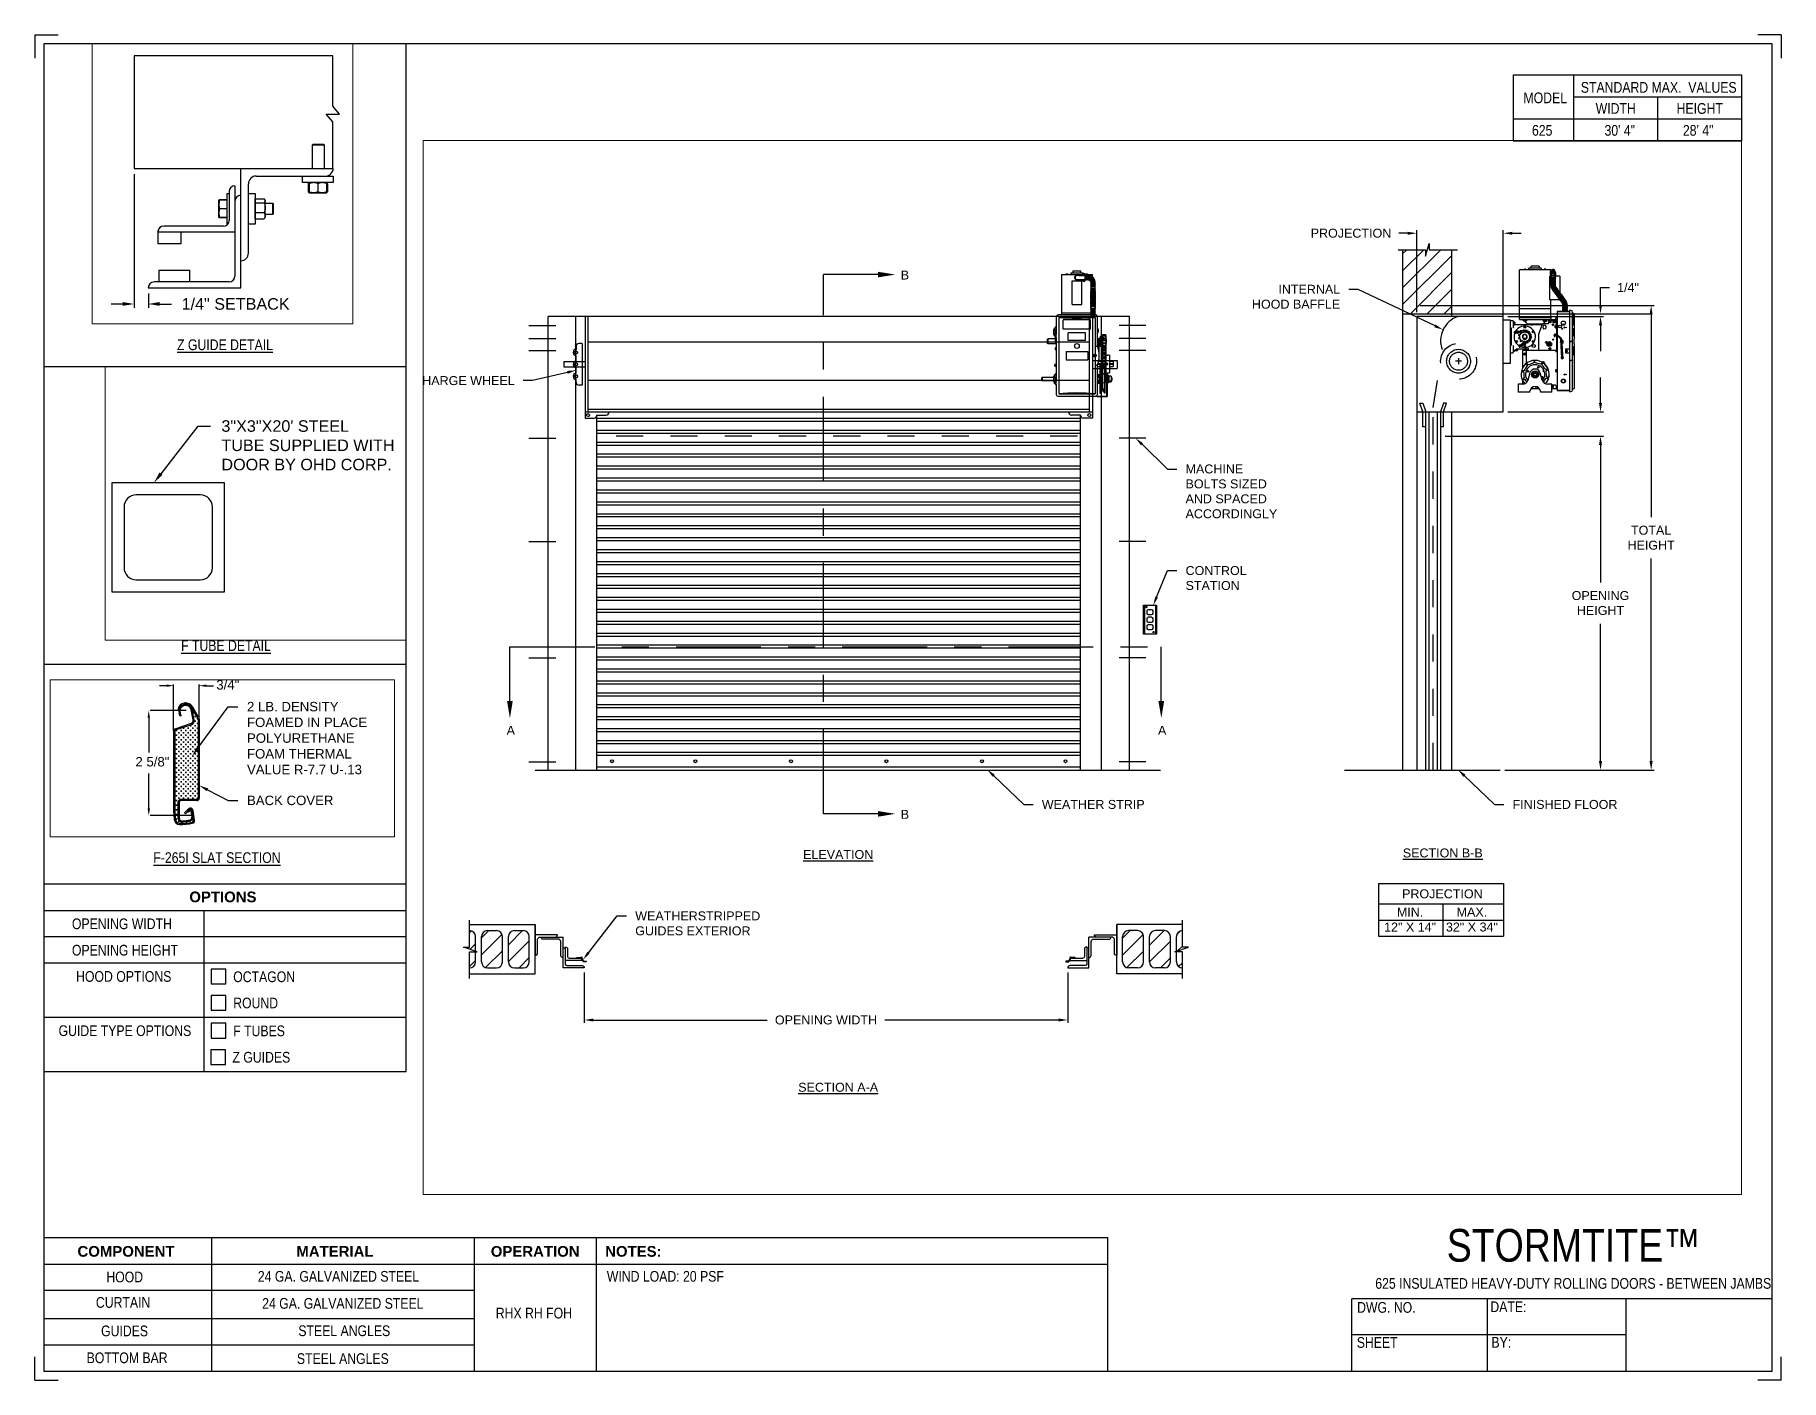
# Paper-space layout '610 RHX RH FOH' of a CAD drawing. Header units: inches. Extents: x 0.1 to 10.9, y 0.1 to 8.4.
# The model-space entities are those that its viewports show. They can reach past a viewport. Long polylines and large blocks are cut down to what shows.
import ezdxf
from ezdxf import colors
from ezdxf.entities.mleader import LeaderData, LeaderLine
from ezdxf.math import Vec2, Vec3

# ---------------------------------------------------------------- set-up
doc = ezdxf.new("R2010")
doc.units = ezdxf.units.IN
doc.header["$LTSCALE"] = 0.25
doc.header["$MEASUREMENT"] = 0
for name, pattern in [('CENTER', [2, 1.25, -0.25, 0.25, -0.25]), ('CENTER2', [1.125, 0.75, -0.125, 0.125, -0.125]), ('HIDDEN', [0.375, 0.25, -0.125])]:
    doc.linetypes.add(name, pattern=pattern)
for name, color, linetype in [('ANNOTATIONS', 1, 'Continuous'), ('CHAIN HOIST LH', 7, 'Continuous'), ('DETAILS', 4, 'Continuous'), ('HOOD BAFFLE', 7, 'Continuous'), ('RHX RH F.O.H.', 7, 'Continuous'), ('SECTION CUTS', 6, 'CENTER'), ('TITLE BLOCK', 7, 'Continuous')]:
    doc.layers.add(name, color=color, linetype=linetype)
doc.styles.add('ARIAL', font='arial.ttf', dxfattribs={"height": 0.09375})
doc.styles.add('CADdetails-DIMENSIONS', font='ARIALN.TTF', dxfattribs={"height": 2.38})
doc.styles.get("Standard").update_dxf_attribs({"font": 'romans.shx'})
doc.dimstyles.new('ARIAL', dxfattribs={"dimtxt": 0.09375, "dimasz": 0.09375, "dimexe": 0.03125, "dimexo": 0.046875, "dimgap": 0.09, "dimtad": 0, "dimtih": 1, "dimtoh": 1, "dimdec": 4, "dimzin": 0, "dimdsep": 46, "dimlunit": 4, "dimtxsty": 'ARIAL', "dimcen": 0.09, "dimadec": 0, "dimazin": 0, "dimtfac": 1, "dimtdec": 4, "dimtix": 1, "dimtofl": 0, "dimtmove": 0, "dimatfit": 3, "dimfxl": 0.18, "dimfrac": 2, "dimtolj": 1, "dimtzin": 0, "dimarcsym": 0})
doc.dimstyles.new('STANDARD$0', dxfattribs={"dimtxt": 0.09375, "dimasz": 0.09375, "dimexe": 0.03125, "dimexo": 0.046875, "dimgap": 0.09, "dimtad": 0, "dimtih": 1, "dimtoh": 1, "dimdec": 4, "dimzin": 0, "dimdsep": 46, "dimtxsty": 'ARIAL', "dimcen": 0.09, "dimadec": 0, "dimazin": 0, "dimtfac": 1, "dimtdec": 4, "dimtofl": 0, "dimtmove": 0, "dimatfit": 1, "dimfxl": 1, "dimtolj": 1, "dimtzin": 0, "dimarcsym": 0})
pattern_1 = [(45, (57.03793, -36.82989), (-0.08838835, 0.08838835), [])]

psp = doc.layouts.new('610 RHX RH FOH')

# ---------------------------------------------------------------- texts
at = {"layer": 'TITLE BLOCK', "attachment_point": 2, "style": 'CADdetails-DIMENSIONS'}
for s, width, insert, char_height in [('MODEL', 0.28815, (9.45, 8.068), 0.0664), ('STANDARD MAX.  VALUES', 1.75949, (10.155, 8.133), 0.06641), ('WIDTH', 0.42908, (9.888, 8.002), 0.0664), ('HEIGHT', 0.42908, (10.41, 8.002), 0.0664), ('\\pxqc;625', 0.29952, (9.431, 7.866), 0.0664)]:
    psp.add_mtext_dynamic_manual_height_columns(s, width=width, gutter_width=1.363, heights=[0], dxfattribs=dict(at, insert=insert, char_height=char_height))
at = {"layer": 'TITLE BLOCK', "style": 'CADdetails-DIMENSIONS'}
for s, insert, char_height, width, attachment_point in [('30\' 4"', (9.913, 7.866), 0.0664, 1.75949, 2), ('28\' 4"', (10.4, 7.866), 0.0664, 1.75949, 2), ('{\\LZ GUIDE DETAIL}', (1.248, 6.534), 0.06641, 1.75949, 2), ('{\\LF TUBE DETAIL}', (1.254, 4.665), 0.06641, 1.75949, 2), ('{\\LF-265I SLAT SECTION}', (1.198, 3.348), 0.06641, 1.75949, 2), ('{\\fArial|b1|i0|c0|p34;OPTIONS}', (1.235, 3.104), 0.06641, 1.75949, 2), ('OPENING WIDTH', (0.297, 2.937), 0.06641, 1.30693, 1), ('OPENING HEIGHT', (0.297, 2.773), 0.06641, 1.30693, 1), ('HOOD OPTIONS', (0.323, 2.61), 0.06641, 1.30693, 1), ('OCTAGON', (1.299, 2.608), 0.0664, 1.23928, 1), ('ROUND', (1.299, 2.445), 0.0664, 1.53035, 1), ('GUIDE TYPE OPTIONS', (0.214, 2.273), 0.06641, 1.30693, 1), ('F TUBES ', (1.299, 2.272), 0.0664, 1.23928, 1), ('Z GUIDES', (1.294, 2.108), 0.0664, 1.53035, 1), ('\\A1;\\pxqc;{\\fArial|b0|i0|c0|p34;\u200b\u200b\u200b\u200b\u200b\u200b\u200b\u200b\u200b\u200b\u200b\u200b\u200b\u200b}STORMTITE™', (10.642, 1.008), 0.20312, 2.03069, 3), ('{\\fArial|b1|i0|c0|p34;COMPONENT}', (0.633, 0.902), 0.06641, 1.75949, 2), ('{\\fArial|b1|i0|c0|p34;MATERIAL}', (1.931, 0.902), 0.06641, 1.75949, 2), ('{\\fArial|b1|i0|c0|p34;OPERATION}', (3.175, 0.902), 0.06641, 1.75949, 2), ('{\\fArial|b1|i0|c0|p34;NOTES:}', (3.785, 0.902), 0.06641, 1.75949, 2), ('HOOD', (0.625, 0.743), 0.0664, 1.75949, 2), ('24 GA. GALVANIZED STEEL', (1.953, 0.747), 0.06641, 1.75949, 2), ('\\pxql,t2;WIND LOAD: 20 PSF', (5.176, 0.747), 0.06641, 3.11182, 2), ('625 INSULATED HEAVY-DUTY ROLLING DOORS - BETWEEN JAMBS', (9.624, 0.703), 0.06641, 2.79915, 2), ('CURTAIN', (0.615, 0.585), 0.0664, 1.75949, 2), ('24 GA. GALVANIZED STEEL', (1.98, 0.579), 0.06641, 1.75949, 2), ('DWG. NO.', (8.463, 0.554), 0.0664, 1.75949, 2), ('DATE:', (9.221, 0.558), 0.0664, 1.75949, 2), ('\\P\\PRHX RH FOH', (3.167, 0.74), 0.0664, 1.75949, 2), ('GUIDES', (0.624, 0.408), 0.0664, 1.75949, 2), ('STEEL ANGLES', (1.989, 0.409), 0.06641, 1.75949, 2), ('SHEET', (8.406, 0.336), 0.0664, 1.75949, 2), ('BY:', (9.177, 0.337), 0.0664, 1.75949, 2), ('BOTTOM BAR', (0.64, 0.241), 0.0664, 1.75949, 2), ('STEEL ANGLES', (1.98, 0.236), 0.06641, 1.75949, 2)]:
    psp.add_mtext(s, dxfattribs=dict(at, insert=insert, char_height=char_height, width=width, attachment_point=attachment_point))

msp = doc.modelspace()

# ---------------------------------------------------------------- texts
at = {"layer": 'ANNOTATIONS', "style": 'ARIAL'}
for s, p in [('3/4"', (196.43429, 216.7656)), ('2 5/8"', (195.63041, 216.00124))]:
    msp.add_text(s, height=0.09375, dxfattribs=at).set_placement(p)
at = {"layer": 'ANNOTATIONS', "char_height": 0.09375, "attachment_point": 2, "style": 'ARIAL'}
for s, insert, width in [('{\\LELEVATION}', (204.21863, 199.81335), 3.0834986), ('{\\LSECTION B-B}', (210.55004, 199.82931), 1.3823677), ('{\\LSECTION A-A}', (204.21863, 197.37552), 1.3823677)]:
    msp.add_mtext(s, dxfattribs=dict(at, insert=insert, width=width))
for s, width, insert in [('PROJECTION ', 1.7594917, (210.54587, 199.40178)), ('MIN.\\P12" X 14" ', 0.6711642, (210.20775, 199.20979)), ('MAX.\\P32" X 34"', 0.6567117, (210.85518, 199.20979))]:
    msp.add_mtext_dynamic_manual_height_columns(s, width=width, gutter_width=1.36268, heights=[0], dxfattribs=dict(at, insert=insert))
at = {"layer": 'SECTION CUTS', "style": 'ARIAL'}
for s, p in [('B', (204.87384, 205.78725)), ('A', (200.74651, 201.01971)), ('A', (207.56809, 201.01971)), ('B', (204.87384, 200.13998))]:
    msp.add_text(s, height=0.09375, dxfattribs=at).set_placement(p)

# ---------------------------------------------------------------- blocks, each defined once
blk = doc.blocks.new('*D29')
at = {"layer": 'ANNOTATIONS', "color": 0, "lineweight": -2, "transparency": 16777216}
for p, q in [((195.322, 221.127), (195.322, 220.042)), ((195.438, 220.158), (195.438, 220.042)), ((195.229, 220.073), (195.135, 220.073)), ((195.531, 220.073), (195.625, 220.073))]:
    blk.add_line(p, q, dxfattribs=at)
at = {"layer": 'ANNOTATIONS', "color": 0, "transparency": 16777216}
for points in [[(195.229, 220.089), (195.229, 220.058), (195.322, 220.073)], [(195.531, 220.089), (195.531, 220.058), (195.438, 220.073)]]:
    blk.add_solid(points, dxfattribs=at)
at = {"layer": 'defpoints', "color": 0, "transparency": 16777216}
for p in [(195.322, 221.174), (195.438, 220.205), (195.438, 220.073)]:
    blk.add_point(p, dxfattribs=at)
at = {"layer": 'ANNOTATIONS', "color": 0, "transparency": 16777216, "insert": (196.146, 220.073), "char_height": 0.09375, "attachment_point": 5, "style": 'ARIAL'}
blk.add_mtext('\\A1;1/4" SETBACK', dxfattribs=at)
blk = doc.blocks.new('*D37')
at = {"layer": 'ANNOTATIONS', "color": 0, "lineweight": -2, "transparency": 16777216}
for p, q in [((210.315, 205.515), (212.763, 205.515)), ((212.732, 205.422), (212.732, 203.3)), ((212.732, 200.744), (212.732, 202.865)), ((211.2, 200.65), (212.763, 200.65))]:
    blk.add_line(p, q, dxfattribs=at)
at = {"layer": 'ANNOTATIONS', "color": 0, "transparency": 16777216}
for points in [[(212.716, 205.422), (212.748, 205.422), (212.732, 205.515)], [(212.716, 200.744), (212.748, 200.744), (212.732, 200.65)]]:
    blk.add_solid(points, dxfattribs=at)
at = {"layer": 'defpoints', "color": 0, "transparency": 16777216}
for p in [(210.268, 205.515), (211.153, 200.65), (212.732, 200.65)]:
    blk.add_point(p, dxfattribs=at)
at = {"layer": 'ANNOTATIONS', "color": 0, "transparency": 16777216, "insert": (212.732, 203.083), "char_height": 0.0938, "attachment_point": 5, "style": 'ARIAL'}
blk.add_mtext('\\A1;TOTAL \\PHEIGHT', dxfattribs=at)
blk = doc.blocks.new('*D38')
at = {"layer": 'ANNOTATIONS', "color": 0, "lineweight": -2, "transparency": 16777216}
for p, q in [((210.622, 204.147), (212.233, 204.147)), ((212.202, 204.053), (212.202, 202.616)), ((212.202, 200.744), (212.202, 202.181)), ((211.2, 200.65), (212.233, 200.65))]:
    blk.add_line(p, q, dxfattribs=at)
at = {"layer": 'ANNOTATIONS', "color": 0, "transparency": 16777216}
for points in [[(212.186, 204.053), (212.218, 204.053), (212.202, 204.147)], [(212.186, 200.744), (212.218, 200.744), (212.202, 200.65)]]:
    blk.add_solid(points, dxfattribs=at)
at = {"layer": 'defpoints', "color": 0, "transparency": 16777216}
for p in [(210.575, 204.147), (212.202, 204.147), (211.153, 200.65)]:
    blk.add_point(p, dxfattribs=at)
at = {"layer": 'ANNOTATIONS', "color": 0, "transparency": 16777216, "insert": (212.202, 202.399), "char_height": 0.09375, "attachment_point": 5, "style": 'ARIAL'}
blk.add_mtext('\\A1;OPENING\\PHEIGHT', dxfattribs=at)
blk = doc.blocks.new('*D39')
at = {"layer": 'ANNOTATIONS', "color": 0, "lineweight": -2, "transparency": 16777216}
for p, q in [((201.56, 198.532), (201.56, 198.002)), ((206.622, 198.532), (206.622, 198.002)), ((201.654, 198.033), (203.475, 198.033)), ((206.529, 198.033), (204.707, 198.033))]:
    blk.add_line(p, q, dxfattribs=at)
at = {"layer": 'ANNOTATIONS', "color": 0, "transparency": 16777216}
for points in [[(201.654, 198.049), (201.654, 198.018), (201.56, 198.033)], [(206.529, 198.049), (206.529, 198.018), (206.622, 198.033)]]:
    blk.add_solid(points, dxfattribs=at)
at = {"layer": 'defpoints', "color": 0, "transparency": 16777216}
for p in [(201.56, 198.579), (206.622, 198.579), (206.622, 198.033)]:
    blk.add_point(p, dxfattribs=at)
at = {"layer": 'ANNOTATIONS', "color": 0, "transparency": 16777216, "insert": (204.091, 198.033), "char_height": 0.09375, "attachment_point": 5, "style": 'ARIAL'}
blk.add_mtext('\\A1;OPENING WIDTH', dxfattribs=at)
blk = doc.blocks.new('*D40')
at = {"layer": 'ANNOTATIONS', "color": 0, "lineweight": -2, "transparency": 16777216}
for p, q in [((210.184, 206.272), (210.09, 206.272)), ((210.278, 205.447), (210.278, 206.303)), ((211.184, 205.4), (211.184, 206.303)), ((211.278, 206.272), (211.372, 206.272))]:
    blk.add_line(p, q, dxfattribs=at)
at = {"layer": 'ANNOTATIONS', "color": 0, "transparency": 16777216}
for points in [[(210.184, 206.287), (210.184, 206.256), (210.278, 206.272)], [(211.278, 206.287), (211.278, 206.256), (211.184, 206.272)]]:
    blk.add_solid(points, dxfattribs=at)
at = {"layer": 'defpoints', "color": 0, "transparency": 16777216}
for p in [(210.278, 206.272), (210.278, 205.4), (211.184, 205.353)]:
    blk.add_point(p, dxfattribs=at)
at = {"layer": 'ANNOTATIONS', "color": 0, "transparency": 16777216, "insert": (209.589, 206.272), "char_height": 0.09375, "attachment_point": 5, "style": 'ARIAL'}
blk.add_mtext('\\A1;PROJECTION', dxfattribs=at)
blk = doc.blocks.new('*D41')
at = {"layer": 'ANNOTATIONS', "color": 0, "lineweight": -2, "transparency": 16777216}
for p, q in [((212.202, 204.494), (212.202, 204.588)), ((211.231, 204.4), (212.233, 204.4)), ((210.575, 204.147), (212.233, 204.147)), ((212.202, 204.053), (212.202, 203.959))]:
    blk.add_line(p, q, dxfattribs=at)
at = {"layer": 'ANNOTATIONS', "color": 0, "transparency": 16777216}
for points in [[(212.186, 204.494), (212.218, 204.494), (212.202, 204.4)], [(212.186, 204.053), (212.218, 204.053), (212.202, 204.147)]]:
    blk.add_solid(points, dxfattribs=at)
at = {"layer": 'defpoints', "color": 0, "transparency": 16777216}
for p in [(211.184, 204.4), (210.528, 204.147), (212.202, 204.147)]:
    blk.add_point(p, dxfattribs=at)
at = {"layer": 'ANNOTATIONS', "color": 0, "transparency": 16777216, "insert": (212.202, 204.274), "char_height": 0.0938, "attachment_point": 5, "style": 'ARIAL'}
blk.add_mtext('\\A1;  ', dxfattribs=at)
blk = doc.blocks.new('*D42')
at = {"layer": 'ANNOTATIONS', "color": 0, "linetype": 'Continuous', "lineweight": -2, "transparency": 16777216}
for p, q in [((212.202, 205.522), (212.202, 205.703)), ((212.202, 205.703), (212.296, 205.703)), ((210.692, 205.428), (212.233, 205.428)), ((211.231, 205.4), (212.233, 205.4)), ((212.202, 205.307), (212.202, 205.213))]:
    blk.add_line(p, q, dxfattribs=at)
at = {"layer": 'ANNOTATIONS', "color": 0, "linetype": 'Continuous', "transparency": 16777216}
for points in [[(212.186, 205.522), (212.218, 205.522), (212.202, 205.428)], [(212.186, 205.307), (212.218, 205.307), (212.202, 205.4)]]:
    blk.add_solid(points, dxfattribs=at)
at = {"layer": 'defpoints', "color": 0, "linetype": 'Continuous', "transparency": 16777216}
for p in [(210.646, 205.428), (212.202, 205.428), (211.184, 205.4)]:
    blk.add_point(p, dxfattribs=at)
at = {"layer": 'ANNOTATIONS', "color": 0, "linetype": 'Continuous', "transparency": 16777216, "insert": (212.49, 205.703), "char_height": 0.0938, "attachment_point": 5, "style": 'ARIAL'}
blk.add_mtext('\\A1;1/4"', dxfattribs=at)

# ---------------------------------------------------------------- dimensions: what is measured, and where the dimension line sits
at = {"layer": 'ANNOTATIONS'}
dim = msp.add_linear_dim(base=(195.43763, 220.07329), p1=(195.3223, 221.17353), p2=(195.43763, 220.20478), text='1/4" SETBACK', dimstyle='STANDARD$0', override={"dimarcsym": 1}, dxfattribs=at)
dim.commit()
dim.dimension.update_dxf_attribs({"geometry": '*D29', "text_midpoint": (196.14602, 220.07329), "dimtype": 160})
dim = msp.add_linear_dim(base=(210.27783, 206.27156), p1=(211.18408, 205.3534), p2=(210.27783, 205.40027), text='PROJECTION', dimstyle='STANDARD$0', dxfattribs=at)
dim.commit()
dim.dimension.update_dxf_attribs({"geometry": '*D40', "text_midpoint": (209.58872, 206.27156), "dimtype": 160})
at = {"layer": 'ANNOTATIONS', "linetype": 'Continuous'}
dim = msp.add_linear_dim(base=(212.20212, 205.42825), p1=(211.18408, 205.40027), p2=(210.64557, 205.42825), angle=90, text='1/4"', dimstyle='ARIAL', dxfattribs=at)
dim.commit()
dim.dimension.update_dxf_attribs({"geometry": '*D42', "text_midpoint": (212.48995, 205.70281), "dimtype": 160})
at = {"layer": 'ANNOTATIONS'}
for base, p1, p2, text, picture, middle in [((212.732, 200.65027), (210.26798, 205.51531), (211.15283, 200.65027), 'TOTAL \\PHEIGHT', '*D37', (212.732, 203.08279)), ((212.20212, 204.14691), (211.15283, 200.65027), (210.57471, 204.14691), 'OPENING\\PHEIGHT', '*D38', (212.20212, 202.39859))]:
    dim = msp.add_linear_dim(base=base, p1=p1, p2=p2, angle=90, text=text, dimstyle='STANDARD$0', dxfattribs=at)
    dim.commit()
    dim.dimension.update_dxf_attribs({"geometry": picture, "text_midpoint": middle})
dim = msp.add_linear_dim(base=(212.20212, 204.14691), p1=(211.18408, 204.40027), p2=(210.52783, 204.14691), angle=90, text='  ', dimstyle='STANDARD$0', dxfattribs=at)
dim.commit()
dim.dimension.update_dxf_attribs({"geometry": '*D41', "text_midpoint": (212.20212, 204.27359), "dimtype": 160})
dim = msp.add_linear_dim(base=(206.62236, 198.03346), p1=(201.55986, 198.57914), p2=(206.62236, 198.57914), text='OPENING WIDTH', dimstyle='STANDARD$0', dxfattribs=at)
dim.commit()
dim.dimension.update_dxf_attribs({"geometry": '*D39', "text_midpoint": (204.09111, 198.03346)})

# ---------------------------------------------------------------- hatches: boundary and pattern name
at = {"layer": 'CHAIN HOIST LH', "linetype": 'Continuous'}
h = msp.add_hatch(dxfattribs=at)
h.set_pattern_fill('ANSI31', color=256, style=0)
h.set_pattern_definition(pattern_1)
h.paths.add_polyline_path([(200.42189, 198.90691, 0.41421356), (200.35939, 198.96941), (200.35939, 198.7947), (200.29528, 198.7947), (200.42189, 198.75291)])
h.paths.add_polyline_path([(200.42189, 198.7478), (200.35939, 198.7478), (200.35939, 198.57878, 0.41421356), (200.42189, 198.64128)])
h.paths.add_polyline_path([(200.48439, 198.64128, 0.41421356), (200.54689, 198.57878), (200.64064, 198.57878, 0.41421356), (200.70314, 198.64128), (200.70314, 198.90691, 0.41421356), (200.64064, 198.96941), (200.54689, 198.96941, 0.41421356), (200.48439, 198.90691)])
h.paths.add_polyline_path([(200.98439, 198.90691, 0.41421356), (200.92189, 198.96941), (200.82814, 198.96941, 0.41421356), (200.76564, 198.90691), (200.76564, 198.64128, 0.41421356), (200.82814, 198.57878), (200.92189, 198.57878, 0.41421356), (200.98439, 198.64128)])
h = msp.add_hatch(dxfattribs=at)
h.set_pattern_fill('ANSI31', color=256, style=0)
h.set_pattern_definition(pattern_1)
h.paths.add_polyline_path([(207.41658, 198.90691, 0.41421356), (207.35408, 198.96941), (207.26033, 198.96941, 0.41421356), (207.19783, 198.90691), (207.19783, 198.64128, 0.41421356), (207.26033, 198.57878), (207.35408, 198.57878, 0.41421356), (207.41658, 198.64128)])
h.paths.add_polyline_path([(207.69783, 198.90691, 0.41421356), (207.63533, 198.96941), (207.54158, 198.96941, 0.41421356), (207.47908, 198.90691), (207.47908, 198.64128, 0.41421356), (207.54158, 198.57878), (207.63533, 198.57878, 0.41421356), (207.69783, 198.64128)])
h.paths.add_polyline_path([(207.76033, 198.75291), (207.88694, 198.7947), (207.82283, 198.7947), (207.82283, 198.96941, 0.41421356), (207.76033, 198.90691)])
h.paths.add_polyline_path([(207.76033, 198.64128, 0.41421356), (207.82283, 198.57878), (207.82283, 198.7478), (207.76033, 198.7478)])
at = {"layer": 'RHX RH F.O.H.', "linetype": 'Continuous'}
h = msp.add_hatch(dxfattribs=at)
h.set_pattern_fill('ANSI31', color=256, style=0)
h.set_pattern_definition([(45, (57.03793, -37.37046), (-0.08838835, 0.08838835), [])])
h.paths.add_polyline_path([(210.64557, 206.09966), (210.40908, 206.09966), (210.40908, 206.16432), (210.37067, 206.03096), (210.37067, 206.09966), (210.12995, 206.09966), (210.12995, 205.42825), (210.64557, 205.42825)])

# ---------------------------------------------------------------- linework, layer by layer
at = {"layer": 'ANNOTATIONS'}
for p, q in [((195.93948, 216.80411), (195.86916, 216.80411)), ((196.0098, 216.36071), (196.0098, 216.81677)), ((196.26426, 216.47119), (196.26426, 216.81677)), ((196.33458, 216.80411), (196.4049, 216.80411)), ((195.7628, 216.48721), (195.7628, 216.14075)), ((196.13491, 216.55753), (195.77545, 216.55753)), ((195.7628, 215.58332), (195.7628, 215.92978)), ((196.1813, 215.513), (195.77545, 215.513)), ((211.18408, 205.40027), (211.18408, 206.30281)), ((211.19971, 200.65027), (212.23337, 200.65027)), ((209.87718, 199.46121), (209.87718, 198.90984)), ((209.87718, 199.46121), (211.18495, 199.46121)), ((211.18495, 199.46121), (211.18495, 198.90984)), ((209.87718, 199.24974), (211.18495, 199.24974)), ((210.55003, 199.24974), (210.55003, 198.90984)), ((209.87718, 199.07979), (211.18495, 199.07979)), ((209.87718, 198.90984), (211.18495, 198.90984))]:
    msp.add_line(p, q, dxfattribs=at)
at = {"layer": 'ANNOTATIONS', "linetype": 'Continuous'}
for p, q in [((210.65308, 205.42825), (212.72192, 205.42825)), ((211.23096, 205.40027), (212.23337, 205.40027)), ((212.20212, 205.30652), (212.20212, 205.03814)), ((212.20212, 204.49402), (212.20212, 204.76241)), ((211.23096, 204.40027), (212.23337, 204.40027))]:
    msp.add_line(p, q, dxfattribs=at)
at = {"layer": 'ANNOTATIONS'}
for p in [(196.26426, 216.80411), (195.7628, 215.5875)]:
    msp.add_point(p, dxfattribs=at)
for points in [[(195.93948, 216.79239), (195.93948, 216.81583), (196.0098, 216.80411)], [(196.33458, 216.79239), (196.33458, 216.81583), (196.26426, 216.80411)], [(195.77452, 216.48721), (195.75108, 216.48721), (195.7628, 216.55753)], [(195.77452, 215.58332), (195.75108, 215.58332), (195.7628, 215.513)], [(212.1865, 200.74402), (212.21775, 200.74402), (212.20212, 200.65027)]]:
    msp.add_solid(points, dxfattribs=at)
at = {"layer": 'ANNOTATIONS', "linetype": 'Continuous'}
for points in [[(212.1865, 205.30652), (212.21775, 205.30652), (212.20212, 205.40027)], [(212.1865, 204.49402), (212.21775, 204.49402), (212.20212, 204.40027)]]:
    msp.add_solid(points, dxfattribs=at)
at = {"layer": 'CHAIN HOIST LH', "linetype": 'Continuous'}
for p, q in [((200.35939, 198.7947), (200.35939, 199.07878)), ((207.82283, 198.7947), (207.82283, 199.07878)), ((200.43736, 198.7478), (200.29528, 198.7947)), ((200.29528, 198.7947), (200.35939, 198.7947)), ((201.33773, 198.57914), (201.33773, 198.90161)), ((206.84449, 198.57914), (206.84449, 198.90161)), ((207.0962, 198.90161), (206.84449, 198.90161)), ((207.74487, 198.7478), (207.88694, 198.7947)), ((207.88694, 198.7947), (207.82283, 198.7947)), ((200.35939, 198.46941), (200.35939, 198.7478)), ((200.35939, 198.7478), (200.43736, 198.7478)), ((201.48159, 198.68695), (201.52463, 198.68695)), ((201.48159, 198.68089), (201.48159, 198.68695)), ((201.54928, 198.64334), (201.53293, 198.67514)), ((201.53745, 198.67792), (201.55304, 198.64758)), ((201.57895, 198.64334), (201.54928, 198.64334)), ((201.55304, 198.64758), (201.57895, 198.64758)), ((201.57895, 198.64758), (201.57895, 198.64334)), ((206.60328, 198.64758), (206.60328, 198.64334)), ((206.62918, 198.64758), (206.60328, 198.64758)), ((206.60328, 198.64334), (206.63295, 198.64334)), ((206.64477, 198.67792), (206.62918, 198.64758)), ((206.63295, 198.64334), (206.64929, 198.67514)), ((206.70063, 198.68695), (206.65759, 198.68695)), ((206.65852, 198.68089), (206.78184, 198.68089)), ((206.70063, 198.68089), (206.70063, 198.68695)), ((207.82283, 198.7478), (207.74487, 198.7478)), ((207.82283, 198.46941), (207.82283, 198.7478))]:
    msp.add_line(p, q, dxfattribs=at)
at = {"layer": 'CHAIN HOIST LH'}
for p, q in [((200.35939, 199.03191), (201.04689, 199.03191)), ((200.42189, 198.75291), (200.42189, 198.90691)), ((200.48439, 198.64128), (200.48439, 198.90691)), ((200.54689, 198.96941), (200.64064, 198.96941)), ((200.70314, 198.64128), (200.70314, 198.90691)), ((200.76564, 198.64128), (200.76564, 198.90691)), ((200.82814, 198.96941), (200.92189, 198.96941)), ((200.98439, 198.64128), (200.98439, 198.90691)), ((201.04689, 198.51628), (201.04689, 199.03191)), ((207.13533, 198.51628), (207.13533, 199.03191)), ((207.82283, 199.03191), (207.13533, 199.03191)), ((207.19783, 198.64128), (207.19783, 198.90691)), ((207.35408, 198.96941), (207.26033, 198.96941)), ((207.41658, 198.64128), (207.41658, 198.90691)), ((207.47908, 198.64128), (207.47908, 198.90691)), ((207.63533, 198.96941), (207.54158, 198.96941)), ((207.69783, 198.64128), (207.69783, 198.90691)), ((207.76033, 198.75291), (207.76033, 198.90691)), ((200.42189, 198.64128), (200.42189, 198.7478)), ((207.76033, 198.64128), (207.76033, 198.7478)), ((200.35939, 198.51628), (201.04689, 198.51628)), ((200.54689, 198.57878), (200.64064, 198.57878)), ((200.82814, 198.57878), (200.92189, 198.57878)), ((207.82283, 198.51628), (207.13533, 198.51628)), ((207.35408, 198.57878), (207.26033, 198.57878)), ((207.63533, 198.57878), (207.54158, 198.57878))]:
    msp.add_line(p, q, dxfattribs=at)
at = {"layer": 'CHAIN HOIST LH', "linetype": 'Continuous'}
for points in [[(201.04689, 199.03191), (201.04689, 198.71043, 0.41421356), (201.0704, 198.73394), (201.0704, 198.86991, -0.23306277), (201.08602, 198.90161), (201.33773, 198.90161)], [(201.25599, 198.90161, 0.41421356), (201.2795, 198.92512), (201.04689, 198.92512)], [(206.92623, 198.90161, -0.41421356), (206.90272, 198.92512), (207.13533, 198.92512)], [(207.13533, 199.03191), (207.13533, 198.71043, -0.41421356), (207.11182, 198.73394), (207.11182, 198.86991, 0.23306277), (207.0962, 198.90161)], [(201.33773, 198.68692, -0.41421356), (201.31422, 198.71043), (201.31422, 198.8464, 0.23306277), (201.2986, 198.8781), (201.12863, 198.8781, -0.41421356), (201.10512, 198.90161)], [(201.36125, 198.7983), (201.36125, 198.61827, 0.41421356), (201.37687, 198.60265), (201.53635, 198.60265, -0.41421356), (201.55986, 198.57914), (201.33773, 198.57914)], [(201.33773, 198.79146, -0.41421356), (201.36125, 198.76795)], [(201.36125, 198.7983, -0.41421356), (201.38476, 198.77479), (201.38476, 198.69652, 0.41421356), (201.40038, 198.68089), (201.5237, 198.68089)], [(206.82098, 198.7983), (206.82098, 198.61827, -0.41421356), (206.80535, 198.60265), (206.64587, 198.60265, 0.41421356), (206.62236, 198.57914), (206.84449, 198.57914)], [(206.82098, 198.7983, 0.41421356), (206.79747, 198.77479), (206.79747, 198.69652, -0.41421356), (206.78184, 198.68089)], [(206.84449, 198.79146, 0.41421356), (206.82098, 198.76795)], [(206.84449, 198.68692, 0.41421356), (206.868, 198.71043), (206.868, 198.8464, -0.23306277), (206.88362, 198.8781), (207.05359, 198.8781, 0.41421356), (207.0771, 198.90161)], [(201.51284, 198.68089, -0.41421356), (201.53635, 198.65738), (201.36125, 198.65738)], [(206.66938, 198.68089, 0.41421356), (206.64587, 198.65738), (206.82098, 198.65738)]]:
    msp.add_lwpolyline(points, format="xyb", dxfattribs=at)
for centre in [(201.53131, 198.68282), (206.65091, 198.68282)]:
    msp.add_circle(centre, 0.00427, dxfattribs=at)
at = {"layer": 'CHAIN HOIST LH'}
for centre, start, end in [((200.35939, 198.90691), 0, 90), ((200.54689, 198.90691), 90, 180), ((200.64064, 198.90691), 0, 90), ((200.82814, 198.90691), 90, 180), ((200.92189, 198.90691), 0, 90), ((207.26033, 198.90691), 90, 180), ((207.35408, 198.90691), 0, 90), ((207.54158, 198.90691), 90, 180), ((207.63533, 198.90691), 0, 90), ((207.82283, 198.90691), 90, 180), ((200.35939, 198.64128), 270, 0), ((200.54689, 198.64128), 180, 270), ((200.64064, 198.64128), 270, 0), ((200.82814, 198.64128), 180, 270), ((200.92189, 198.64128), 270, 0), ((207.26033, 198.64128), 180, 270), ((207.35408, 198.64128), 270, 0), ((207.54158, 198.64128), 180, 270), ((207.63533, 198.64128), 270, 0), ((207.82283, 198.64128), 180, 270)]:
    msp.add_arc(centre, 0.0625, start, end, dxfattribs=at)
at = {"layer": 'CHAIN HOIST LH', "linetype": 'Continuous'}
for centre, start, end in [((201.53131, 198.68282), 194.236842, 281.910831), ((201.53131, 198.68282), 321.381475, 148.315612), ((206.65091, 198.68282), 31.684388, 218.618525), ((206.65091, 198.68282), 258.089169, 345.763158)]:
    msp.add_arc(centre, 0.00785, start, end, dxfattribs=at)
at = {"layer": 'defpoints'}
msp.add_lwpolyline([(213.72204, 195.07023), (194.25216, 195.07023), (194.25216, 207.80534), (213.72204, 207.80534)], close=True, dxfattribs=at)
at = {"layer": 'DETAILS'}
for p, q in [((196.88131, 221.61403), (196.98997, 221.61403)), ((196.93564, 221.55077), (196.88131, 221.61403)), ((196.98997, 221.61403), (196.93564, 221.67728)), ((196.77415, 221.37028), (196.76954, 221.36567)), ((196.76954, 221.17353), (196.76954, 221.36567)), ((196.76954, 221.36567), (196.86329, 221.36567)), ((196.77415, 221.37028), (196.85869, 221.37028)), ((196.85869, 221.37028), (196.86329, 221.36567)), ((196.86329, 221.36567), (196.86329, 221.17353)), ((196.18763, 220.20478), (196.18763, 221.17353)), ((196.14075, 221.0329), (196.14075, 220.29853)), ((196.25013, 220.48603), (196.25013, 221.04853)), ((196.31263, 221.11103), (196.93763, 221.11103)), ((196.68763, 221.05778), (196.68763, 221.11103)), ((196.93763, 221.05778), (196.68763, 221.05778)), ((196.73664, 221.0502), (196.73357, 221.0484)), ((196.73357, 221.0484), (196.73357, 220.98403)), ((196.73573, 221.0484), (196.73573, 220.98403)), ((196.73916, 221.05505), (196.74215, 221.05763)), ((196.74232, 221.04968), (196.73968, 221.0484)), ((196.73968, 221.0484), (196.73968, 220.98403)), ((196.74232, 221.0484), (196.74232, 220.98403)), ((196.81263, 221.0484), (196.81263, 220.98403)), ((196.88294, 221.0484), (196.88294, 220.98403)), ((196.88557, 221.0484), (196.88557, 220.98403)), ((196.88953, 221.0484), (196.88953, 220.98403)), ((196.89169, 221.0484), (196.89169, 220.98403)), ((196.93763, 221.11103), (196.93763, 221.05778)), ((196.00988, 220.91571), (196.00989, 220.91573)), ((196.00988, 220.91571), (196.00988, 220.91571)), ((196.00988, 220.77509), (196.00988, 220.91571)), ((196.07538, 220.91761), (196.01616, 220.91761)), ((196.07538, 220.91688), (196.01616, 220.91688)), ((196.07538, 220.91684), (196.01616, 220.91684)), ((196.07538, 220.91662), (196.01616, 220.91662)), ((196.07538, 220.91578), (196.01616, 220.91578)), ((196.07538, 220.9704), (196.09388, 220.9704)), ((196.07538, 220.9704), (196.07538, 220.7204)), ((196.09388, 220.98603), (196.09388, 220.75165)), ((196.25013, 220.9704), (196.30338, 220.9704)), ((196.30338, 220.9704), (196.30338, 220.7204)), ((196.30338, 220.91571), (196.30538, 220.91571)), ((196.30538, 220.7649), (196.30538, 220.9259)), ((196.30538, 220.9259), (196.37713, 220.9259)), ((196.30538, 220.8948), (196.37713, 220.8948)), ((196.3815, 220.92152), (196.3865, 220.91571)), ((196.3865, 220.77509), (196.3865, 220.91571)), ((196.3865, 220.89228), (196.44577, 220.89228)), ((196.44577, 220.89228), (196.45038, 220.88767)), ((196.44577, 220.89228), (196.44577, 220.79853)), ((196.45038, 220.88767), (196.45038, 220.80313)), ((196.73664, 220.98223), (196.73357, 220.98403)), ((196.7401, 220.98168), (196.73573, 220.98403)), ((196.74232, 220.97465), (196.73916, 220.97737)), ((196.74232, 220.98275), (196.73968, 220.98403)), ((196.74232, 220.97465), (196.88294, 220.97465)), ((196.00988, 220.77509), (196.00988, 220.77509)), ((196.00989, 220.77506), (196.00989, 220.77507)), ((196.0099, 220.77506), (196.00989, 220.77506)), ((196.00993, 220.77501), (196.0099, 220.77506)), ((196.01593, 220.77502), (196.01616, 220.77418)), ((196.01593, 220.77402), (196.01616, 220.77319)), ((196.07538, 220.84553), (196.01616, 220.84553)), ((196.07538, 220.77516), (196.01616, 220.77516)), ((196.07538, 220.77502), (196.01616, 220.77502)), ((196.07538, 220.77418), (196.01616, 220.77418)), ((196.07538, 220.77397), (196.01616, 220.77397)), ((196.07538, 220.77393), (196.01616, 220.77393)), ((196.07538, 220.77319), (196.01616, 220.77319)), ((196.08194, 220.7204), (196.07538, 220.7204)), ((196.30338, 220.7204), (196.25013, 220.7204)), ((196.30538, 220.77509), (196.30338, 220.77509)), ((196.30538, 220.8143), (196.37713, 220.8143)), ((196.30538, 220.7649), (196.37713, 220.7649)), ((196.3865, 220.77509), (196.3815, 220.76928)), ((196.44577, 220.79853), (196.3865, 220.79853)), ((196.45038, 220.80313), (196.44577, 220.79853)), ((195.51575, 220.66131), (195.51575, 220.56415)), ((195.51575, 220.6579), (196.14075, 220.6579)), ((196.047, 220.70478), (195.56263, 220.70478)), ((195.70325, 220.56415), (195.70325, 220.6579)), ((195.51575, 220.56415), (195.70325, 220.56415)), ((195.77357, 220.3454), (195.52357, 220.3454)), ((195.52357, 220.3454), (195.52357, 220.25165)), ((195.77357, 220.25165), (195.77357, 220.3454)), ((195.43763, 220.20478), (196.18763, 220.20478)), ((196.09388, 220.25165), (195.4845, 220.25165)), ((196.06221, 216.56045), (196.05123, 216.56238)), ((196.07516, 216.501), (196.06501, 216.53249)), ((196.08575, 216.50444), (196.07516, 216.501)), ((196.08575, 216.50444), (196.07561, 216.5359)), ((196.20368, 216.46304), (196.18322, 216.56404)), ((196.24906, 216.48425), (196.1915, 216.58395)), ((196.21454, 216.46549), (196.19414, 216.56625)), ((196.19937, 216.57032), (196.19937, 216.56212)), ((196.25755, 216.49182), (196.20115, 216.58952)), ((196.21611, 216.53231), (196.20451, 216.53231)), ((196.21031, 216.53811), (196.21031, 216.52651)), ((196.22838, 216.4983), (196.21677, 216.4983)), ((196.22258, 216.5041), (196.22258, 216.4925)), ((196.25159, 216.47509), (196.23998, 216.47509)), ((196.24579, 216.48089), (196.24579, 216.46929)), ((196.0098, 216.35631), (196.0098, 215.56002)), ((196.02094, 216.35631), (196.02094, 215.56002)), ((196.18309, 216.42686), (196.02172, 216.37286)), ((196.18662, 216.41629), (196.02525, 216.3623)), ((196.04271, 216.35905), (196.0311, 216.35905)), ((196.03691, 216.36485), (196.03691, 216.35324)), ((196.06592, 216.33584), (196.05431, 216.33584)), ((196.06012, 216.34164), (196.06012, 216.33004)), ((196.08913, 216.35905), (196.07752, 216.35905)), ((196.08332, 216.36485), (196.08332, 216.35324)), ((196.11234, 216.38226), (196.10073, 216.38226)), ((196.11234, 216.33584), (196.10073, 216.33584)), ((196.10653, 216.38806), (196.10653, 216.37645)), ((196.10653, 216.34164), (196.10653, 216.33004)), ((196.13554, 216.35905), (196.12394, 216.35905)), ((196.12974, 216.36485), (196.12974, 216.35324)), ((196.15875, 216.38226), (196.14715, 216.38226)), ((196.15875, 216.33584), (196.14715, 216.33584)), ((196.15295, 216.38806), (196.15295, 216.37645)), ((196.15295, 216.34164), (196.15295, 216.33004)), ((196.18196, 216.40546), (196.17036, 216.40546)), ((196.18196, 216.35905), (196.17036, 216.35905)), ((196.17616, 216.41127), (196.17616, 216.39966)), ((196.17616, 216.36485), (196.17616, 216.35324)), ((196.20517, 216.38226), (196.19357, 216.38226)), ((196.20517, 216.33584), (196.19357, 216.33584)), ((196.19937, 216.42317), (196.19937, 216.42287)), ((196.19937, 216.38806), (196.19937, 216.37645)), ((196.19937, 216.34164), (196.19937, 216.33004)), ((196.20517, 216.42867), (196.20514, 216.42867)), ((196.22838, 216.45188), (196.21677, 216.45188)), ((196.22838, 216.40546), (196.21677, 216.40546)), ((196.22838, 216.35905), (196.21677, 216.35905)), ((196.22258, 216.45768), (196.22258, 216.44608)), ((196.22258, 216.41127), (196.22258, 216.39966)), ((196.22258, 216.36485), (196.22258, 216.35324)), ((196.25159, 216.42867), (196.23998, 216.42867)), ((196.25159, 216.38226), (196.23998, 216.38226)), ((196.25159, 216.33584), (196.23998, 216.33584)), ((196.24579, 216.43448), (196.24579, 216.42287)), ((196.24579, 216.38806), (196.24579, 216.37645)), ((196.24579, 216.34164), (196.24579, 216.33004)), ((196.25319, 216.46679), (196.25319, 215.68601)), ((196.26426, 216.46679), (196.26426, 215.68601)), ((196.04271, 216.31263), (196.0311, 216.31263)), ((196.04271, 216.26621), (196.0311, 216.26621)), ((196.04271, 216.21979), (196.0311, 216.21979)), ((196.03691, 216.31843), (196.03691, 216.30683)), ((196.03691, 216.27201), (196.03691, 216.26041)), ((196.03691, 216.2256), (196.03691, 216.21399)), ((196.06592, 216.28942), (196.05431, 216.28942)), ((196.06592, 216.243), (196.05431, 216.243)), ((196.06592, 216.19659), (196.05431, 216.19659)), ((196.06012, 216.29522), (196.06012, 216.28362)), ((196.06012, 216.24881), (196.06012, 216.2372)), ((196.06012, 216.20239), (196.06012, 216.19078)), ((196.08913, 216.31263), (196.07752, 216.31263)), ((196.08913, 216.26621), (196.07752, 216.26621)), ((196.08913, 216.21979), (196.07752, 216.21979)), ((196.08332, 216.31843), (196.08332, 216.30683)), ((196.08332, 216.27201), (196.08332, 216.26041)), ((196.08332, 216.2256), (196.08332, 216.21399)), ((196.11234, 216.28942), (196.10073, 216.28942)), ((196.11234, 216.243), (196.10073, 216.243)), ((196.11234, 216.19659), (196.10073, 216.19659)), ((196.10653, 216.29522), (196.10653, 216.28362)), ((196.10653, 216.24881), (196.10653, 216.2372)), ((196.10653, 216.20239), (196.10653, 216.19078)), ((196.13554, 216.31263), (196.12394, 216.31263)), ((196.13554, 216.26621), (196.12394, 216.26621)), ((196.13554, 216.21979), (196.12394, 216.21979)), ((196.12974, 216.31843), (196.12974, 216.30683)), ((196.12974, 216.27201), (196.12974, 216.26041)), ((196.12974, 216.2256), (196.12974, 216.21399)), ((196.15875, 216.28942), (196.14715, 216.28942)), ((196.15875, 216.243), (196.14715, 216.243)), ((196.15875, 216.19659), (196.14715, 216.19659)), ((196.15295, 216.29522), (196.15295, 216.28362)), ((196.15295, 216.24881), (196.15295, 216.2372)), ((196.15295, 216.20239), (196.15295, 216.19078)), ((196.18196, 216.31263), (196.17036, 216.31263)), ((196.18196, 216.26621), (196.17036, 216.26621)), ((196.18196, 216.21979), (196.17036, 216.21979)), ((196.17616, 216.31843), (196.17616, 216.30683)), ((196.17616, 216.27201), (196.17616, 216.26041)), ((196.17616, 216.2256), (196.17616, 216.21399)), ((196.20517, 216.28942), (196.19357, 216.28942)), ((196.20517, 216.243), (196.19357, 216.243)), ((196.20517, 216.19659), (196.19357, 216.19659)), ((196.19937, 216.29522), (196.19937, 216.28362)), ((196.19937, 216.24881), (196.19937, 216.2372)), ((196.19937, 216.20239), (196.19937, 216.19078)), ((196.22838, 216.31263), (196.21677, 216.31263)), ((196.22838, 216.26621), (196.21677, 216.26621)), ((196.22838, 216.21979), (196.21677, 216.21979)), ((196.22258, 216.31843), (196.22258, 216.30683)), ((196.22258, 216.27201), (196.22258, 216.26041)), ((196.22258, 216.2256), (196.22258, 216.21399)), ((196.25159, 216.28942), (196.23998, 216.28942)), ((196.25159, 216.243), (196.23998, 216.243)), ((196.25159, 216.19659), (196.23998, 216.19659)), ((196.24579, 216.29522), (196.24579, 216.28362)), ((196.24579, 216.24881), (196.24579, 216.2372)), ((196.24579, 216.20239), (196.24579, 216.19078)), ((196.04271, 216.17338), (196.0311, 216.17338)), ((196.04271, 216.12696), (196.0311, 216.12696)), ((196.04271, 216.08054), (196.0311, 216.08054)), ((196.03691, 216.17918), (196.03691, 216.16757)), ((196.03691, 216.13276), (196.03691, 216.12116)), ((196.03691, 216.08634), (196.03691, 216.07474)), ((196.06592, 216.15017), (196.05431, 216.15017)), ((196.06592, 216.10375), (196.05431, 216.10375)), ((196.06592, 216.05733), (196.05431, 216.05733)), ((196.06012, 216.15597), (196.06012, 216.14437)), ((196.06012, 216.10955), (196.06012, 216.09795)), ((196.06012, 216.06314), (196.06012, 216.05153)), ((196.08913, 216.17338), (196.07752, 216.17338)), ((196.08913, 216.12696), (196.07752, 216.12696)), ((196.08913, 216.08054), (196.07752, 216.08054)), ((196.08332, 216.17918), (196.08332, 216.16757)), ((196.08332, 216.13276), (196.08332, 216.12116)), ((196.08332, 216.08634), (196.08332, 216.07474)), ((196.11234, 216.15017), (196.10073, 216.15017)), ((196.11234, 216.10375), (196.10073, 216.10375)), ((196.11234, 216.05733), (196.10073, 216.05733)), ((196.10653, 216.15597), (196.10653, 216.14437)), ((196.10653, 216.10955), (196.10653, 216.09795)), ((196.10653, 216.06314), (196.10653, 216.05153)), ((196.13554, 216.17338), (196.12394, 216.17338)), ((196.13554, 216.12696), (196.12394, 216.12696)), ((196.13554, 216.08054), (196.12394, 216.08054)), ((196.12974, 216.17918), (196.12974, 216.16757)), ((196.12974, 216.13276), (196.12974, 216.12116)), ((196.12974, 216.08634), (196.12974, 216.07474)), ((196.15875, 216.15017), (196.14715, 216.15017)), ((196.15875, 216.10375), (196.14715, 216.10375)), ((196.15875, 216.05733), (196.14715, 216.05733)), ((196.15295, 216.15597), (196.15295, 216.14437)), ((196.15295, 216.10955), (196.15295, 216.09795)), ((196.15295, 216.06314), (196.15295, 216.05153)), ((196.18196, 216.17338), (196.17036, 216.17338)), ((196.18196, 216.12696), (196.17036, 216.12696)), ((196.18196, 216.08054), (196.17036, 216.08054)), ((196.17616, 216.17918), (196.17616, 216.16757)), ((196.17616, 216.13276), (196.17616, 216.12116)), ((196.17616, 216.08634), (196.17616, 216.07474)), ((196.20517, 216.15017), (196.19357, 216.15017)), ((196.20517, 216.10375), (196.19357, 216.10375)), ((196.20517, 216.05733), (196.19357, 216.05733)), ((196.19937, 216.15597), (196.19937, 216.14437)), ((196.19937, 216.10955), (196.19937, 216.09795)), ((196.19937, 216.06314), (196.19937, 216.05153)), ((196.22838, 216.17338), (196.21677, 216.17338)), ((196.22838, 216.12696), (196.21677, 216.12696)), ((196.22838, 216.08054), (196.21677, 216.08054)), ((196.22258, 216.17918), (196.22258, 216.16757)), ((196.22258, 216.13276), (196.22258, 216.12116)), ((196.22258, 216.08634), (196.22258, 216.07474)), ((196.25159, 216.15017), (196.23998, 216.15017)), ((196.25159, 216.10375), (196.23998, 216.10375)), ((196.25159, 216.05733), (196.23998, 216.05733)), ((196.24579, 216.15597), (196.24579, 216.14437)), ((196.24579, 216.10955), (196.24579, 216.09795)), ((196.24579, 216.06314), (196.24579, 216.05153)), ((196.04271, 216.03412), (196.0311, 216.03412)), ((196.04271, 215.98771), (196.0311, 215.98771)), ((196.04271, 215.94129), (196.0311, 215.94129)), ((196.03691, 216.03993), (196.03691, 216.02832)), ((196.03691, 215.99351), (196.03691, 215.9819)), ((196.03691, 215.94709), (196.03691, 215.93549)), ((196.06592, 216.01092), (196.05431, 216.01092)), ((196.06592, 215.9645), (196.05431, 215.9645)), ((196.06592, 215.91808), (196.05431, 215.91808)), ((196.06012, 216.01672), (196.06012, 216.00511)), ((196.06012, 215.9703), (196.06012, 215.9587)), ((196.06012, 215.92388), (196.06012, 215.91228)), ((196.08913, 216.03412), (196.07752, 216.03412)), ((196.08913, 215.98771), (196.07752, 215.98771)), ((196.08913, 215.94129), (196.07752, 215.94129)), ((196.08332, 216.03993), (196.08332, 216.02832)), ((196.08332, 215.99351), (196.08332, 215.9819)), ((196.08332, 215.94709), (196.08332, 215.93549)), ((196.11234, 216.01092), (196.10073, 216.01092)), ((196.11234, 215.9645), (196.10073, 215.9645)), ((196.11234, 215.91808), (196.10073, 215.91808)), ((196.10653, 216.01672), (196.10653, 216.00511)), ((196.10653, 215.9703), (196.10653, 215.9587)), ((196.10653, 215.92388), (196.10653, 215.91228)), ((196.13554, 216.03412), (196.12394, 216.03412)), ((196.13554, 215.98771), (196.12394, 215.98771)), ((196.13554, 215.94129), (196.12394, 215.94129)), ((196.12974, 216.03993), (196.12974, 216.02832)), ((196.12974, 215.99351), (196.12974, 215.9819)), ((196.12974, 215.94709), (196.12974, 215.93549)), ((196.15875, 216.01092), (196.14715, 216.01092)), ((196.15875, 215.9645), (196.14715, 215.9645)), ((196.15875, 215.91808), (196.14715, 215.91808)), ((196.15295, 216.01672), (196.15295, 216.00511)), ((196.15295, 215.9703), (196.15295, 215.9587)), ((196.15295, 215.92388), (196.15295, 215.91228)), ((196.18196, 216.03412), (196.17036, 216.03412)), ((196.18196, 215.98771), (196.17036, 215.98771)), ((196.18196, 215.94129), (196.17036, 215.94129)), ((196.17616, 216.03993), (196.17616, 216.02832)), ((196.17616, 215.99351), (196.17616, 215.9819)), ((196.17616, 215.94709), (196.17616, 215.93549)), ((196.20517, 216.01092), (196.19357, 216.01092)), ((196.20517, 215.9645), (196.19357, 215.9645)), ((196.20517, 215.91808), (196.19357, 215.91808)), ((196.19937, 216.01672), (196.19937, 216.00511)), ((196.19937, 215.9703), (196.19937, 215.9587)), ((196.19937, 215.92388), (196.19937, 215.91228)), ((196.22838, 216.03412), (196.21677, 216.03412)), ((196.22838, 215.98771), (196.21677, 215.98771)), ((196.22838, 215.94129), (196.21677, 215.94129)), ((196.22258, 216.03993), (196.22258, 216.02832)), ((196.22258, 215.99351), (196.22258, 215.9819)), ((196.22258, 215.94709), (196.22258, 215.93549)), ((196.25159, 216.01092), (196.23998, 216.01092)), ((196.25159, 215.9645), (196.23998, 215.9645)), ((196.25159, 215.91808), (196.23998, 215.91808)), ((196.24579, 216.01672), (196.24579, 216.00511)), ((196.24579, 215.9703), (196.24579, 215.9587)), ((196.24579, 215.92388), (196.24579, 215.91228)), ((196.04271, 215.89487), (196.0311, 215.89487)), ((196.04271, 215.84845), (196.0311, 215.84845)), ((196.04271, 215.80204), (196.0311, 215.80204)), ((196.03691, 215.90067), (196.03691, 215.88907)), ((196.03691, 215.85426), (196.03691, 215.84265)), ((196.03691, 215.80784), (196.03691, 215.79623)), ((196.03691, 215.76142), (196.03691, 215.74982)), ((196.06592, 215.87166), (196.05431, 215.87166)), ((196.06592, 215.82525), (196.05431, 215.82525)), ((196.06592, 215.77883), (196.05431, 215.77883)), ((196.06012, 215.87747), (196.06012, 215.86586)), ((196.06012, 215.83105), (196.06012, 215.81944)), ((196.06012, 215.78463), (196.06012, 215.77303)), ((196.08913, 215.89487), (196.07752, 215.89487)), ((196.08913, 215.84845), (196.07752, 215.84845)), ((196.08913, 215.80204), (196.07752, 215.80204)), ((196.08332, 215.90067), (196.08332, 215.88907)), ((196.08332, 215.85426), (196.08332, 215.84265)), ((196.08332, 215.80784), (196.08332, 215.79623)), ((196.08332, 215.76142), (196.08332, 215.74982)), ((196.11234, 215.87166), (196.10073, 215.87166)), ((196.11234, 215.82525), (196.10073, 215.82525)), ((196.11234, 215.77883), (196.10073, 215.77883)), ((196.10653, 215.87747), (196.10653, 215.86586)), ((196.10653, 215.83105), (196.10653, 215.81944)), ((196.10653, 215.78463), (196.10653, 215.77303)), ((196.13554, 215.89487), (196.12394, 215.89487)), ((196.13554, 215.84845), (196.12394, 215.84845)), ((196.13554, 215.80204), (196.12394, 215.80204)), ((196.12974, 215.90067), (196.12974, 215.88907)), ((196.12974, 215.85426), (196.12974, 215.84265)), ((196.12974, 215.80784), (196.12974, 215.79623)), ((196.12974, 215.76142), (196.12974, 215.74982)), ((196.15875, 215.87166), (196.14715, 215.87166)), ((196.15875, 215.82525), (196.14715, 215.82525)), ((196.15875, 215.77883), (196.14715, 215.77883)), ((196.15295, 215.87747), (196.15295, 215.86586)), ((196.15295, 215.83105), (196.15295, 215.81944)), ((196.15295, 215.78463), (196.15295, 215.77303)), ((196.18196, 215.89487), (196.17036, 215.89487)), ((196.18196, 215.84845), (196.17036, 215.84845)), ((196.18196, 215.80204), (196.17036, 215.80204)), ((196.17616, 215.90067), (196.17616, 215.88907)), ((196.17616, 215.85426), (196.17616, 215.84265)), ((196.17616, 215.80784), (196.17616, 215.79623)), ((196.17616, 215.76142), (196.17616, 215.74982)), ((196.20517, 215.87166), (196.19357, 215.87166)), ((196.20517, 215.82525), (196.19357, 215.82525)), ((196.20517, 215.77883), (196.19357, 215.77883)), ((196.19937, 215.87747), (196.19937, 215.86586)), ((196.19937, 215.83105), (196.19937, 215.81944)), ((196.19937, 215.78463), (196.19937, 215.77303)), ((196.22838, 215.89487), (196.21677, 215.89487)), ((196.22838, 215.84845), (196.21677, 215.84845)), ((196.22838, 215.80204), (196.21677, 215.80204)), ((196.22258, 215.90067), (196.22258, 215.88907)), ((196.22258, 215.85426), (196.22258, 215.84265)), ((196.22258, 215.80784), (196.22258, 215.79623)), ((196.22258, 215.76142), (196.22258, 215.74982)), ((196.25159, 215.87166), (196.23998, 215.87166)), ((196.25159, 215.82525), (196.23998, 215.82525)), ((196.25159, 215.77883), (196.23998, 215.77883)), ((196.24579, 215.87747), (196.24579, 215.86586)), ((196.24579, 215.83105), (196.24579, 215.81944)), ((196.24579, 215.78463), (196.24579, 215.77303)), ((196.04271, 215.75562), (196.0311, 215.75562)), ((196.04271, 215.7092), (196.0311, 215.7092)), ((196.04271, 215.66278), (196.0311, 215.66278)), ((196.03691, 215.715), (196.03691, 215.7034)), ((196.03691, 215.66859), (196.03691, 215.65698)), ((196.03691, 215.62217), (196.03691, 215.61056)), ((196.06592, 215.73241), (196.05431, 215.73241)), ((196.06592, 215.68599), (196.05431, 215.68599)), ((196.05658, 215.63958), (196.05431, 215.63958)), ((196.05658, 215.48363), (196.05658, 215.65029)), ((196.06012, 215.73821), (196.06012, 215.72661)), ((196.06012, 215.6918), (196.06012, 215.68019)), ((196.06764, 215.48363), (196.06764, 215.65029)), ((196.08913, 215.75562), (196.07752, 215.75562)), ((196.08913, 215.7092), (196.07752, 215.7092)), ((196.24097, 215.67368), (196.07997, 215.67368)), ((196.24086, 215.66261), (196.07997, 215.66261)), ((196.08332, 215.715), (196.08332, 215.7034)), ((196.11234, 215.73241), (196.10073, 215.73241)), ((196.11234, 215.68599), (196.10073, 215.68599)), ((196.10653, 215.73821), (196.10653, 215.72661)), ((196.10653, 215.6918), (196.10653, 215.68019)), ((196.13554, 215.75562), (196.12394, 215.75562)), ((196.13554, 215.7092), (196.12394, 215.7092)), ((196.12974, 215.715), (196.12974, 215.7034)), ((196.15875, 215.73241), (196.14715, 215.73241)), ((196.15875, 215.68599), (196.14715, 215.68599)), ((196.15295, 215.73821), (196.15295, 215.72661)), ((196.15295, 215.6918), (196.15295, 215.68019)), ((196.18196, 215.75562), (196.17036, 215.75562)), ((196.18196, 215.7092), (196.17036, 215.7092)), ((196.17616, 215.715), (196.17616, 215.7034)), ((196.20517, 215.73241), (196.19357, 215.73241)), ((196.20517, 215.68599), (196.19357, 215.68599)), ((196.19937, 215.73821), (196.19937, 215.72661)), ((196.19937, 215.6918), (196.19937, 215.68019)), ((196.22838, 215.75562), (196.21677, 215.75562)), ((196.22838, 215.7092), (196.21677, 215.7092)), ((196.22258, 215.715), (196.22258, 215.7034)), ((196.25159, 215.73241), (196.23998, 215.73241)), ((196.25159, 215.68599), (196.23998, 215.68599)), ((196.24579, 215.73821), (196.24579, 215.72661)), ((196.24579, 215.6918), (196.24579, 215.68019)), ((196.0098, 215.56002), (196.01568, 215.47597)), ((196.02094, 215.56002), (196.02661, 215.47681)), ((196.04271, 215.61637), (196.0311, 215.61637)), ((196.04271, 215.56995), (196.0311, 215.56995)), ((196.04271, 215.52353), (196.0311, 215.52353)), ((196.03691, 215.57575), (196.03691, 215.56415)), ((196.03691, 215.52933), (196.03691, 215.51773)), ((196.03691, 215.48292), (196.03691, 215.47131)), ((196.05658, 215.59316), (196.05431, 215.59316)), ((196.05658, 215.54674), (196.05431, 215.54674)), ((196.05658, 215.50032), (196.05431, 215.50032)), ((196.11935, 215.5396), (196.15705, 215.57902)), ((196.11935, 215.5396), (196.12736, 215.53186)), ((196.12736, 215.53186), (196.1651, 215.57132)), ((196.15668, 215.54653), (196.14846, 215.55393)), ((196.15668, 215.54653), (196.16978, 215.56092)), ((196.1817, 215.55896), (196.19141, 215.49853)), ((196.20695, 215.46112), (196.19309, 215.56224)), ((196.21798, 215.46263), (196.20413, 215.56375)), ((196.04271, 215.47711), (196.0311, 215.47711)), ((196.06592, 215.45391), (196.05431, 215.45391)), ((196.06012, 215.45971), (196.06012, 215.4481)), ((196.09589, 215.44301), (196.08429, 215.44301)), ((196.09009, 215.44881), (196.09009, 215.43721)), ((196.14331, 215.44573), (196.1317, 215.44573)), ((196.13751, 215.45099), (196.13751, 215.43939)), ((196.17367, 215.45609), (196.16207, 215.45609)), ((196.16787, 215.45894), (196.16787, 215.45028)), ((196.20517, 215.45391), (196.19357, 215.45391)), ((196.19937, 215.45971), (196.19937, 215.4481))]:
    msp.add_line(p, q, dxfattribs=at)
for points in [[(196.93564, 221.67728), (196.93564, 222.08553), (195.3223, 222.08553), (195.3223, 221.17353), (196.93763, 221.17353)], [(196.93564, 221.17353), (196.93564, 221.55077)]]:
    msp.add_lwpolyline(points, dxfattribs=at)
at = {"layer": 'DETAILS', "linetype": 'Continuous'}
msp.add_lwpolyline([(195.68596, 198.09202), (196.59821, 198.09202), (196.59821, 198.97678), (195.68596, 198.97678)], close=True, dxfattribs=at)
msp.add_lwpolyline([(196.40217, 198.19004, 0.41421356), (196.50019, 198.28805), (196.50019, 198.78074, 0.41421356), (196.40217, 198.87876), (195.88199, 198.87876, 0.41421356), (195.78397, 198.78074), (195.78397, 198.28805, 0.41421356), (195.88199, 198.19004)], format="xyb", close=True, dxfattribs=at)
at = {"layer": 'DETAILS'}
for centre, radius, start, end in [((196.87513, 221.17353), 0.0625, 270, 0), ((196.14075, 220.98603), 0.04688, 90, 180), ((196.31263, 221.04853), 0.0625, 90, 180), ((196.18763, 220.9079), 0.04688, 90, 180), ((196.047, 220.75165), 0.04688, 270, 0), ((195.56098, 220.65954), 0.04527, 87.917978, 177.754387), ((195.56263, 220.6579), 0.04688, 90, 180), ((196.18763, 220.48603), 0.0625, 270, 0), ((196.09388, 220.29853), 0.04688, 270, 0), ((195.4845, 220.20478), 0.04688, 90, 180), ((196.13051, 216.55208), 0.07994, 27.923895, 172.600748), ((196.12863, 216.55299), 0.06684, 11.446797, 197.861693), ((196.13503, 216.55373), 0.06405, 28.159066, 73.464339), ((196.12863, 216.55299), 0.0557, 11.448149, 197.861636), ((196.2142, 216.46679), 0.03899, 0, 33.409416), ((196.2142, 216.46679), 0.05006, 0, 30), ((196.02725, 216.35631), 0.01745, 108.5, 180), ((196.02725, 216.35631), 0.00631, 108.5, 180), ((196.17319, 216.45644), 0.03119, 288.5, 12.213386), ((196.17319, 216.45644), 0.04233, 288.5, 12.346924), ((196.07997, 215.65029), 0.02339, 90, 180), ((196.07997, 215.65029), 0.01233, 90, 180), ((196.24086, 215.68601), 0.01233, 270, 0), ((196.24086, 215.68601), 0.02339, 270, 0), ((196.09148, 215.48363), 0.03491, 180, 270), ((196.09148, 215.48363), 0.02384, 180, 274.875706), ((196.1769, 215.56002), 0.02748, 7.800797, 136.276056), ((196.1769, 215.56002), 0.01634, 7.800797, 136.27592), ((196.1754, 215.5579), 0.00639, 8.647463, 151.69591), ((196.16798, 215.49477), 0.02374, 284.256135, 9.13037), ((196.16798, 215.49477), 0.03491, 289.01232, 355.006351), ((196.0707, 215.47982), 0.05516, 183.998051, 268.538483), ((196.0707, 215.47982), 0.04419, 183.899589, 263.295862), ((196.08407, 216.00378), 0.56815, 268.131289, 281.452665), ((196.08407, 216.00378), 0.57929, 268.538483, 281.452665), ((196.07551, 215.85868), 0.39921, 272.292314, 284.256135), ((196.07551, 215.85874), 0.41033, 272.230173, 284.658191), ((196.19436, 215.45939), 0.01271, 281.452665, 7.807511), ((196.19436, 215.45939), 0.02385, 281.452665, 7.812043)]:
    msp.add_arc(centre, radius, start, end, dxfattribs=at)
for points, knots in [([(196.73357, 221.0484), (196.73538, 221.05127), (196.7372, 221.05415), (196.73915, 221.05504), (196.73916, 221.05504)], [0, 0, 0, 0, 0.99332562, 1, 1, 1, 1]), ([(196.73573, 221.0484), (196.7364, 221.04977), (196.738, 221.053), (196.73975, 221.05594), (196.74084, 221.05642), (196.74095, 221.05647)], [0, 0, 0, 0, 0.39860917, 0.94310679, 1, 1, 1, 1]), ([(196.74232, 221.05171), (196.7418, 221.05151), (196.73954, 221.05067), (196.73739, 221.04939), (196.73573, 221.0484)], [0, 0, 0, 0, 0.22784114, 1, 1, 1, 1]), ([(196.77747, 221.05778), (196.77255, 221.05742), (196.76253, 221.05669), (196.75088, 221.05249), (196.74425, 221.04932), (196.74232, 221.0484)], [0, 0, 0, 0, 0.40629057, 0.82726642, 1, 1, 1, 1]), ([(196.74232, 221.0484), (196.74232, 221.04979), (196.74232, 221.05309), (196.74232, 221.05689), (196.74232, 221.05748), (196.74232, 221.05778)], [0, 0, 0, 0, 0.26545991, 0.62807649, 1, 1, 1, 1]), ([(196.81263, 221.0484), (196.80716, 221.05086), (196.79603, 221.05588), (196.78387, 221.05776), (196.77764, 221.05778), (196.77747, 221.05778)], [0, 0, 0, 0, 0.48434141, 0.98632773, 1, 1, 1, 1]), ([(196.84778, 221.05778), (196.84286, 221.05742), (196.83284, 221.05669), (196.82119, 221.05249), (196.81456, 221.04932), (196.81263, 221.0484)], [0, 0, 0, 0, 0.40629057, 0.82726642, 1, 1, 1, 1]), ([(196.88294, 221.0484), (196.87747, 221.05086), (196.86634, 221.05588), (196.85418, 221.05776), (196.84795, 221.05778), (196.84778, 221.05778)], [0, 0, 0, 0, 0.48434141, 0.98632773, 1, 1, 1, 1]), ([(196.88294, 221.0484), (196.88294, 221.04979), (196.88294, 221.05309), (196.88294, 221.05689), (196.88294, 221.05748), (196.88294, 221.05778)], [0, 0, 0, 0, 0.26545991, 0.62807649, 1, 1, 1, 1]), ([(196.8831, 221.05747), (196.88341, 221.05706), (196.88409, 221.05615), (196.8849, 221.05239), (196.88541, 221.04939), (196.88557, 221.0484)], [0, 0, 0, 0, 0.36178326, 0.79041419, 1, 1, 1, 1]), ([(196.88431, 221.05632), (196.88458, 221.05617), (196.88589, 221.05543), (196.88763, 221.05236), (196.88906, 221.04938), (196.88953, 221.0484)], [0, 0, 0, 0, 0.15175447, 0.72144224, 1, 1, 1, 1]), ([(196.89169, 221.0484), (196.88988, 221.05127), (196.88806, 221.05415), (196.8861, 221.05504), (196.88609, 221.05504)], [0, 0, 0, 0, 0.99332562, 1, 1, 1, 1]), ([(196.01616, 220.91578), (196.0144, 220.91008), (196.01086, 220.89856), (196.01021, 220.88666), (196.00988, 220.88066)], [0, 0, 0, 0, 0.49545796, 1, 1, 1, 1]), ([(196.00988, 220.91571), (196.01009, 220.91572), (196.01052, 220.91574), (196.0132, 220.91576), (196.0154, 220.91578), (196.01616, 220.91578)], [0, 0, 0, 0, 0.3928666, 0.79169603, 1, 1, 1, 1]), ([(196.00988, 220.88066), (196.00989, 220.87982), (196.00994, 220.87352), (196.01131, 220.86163), (196.01453, 220.85093), (196.01616, 220.84553)], [0, 0, 0, 0, 0.07010266, 0.53079095, 1, 1, 1, 1]), ([(196.01616, 220.91662), (196.01481, 220.91651), (196.01211, 220.91627), (196.01021, 220.91597), (196.01001, 220.91579), (196.00994, 220.91573)], [0, 0, 0, 0, 0.39883061, 0.80149747, 1, 1, 1, 1]), ([(196.01616, 220.91684), (196.01481, 220.91669), (196.01211, 220.9164), (196.01022, 220.91603), (196.01002, 220.91581), (196.00995, 220.91574)], [0, 0, 0, 0, 0.40277376, 0.80942169, 1, 1, 1, 1]), ([(196.01616, 220.91761), (196.01482, 220.91736), (196.01212, 220.91686), (196.01027, 220.91625), (196.01007, 220.9159), (196.01001, 220.9158)], [0, 0, 0, 0, 0.41812145, 0.84026469, 1, 1, 1, 1]), ([(196.37713, 220.9259), (196.37852, 220.92458), (196.38182, 220.92147), (196.38562, 220.91628), (196.3862, 220.91234), (196.3865, 220.91035)], [0, 0, 0, 0, 0.26545991, 0.62807649, 1, 1, 1, 1]), ([(196.3865, 220.91035), (196.38649, 220.91), (196.38643, 220.90767), (196.38489, 220.90332), (196.38114, 220.89851), (196.37812, 220.89572), (196.37713, 220.8948)], [0, 0, 0, 0, 0.06653229, 0.43528257, 0.81455084, 1, 1, 1, 1]), ([(196.37713, 220.8948), (196.37959, 220.88854), (196.3846, 220.8758), (196.38649, 220.86188), (196.3865, 220.85474), (196.3865, 220.85455)], [0, 0, 0, 0, 0.48434141, 0.98632773, 1, 1, 1, 1]), ([(196.73357, 220.98403), (196.73538, 220.98116), (196.7372, 220.97827), (196.73915, 220.97739), (196.73916, 220.97738)], [0, 0, 0, 0, 0.99332562, 1, 1, 1, 1]), ([(196.73573, 220.98403), (196.7364, 220.98266), (196.738, 220.97943), (196.73975, 220.97649), (196.74084, 220.97601), (196.74095, 220.97596)], [0, 0, 0, 0, 0.39860917, 0.94310679, 1, 1, 1, 1]), ([(196.73968, 220.98403), (196.73992, 220.98264), (196.74048, 220.97936), (196.74131, 220.97588), (196.7419, 220.97533), (196.74215, 220.9751)], [0, 0, 0, 0, 0.30001685, 0.70983799, 1, 1, 1, 1]), ([(196.77747, 220.97465), (196.77255, 220.97501), (196.76253, 220.97573), (196.75088, 220.97994), (196.74425, 220.98311), (196.74232, 220.98403)], [0, 0, 0, 0, 0.40629057, 0.82726642, 1, 1, 1, 1]), ([(196.74232, 220.98403), (196.74232, 220.98263), (196.74232, 220.97934), (196.74232, 220.97554), (196.74232, 220.97495), (196.74232, 220.97465)], [0, 0, 0, 0, 0.26545991, 0.62807649, 1, 1, 1, 1]), ([(196.81263, 220.98403), (196.80716, 220.98156), (196.79603, 220.97655), (196.78387, 220.97467), (196.77764, 220.97465), (196.77747, 220.97465)], [0, 0, 0, 0, 0.48434141, 0.98632773, 1, 1, 1, 1]), ([(196.84778, 220.97465), (196.84286, 220.97501), (196.83284, 220.97573), (196.82119, 220.97994), (196.81456, 220.98311), (196.81263, 220.98403)], [0, 0, 0, 0, 0.40629057, 0.82726642, 1, 1, 1, 1]), ([(196.88294, 220.98403), (196.87747, 220.98156), (196.86634, 220.97655), (196.85418, 220.97467), (196.84795, 220.97465), (196.84778, 220.97465)], [0, 0, 0, 0, 0.48434141, 0.98632773, 1, 1, 1, 1]), ([(196.88294, 220.98403), (196.88294, 220.98263), (196.88294, 220.97934), (196.88294, 220.97554), (196.88294, 220.97495), (196.88294, 220.97465)], [0, 0, 0, 0, 0.26545991, 0.62807649, 1, 1, 1, 1]), ([(196.88311, 220.97496), (196.88341, 220.97537), (196.88409, 220.97628), (196.8849, 220.98004), (196.88541, 220.98304), (196.88557, 220.98403)], [0, 0, 0, 0, 0.36127383, 0.7902469, 1, 1, 1, 1]), ([(196.88431, 220.9761), (196.88458, 220.97626), (196.88589, 220.97699), (196.88763, 220.98007), (196.88906, 220.98305), (196.88953, 220.98403)], [0, 0, 0, 0, 0.15175447, 0.72144224, 1, 1, 1, 1]), ([(196.89169, 220.98403), (196.88988, 220.98116), (196.88806, 220.97827), (196.8861, 220.97739), (196.88609, 220.97738)], [0, 0, 0, 0, 0.993325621, 1, 1, 1, 1]), ([(196.01616, 220.84553), (196.0144, 220.83982), (196.01086, 220.82829), (196.01021, 220.81636), (196.00988, 220.81035)], [0, 0, 0, 0, 0.49545796, 1, 1, 1, 1]), ([(196.00988, 220.81035), (196.00989, 220.80951), (196.00994, 220.80319), (196.01131, 220.79128), (196.01453, 220.78056), (196.01616, 220.77516)], [0, 0, 0, 0, 0.070102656, 0.530790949, 1, 1, 1, 1]), ([(196.01616, 220.77516), (196.0154, 220.77515), (196.01322, 220.77514), (196.01053, 220.77512), (196.0101, 220.7751), (196.00988, 220.77509)], [0, 0, 0, 0, 0.2083045, 0.6015254, 1, 1, 1, 1]), ([(196.00988, 220.77509), (196.00995, 220.77508), (196.01016, 220.77507), (196.01209, 220.77505), (196.0148, 220.77503), (196.01616, 220.77502)], [0, 0, 0, 0, 0.22973043, 0.61267004, 1, 1, 1, 1]), ([(196.3865, 220.85455), (196.38615, 220.84892), (196.38542, 220.83745), (196.38121, 220.82411), (196.37805, 220.81651), (196.37713, 220.8143)], [0, 0, 0, 0, 0.40629057, 0.82726642, 1, 1, 1, 1]), ([(196.37713, 220.8143), (196.37959, 220.81046), (196.3846, 220.80264), (196.38649, 220.7941), (196.3865, 220.78972), (196.3865, 220.7896)], [0, 0, 0, 0, 0.484341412, 0.986327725, 1, 1, 1, 1]), ([(196.3865, 220.7896), (196.38615, 220.78614), (196.38542, 220.77911), (196.38121, 220.77092), (196.37805, 220.76626), (196.37713, 220.7649)], [0, 0, 0, 0, 0.40629057, 0.82726642, 1, 1, 1, 1]), ([(196.38134, 220.76938), (196.38092, 220.7688), (196.37982, 220.76727), (196.37816, 220.76581), (196.37713, 220.7649)], [0, 0, 0, 0, 0.37432244, 1, 1, 1, 1])]:
    msp.add_open_spline(points, degree=3, knots=knots, dxfattribs=at)
for p in [(196.13051, 216.63203), (196.0098, 216.35631), (196.26426, 216.46679), (196.1769, 215.5875)]:
    msp.add_point(p, dxfattribs=at)
at = {"layer": 'HOOD BAFFLE', "linetype": 'Continuous'}
msp.add_arc((210.79756, 205.14558), 0.27011, 109.452348, 199.931237, dxfattribs=at)
at = {"layer": 'RHX RH F.O.H.', "linetype": 'Continuous'}
for p, q in [((210.37067, 206.03096), (210.40908, 206.16432)), ((210.40908, 206.16432), (210.40908, 206.09966)), ((210.08356, 206.09966), (210.37067, 206.09966)), ((210.12995, 206.09966), (210.12995, 200.65027)), ((210.37067, 206.09966), (210.37067, 206.03096)), ((210.40908, 206.09966), (210.70427, 206.09966)), ((210.64557, 205.40027), (210.64557, 206.09966)), ((206.60697, 205.84637), (206.60697, 205.84263)), ((206.60697, 205.84263), (206.60697, 205.84637)), ((206.60697, 205.84063), (206.60697, 205.84606)), ((206.60698, 205.84606), (206.60743, 205.84606)), ((206.60698, 205.84606), (206.60698, 205.84063)), ((206.60743, 205.84663), (206.62213, 205.84663)), ((206.60743, 205.84063), (206.60743, 205.84606)), ((206.61479, 205.84063), (206.61479, 205.84606)), ((206.62215, 205.84606), (206.62215, 205.84063)), ((206.62215, 205.84606), (206.6226, 205.84606)), ((206.6226, 205.84063), (206.6226, 205.84606)), ((206.65464, 205.85808), (206.78264, 205.85808)), ((206.67629, 205.87808), (206.76099, 205.87808)), ((206.81401, 205.84063), (206.81401, 205.84606)), ((206.81431, 205.84063), (206.81431, 205.84606)), ((206.81501, 205.84663), (206.83, 205.84663)), ((206.81644, 205.84606), (206.81718, 205.84606)), ((206.81644, 205.84606), (206.81644, 205.84063)), ((206.81718, 205.84063), (206.81718, 205.84606)), ((206.81897, 205.84263), (206.81897, 205.84637)), ((206.82186, 205.84637), (206.82186, 205.84263)), ((206.82364, 205.84606), (206.82463, 205.84606)), ((206.82364, 205.84606), (206.82364, 205.84063)), ((206.82463, 205.84063), (206.82463, 205.84606)), ((206.83069, 205.84063), (206.83069, 205.84606)), ((206.83099, 205.84063), (206.83099, 205.84606)), ((211.67883, 205.88727), (211.35533, 205.88727)), ((211.42357, 205.88882), (211.40287, 205.88882)), ((211.40478, 205.89424), (211.40478, 205.88882)), ((211.40565, 205.89424), (211.40525, 205.89424)), ((211.40525, 205.88882), (211.40525, 205.89424)), ((211.40565, 205.89424), (211.40565, 205.88882)), ((211.42064, 205.89482), (211.40581, 205.89482)), ((211.41278, 205.88882), (211.41278, 205.89424)), ((211.42035, 205.88882), (211.42035, 205.89424)), ((211.42085, 205.89424), (211.42035, 205.89424)), ((211.42085, 205.89424), (211.42085, 205.88882)), ((211.42095, 205.89456), (211.42095, 205.89082)), ((211.4211, 205.89082), (211.42095, 205.89082)), ((211.4211, 205.89082), (211.4211, 205.89456)), ((211.4212, 205.88882), (211.4212, 205.89424)), ((211.42149, 205.88882), (211.42149, 205.89424)), ((211.42167, 205.89424), (211.42149, 205.89424)), ((211.42167, 205.89424), (211.42167, 205.88882)), ((211.58108, 205.90627), (211.45308, 205.90627)), ((211.55943, 205.92627), (211.47473, 205.92627)), ((211.63129, 205.88882), (211.61059, 205.88882)), ((211.61244, 205.88882), (211.61244, 205.89424)), ((211.61251, 205.89424), (211.61251, 205.88882)), ((211.61301, 205.89456), (211.61301, 205.89082)), ((211.61381, 205.89082), (211.61301, 205.89082)), ((211.62844, 205.89482), (211.61344, 205.89482)), ((211.61381, 205.89082), (211.61381, 205.89456)), ((211.61498, 205.89424), (211.6143, 205.89424)), ((211.6143, 205.88882), (211.6143, 205.89424)), ((211.61498, 205.89424), (211.61498, 205.88882)), ((211.62321, 205.88882), (211.62321, 205.89424)), ((211.62917, 205.88882), (211.62917, 205.89424)), ((211.62936, 205.89424), (211.62917, 205.89424)), ((211.62936, 205.89424), (211.62936, 205.88882)), ((211.62944, 205.88882), (211.62944, 205.89424)), ((211.67883, 205.88102), (211.67883, 205.83102)), ((211.68183, 205.88102), (211.68183, 205.86526)), ((211.68208, 205.8808), (211.68208, 205.889)), ((211.70358, 205.8846), (211.70358, 205.89665)), ((211.71108, 205.88527), (211.70983, 205.88527)), ((211.71108, 205.88007), (211.71108, 205.89667)), ((211.71333, 205.89667), (211.71333, 205.87939)), ((211.71813, 205.87708), (211.72333, 205.88084)), ((211.71826, 205.88386), (211.719, 205.88379)), ((211.719, 205.88398), (211.71827, 205.88404)), ((211.72333, 205.88084), (211.71859, 205.88139)), ((211.71898, 205.88601), (211.719, 205.88601)), ((211.71899, 205.88384), (211.72333, 205.88334)), ((211.72333, 205.88084), (211.72333, 205.88334)), ((211.72998, 205.85582), (211.72998, 205.85531)), ((206.55689, 205.83908), (206.78213, 205.83908)), ((206.60443, 205.84063), (206.62513, 205.84063)), ((206.60697, 205.84263), (206.60697, 205.84263)), ((206.66864, 205.52596), (206.66864, 205.77346)), ((206.66864, 205.77346), (206.76864, 205.77346)), ((206.76539, 205.83515), (206.71864, 205.83108)), ((206.71864, 205.82858), (206.76539, 205.83265)), ((206.76539, 205.78302), (206.71864, 205.78708)), ((206.71864, 205.78458), (206.76539, 205.78052)), ((206.74351, 205.83075), (206.78189, 205.83075)), ((206.78189, 205.78492), (206.74351, 205.78492)), ((206.78189, 205.83658), (206.76539, 205.83515)), ((206.76539, 205.83265), (206.76539, 205.83515)), ((206.76539, 205.83265), (206.78189, 205.83408)), ((206.76539, 205.78052), (206.76539, 205.78302)), ((206.78189, 205.78158), (206.76539, 205.78302)), ((206.76539, 205.78052), (206.78189, 205.77908)), ((206.76864, 205.52596), (206.76864, 205.77346)), ((206.78189, 205.83033), (206.78189, 205.83673)), ((206.78189, 205.83033), (206.78874, 205.83033)), ((206.78877, 205.78534), (206.78189, 205.78534)), ((206.78189, 205.78534), (206.78189, 205.77893)), ((206.78904, 205.77867), (206.79301, 205.77929)), ((206.78907, 205.8362), (206.79308, 205.83625)), ((206.78925, 205.83809), (206.79318, 205.83727)), ((206.78954, 205.77684), (206.79328, 205.7783)), ((206.79154, 205.78303), (206.79301, 205.77929)), ((206.79226, 205.83232), (206.79308, 205.83625)), ((206.79301, 205.77929), (206.79239, 205.77965)), ((206.79253, 205.83579), (206.79308, 205.83625)), ((206.79318, 205.83727), (206.79273, 205.83782)), ((206.79292, 205.77768), (206.79328, 205.7783)), ((206.79301, 205.77929), (206.794, 205.77956)), ((206.79301, 205.77929), (206.79328, 205.7783)), ((206.79318, 205.83727), (206.79308, 205.83625)), ((206.7941, 205.83615), (206.79308, 205.83625)), ((206.79313, 205.84128), (206.79318, 205.83727)), ((206.79318, 205.83727), (206.7942, 205.83717)), ((206.79427, 205.77857), (206.79328, 205.7783)), ((206.7939, 205.77434), (206.79328, 205.7783)), ((206.79338, 205.78353), (206.794, 205.77956)), ((206.79774, 205.78103), (206.794, 205.77956)), ((206.79436, 205.78018), (206.794, 205.77956)), ((206.79427, 205.77857), (206.794, 205.77956)), ((206.7941, 205.83615), (206.7942, 205.83717)), ((206.79415, 205.83213), (206.7941, 205.83615)), ((206.7941, 205.83615), (206.79456, 205.8356)), ((206.79803, 205.83533), (206.7941, 205.83615)), ((206.79502, 205.8411), (206.7942, 205.83717)), ((206.79475, 205.83762), (206.7942, 205.83717)), ((206.79822, 205.83722), (206.7942, 205.83717)), ((206.79824, 205.77919), (206.79427, 205.77857)), ((206.79427, 205.77857), (206.79489, 205.77822)), ((206.79574, 205.77483), (206.79427, 205.77857)), ((206.80539, 205.78534), (206.79851, 205.78534)), ((206.79855, 205.83033), (206.80539, 205.83033)), ((206.80515, 205.83908), (206.88039, 205.83908)), ((206.80539, 205.83708), (206.80539, 205.83708)), ((206.80539, 205.77893), (206.80539, 205.83673)), ((206.80539, 205.77858), (206.80539, 205.77858)), ((206.80605, 205.78576), (206.80605, 205.82951)), ((206.81215, 205.84063), (206.83285, 205.84063)), ((206.81709, 205.82951), (206.81709, 205.78576)), ((206.81897, 205.84263), (206.82186, 205.84263)), ((206.82334, 205.78576), (206.82334, 205.82951)), ((206.83272, 205.82951), (206.83272, 205.78576)), ((206.83897, 205.82876), (206.83897, 205.82951)), ((206.86543, 205.74701), (206.90918, 205.74701)), ((206.90918, 205.74076), (206.86543, 205.74076)), ((206.86543, 205.73138), (206.90918, 205.73138)), ((206.90918, 205.72513), (206.86543, 205.72513)), ((206.86543, 205.71576), (206.90918, 205.71576)), ((206.90918, 205.70951), (206.86543, 205.70951)), ((206.8959, 205.79938), (206.89584, 205.79934)), ((211.67091, 205.57415), (211.67091, 205.82165)), ((211.68016, 205.82165), (211.67091, 205.82165)), ((211.68208, 205.82755), (211.68208, 205.82995)), ((211.68311, 205.82862), (211.68311, 205.83405)), ((211.68311, 205.81083), (211.68311, 205.81999)), ((211.72686, 205.7952), (211.68311, 205.7952)), ((211.68311, 205.78895), (211.72686, 205.78895)), ((211.72686, 205.77957), (211.68311, 205.77957)), ((211.68311, 205.77332), (211.72686, 205.77332)), ((211.72686, 205.76395), (211.68311, 205.76395)), ((211.68311, 205.7577), (211.72686, 205.7577)), ((211.72686, 205.7457), (211.68311, 205.7457)), ((211.68311, 205.73945), (211.72686, 205.73945)), ((211.72686, 205.83404), (211.72686, 205.82864)), ((211.72686, 205.81998), (211.72686, 205.81082)), ((211.77733, 205.82165), (211.72977, 205.82165)), ((206.86543, 205.69752), (206.90918, 205.69752)), ((206.90918, 205.69127), (206.86543, 205.69127)), ((206.86543, 205.67564), (206.86543, 205.66864)), ((206.86543, 205.66046), (206.86543, 205.65726)), ((206.90918, 205.66862), (206.90918, 205.67563)), ((206.90918, 205.65728), (206.90918, 205.66049)), ((211.77733, 205.57415), (211.67091, 205.57415)), ((206.86286, 205.43433), (206.55689, 205.43433)), ((206.66864, 205.52596), (206.76864, 205.52596)), ((206.86543, 205.49495), (206.86543, 205.48695)), ((206.86543, 205.47982), (206.86543, 205.47543)), ((206.90918, 205.47048), (206.86543, 205.47048)), ((206.86543, 205.46423), (206.90918, 205.46423)), ((206.90918, 205.45486), (206.86543, 205.45486)), ((206.86543, 205.44861), (206.90918, 205.44861)), ((206.90918, 205.43923), (206.86543, 205.43923)), ((206.86543, 205.43298), (206.90918, 205.43298)), ((206.90918, 205.42361), (206.86543, 205.42361)), ((206.90918, 205.48696), (206.90918, 205.49493)), ((206.90918, 205.47543), (206.90918, 205.47985)), ((210.12995, 205.42825), (210.64557, 205.42825)), ((211.35533, 205.48252), (211.67883, 205.48252)), ((211.74673, 205.44818), (211.74673, 205.20645)), ((211.87886, 205.44818), (211.74673, 205.44818)), ((211.87886, 205.45267), (211.75122, 205.45267)), ((211.75222, 205.44968), (211.75122, 205.44968)), ((211.75222, 205.45267), (211.75222, 205.44818)), ((211.80811, 205.51867), (211.85186, 205.51867)), ((211.85186, 205.51242), (211.80811, 205.51242)), ((211.80811, 205.50305), (211.85186, 205.50305)), ((211.85186, 205.4968), (211.80811, 205.4968)), ((211.80811, 205.48742), (211.85186, 205.48742)), ((211.85186, 205.48117), (211.80811, 205.48117)), ((211.80811, 205.4718), (211.85186, 205.4718)), ((211.85186, 205.46555), (211.80811, 205.46555)), ((211.80811, 205.45867), (211.85186, 205.45867)), ((211.89169, 205.46413), (211.87886, 205.46435)), ((211.87886, 205.46435), (211.87886, 204.61326)), ((211.91011, 204.63223), (211.91011, 205.44538)), ((201.17998, 200.64896), (201.17998, 205.39896)), ((201.47083, 200.64896), (201.47083, 205.39896)), ((206.50266, 205.29687), (206.47422, 205.25982)), ((206.47959, 205.26698), (206.50249, 205.29682)), ((206.50238, 205.39687), (206.50238, 205.29668)), ((206.50241, 205.29682), (206.50244, 205.29687)), ((206.50241, 205.29687), (206.50241, 205.29682)), ((206.50266, 205.29687), (206.50241, 205.29687)), ((206.50249, 205.29682), (206.50241, 205.29682)), ((206.50266, 205.29687), (206.50266, 205.25937)), ((206.91543, 205.41616), (206.52168, 205.41616)), ((206.52793, 205.39062), (206.52793, 204.59062)), ((206.52793, 205.39062), (206.90918, 205.39062)), ((206.57579, 205.26616), (206.57579, 205.36616)), ((206.86131, 205.36616), (206.57579, 205.36616)), ((206.86131, 205.26616), (206.86131, 205.36616)), ((206.86543, 205.41736), (206.90918, 205.41736)), ((206.90918, 205.39062), (206.90918, 205.00748)), ((206.93472, 205.09071), (206.93472, 205.39687)), ((206.97758, 200.64896), (206.97758, 205.39896)), ((207.26843, 200.64896), (207.26843, 205.39896)), ((210.27783, 205.40027), (210.27783, 200.65027)), ((211.18408, 205.40027), (210.27783, 205.40027)), ((211.18408, 204.40027), (211.18408, 205.40027)), ((211.25908, 205.36277), (211.18408, 205.36277)), ((211.25908, 204.91277), (211.25908, 205.36277)), ((211.28408, 205.35502), (211.25908, 205.35502)), ((211.26658, 205.2807), (211.26658, 205.09484)), ((211.29033, 205.28698), (211.29033, 205.34877)), ((211.30198, 205.34144), (211.29033, 205.34144)), ((211.30198, 205.33956), (211.29033, 205.33956)), ((211.30198, 205.32573), (211.29033, 205.32573)), ((211.30198, 205.31145), (211.29033, 205.31145)), ((211.30198, 205.31098), (211.29033, 205.31098)), ((211.47186, 205.31277), (211.30265, 205.31277)), ((211.35358, 205.38877), (211.68058, 205.38877)), ((211.35671, 205.36727), (211.39588, 205.36727)), ((211.39587, 205.36527), (211.43057, 205.36527)), ((211.39592, 205.36727), (211.39757, 205.36727)), ((211.39612, 205.36727), (211.39612, 205.36527)), ((211.39699, 205.35362), (211.39699, 205.36527)), ((211.39776, 205.36727), (211.39776, 205.36527)), ((211.39776, 205.36727), (211.74024, 205.36727)), ((211.42721, 205.35187), (211.39924, 205.35187)), ((211.39988, 205.36727), (211.39988, 205.36527)), ((211.40249, 205.36727), (211.40249, 205.36527)), ((211.40354, 205.29059), (211.4085, 205.29354)), ((211.40362, 205.28481), (211.40354, 205.29059)), ((211.40866, 205.282), (211.40362, 205.28481)), ((211.40377, 205.36727), (211.40377, 205.36527)), ((211.40511, 205.35362), (211.40511, 205.36527)), ((211.40721, 205.36727), (211.40721, 205.36527)), ((211.4085, 205.29354), (211.41354, 205.29073)), ((211.41362, 205.28496), (211.40866, 205.282)), ((211.4089, 205.36727), (211.4089, 205.36527)), ((211.41168, 205.36727), (211.41168, 205.36527)), ((211.41231, 205.36727), (211.41231, 205.36527)), ((211.41354, 205.29073), (211.41362, 205.28496)), ((211.41616, 205.36727), (211.41616, 205.36527)), ((211.41646, 205.36727), (211.41646, 205.36527)), ((211.41916, 205.36727), (211.41916, 205.36527)), ((211.4211, 205.36727), (211.4211, 205.36527)), ((211.42134, 205.35362), (211.42134, 205.36527)), ((211.42432, 205.36727), (211.42432, 205.36527)), ((211.42505, 205.36727), (211.42505, 205.36527)), ((211.42777, 205.36727), (211.42777, 205.36527)), ((211.42946, 205.35362), (211.42946, 205.36527)), ((211.4295, 205.36727), (211.4295, 205.36527)), ((211.43055, 205.36727), (211.43055, 205.36527)), ((211.43458, 205.32402), (211.59958, 205.32402)), ((211.48299, 205.30652), (211.48299, 205.31277)), ((211.58902, 205.31277), (211.48299, 205.31277)), ((211.59135, 205.31916), (211.55562, 205.221)), ((211.58508, 205.31277), (211.58508, 205.30195)), ((211.59524, 205.36727), (211.59524, 205.36352)), ((211.59524, 205.36352), (211.65899, 205.36352)), ((211.65222, 205.32327), (211.59722, 205.32327)), ((211.60359, 205.36152), (211.63829, 205.36152)), ((211.60361, 205.36352), (211.60361, 205.36152)), ((211.60463, 205.36352), (211.60463, 205.36152)), ((211.60482, 205.34987), (211.60482, 205.36152)), ((211.60633, 205.36352), (211.60633, 205.36152)), ((211.63493, 205.34812), (211.60695, 205.34812)), ((211.60906, 205.36352), (211.60906, 205.36152)), ((211.60977, 205.36352), (211.60977, 205.36152)), ((211.61297, 205.36352), (211.61297, 205.36152)), ((211.61462, 205.34987), (211.61462, 205.36152)), ((211.61492, 205.36352), (211.61492, 205.36152)), ((211.61761, 205.36352), (211.61761, 205.36152)), ((211.6179, 205.36352), (211.6179, 205.36152)), ((211.62175, 205.36352), (211.62175, 205.36152)), ((211.6224, 205.36352), (211.6224, 205.36152)), ((211.62518, 205.36352), (211.62518, 205.36152)), ((211.62685, 205.36352), (211.62685, 205.36152)), ((211.6303, 205.36352), (211.6303, 205.36152)), ((211.63073, 205.34987), (211.63073, 205.36152)), ((211.63162, 205.36352), (211.63162, 205.36152)), ((211.63421, 205.36352), (211.63421, 205.36152)), ((211.63635, 205.36352), (211.63635, 205.36152)), ((211.63705, 205.34987), (211.63705, 205.36152)), ((211.63711, 205.34987), (211.63711, 205.36152)), ((211.63802, 205.36352), (211.63802, 205.36152)), ((211.65847, 205.35477), (211.65847, 205.32952)), ((211.65899, 205.35728), (211.65899, 205.36727)), ((211.66472, 205.36102), (211.73087, 205.36102)), ((211.66618, 205.3439), (211.66618, 205.3469)), ((211.66647, 205.3469), (211.68152, 205.3469)), ((211.68152, 205.3439), (211.66647, 205.3439)), ((211.6818, 205.3469), (211.6818, 205.3439)), ((211.69774, 205.31354), (211.69763, 205.31122)), ((211.69763, 205.31122), (211.69804, 205.31143)), ((211.69763, 205.31122), (211.70364, 205.30737)), ((211.69785, 205.31602), (211.69774, 205.31354)), ((211.71008, 205.31297), (211.69774, 205.31354)), ((211.69774, 205.31354), (211.69812, 205.31313)), ((211.69796, 205.31834), (211.69785, 205.31602)), ((211.69785, 205.31602), (211.69827, 205.3164)), ((211.69785, 205.31602), (211.71019, 205.31544)), ((211.7043, 205.32162), (211.69796, 205.31834)), ((211.69835, 205.31809), (211.69796, 205.31834)), ((211.69804, 205.31143), (211.69812, 205.31313)), ((211.70366, 205.30783), (211.69804, 205.31143)), ((211.69812, 205.31313), (211.70966, 205.31259)), ((211.69827, 205.3164), (211.69835, 205.31809)), ((211.70981, 205.31586), (211.69827, 205.3164)), ((211.69835, 205.31809), (211.70427, 205.32115)), ((211.70364, 205.30737), (211.70997, 205.31065)), ((211.70366, 205.30783), (211.70364, 205.30737)), ((211.70958, 205.3109), (211.70366, 205.30783)), ((211.70427, 205.32115), (211.7043, 205.32162)), ((211.70427, 205.32115), (211.70989, 205.31756)), ((211.7103, 205.31777), (211.7043, 205.32162)), ((211.70675, 205.34658), (211.70775, 205.34941)), ((211.72121, 205.34148), (211.70702, 205.34648)), ((211.70802, 205.34931), (211.72221, 205.34431)), ((211.70966, 205.31259), (211.70958, 205.3109)), ((211.70958, 205.3109), (211.70997, 205.31065)), ((211.71008, 205.31297), (211.70966, 205.31259)), ((211.70989, 205.31756), (211.70981, 205.31586)), ((211.71019, 205.31544), (211.70981, 205.31586)), ((211.7103, 205.31777), (211.70989, 205.31756)), ((211.70997, 205.31065), (211.71008, 205.31297)), ((211.71008, 205.31297), (211.71019, 205.31544)), ((211.71019, 205.31544), (211.7103, 205.31777)), ((211.72248, 205.34421), (211.72149, 205.34138)), ((211.72774, 205.28427), (211.72774, 205.30327)), ((211.74243, 205.28331), (211.72774, 205.28886)), ((211.72774, 205.2856), (211.73919, 205.28127)), ((211.73074, 205.30627), (211.73412, 205.30627)), ((211.73974, 205.28127), (211.73074, 205.28127)), ((211.73422, 205.38547), (211.73422, 205.37987)), ((211.73522, 205.3793), (211.73522, 205.38605)), ((211.73535, 205.29496), (211.73535, 205.28777)), ((211.73622, 205.38547), (211.73622, 205.37987)), ((211.73712, 205.35477), (211.73712, 205.30927)), ((211.74649, 205.32977), (211.73712, 205.32977)), ((211.73722, 205.3793), (211.73722, 205.38605)), ((211.73735, 205.28661), (211.73735, 205.29611)), ((211.73972, 205.30534), (211.73972, 205.2995)), ((211.74024, 205.36727), (211.74024, 205.36202)), ((211.74072, 205.29892), (211.74072, 205.30592)), ((211.74174, 205.36052), (211.74274, 205.36052)), ((211.74274, 205.3719), (211.74274, 205.32977)), ((211.74649, 205.3719), (211.74274, 205.3719)), ((211.74274, 205.27551), (211.7442, 205.27938)), ((211.74274, 205.27827), (211.74274, 205.20628)), ((211.74372, 205.37665), (211.74372, 205.3887)), ((211.74372, 205.30832), (211.74372, 205.29611)), ((211.74372, 205.28661), (211.74372, 205.2866)), ((211.74373, 205.29866), (211.74373, 205.28406)), ((211.74649, 205.32977), (211.74649, 205.3719)), ((211.79424, 205.31992), (211.8322, 205.31992)), ((211.80593, 205.35142), (211.82051, 205.35142)), ((211.82228, 205.28131), (211.82228, 205.28881)), ((211.8238, 205.28131), (211.8238, 205.28881)), ((211.8238, 205.28881), (211.82528, 205.28881)), ((211.8238, 205.28131), (211.82528, 205.28131)), ((211.8248, 205.28131), (211.8248, 205.28881)), ((211.82528, 205.28881), (211.82528, 205.28131)), ((211.91656, 205.41435), (211.92521, 205.41435)), ((211.91656, 205.31435), (211.92521, 205.31435)), ((211.91682, 205.31435), (211.91682, 205.41435)), ((206.41239, 205.11849), (206.41239, 205.16158)), ((206.41539, 205.16458), (206.41539, 205.11538)), ((206.50238, 205.25124), (206.47263, 205.25124)), ((206.47263, 205.22249), (206.50238, 205.22249)), ((206.47388, 205.25937), (206.47388, 205.25124)), ((206.47388, 205.25937), (206.50727, 205.25937)), ((206.47388, 205.22249), (206.47388, 205.21437)), ((206.50727, 205.21437), (206.47388, 205.21437)), ((206.4742, 205.21395), (206.4742, 205.21437)), ((206.4742, 205.21395), (206.50235, 205.17687)), ((206.47422, 205.25982), (206.47422, 205.25937)), ((206.4774, 205.25193), (206.50727, 205.25222)), ((206.50727, 205.22151), (206.4774, 205.22181)), ((206.47956, 205.20671), (206.47792, 205.20887)), ((206.47794, 205.26488), (206.47956, 205.26698)), ((206.47956, 205.26695), (206.47794, 205.26483)), ((206.47794, 205.26483), (206.47794, 205.26488)), ((206.47956, 205.26695), (206.47959, 205.26698)), ((206.47956, 205.26698), (206.47956, 205.26695)), ((206.47959, 205.26698), (206.47956, 205.26698)), ((206.50221, 205.17687), (206.47956, 205.20671)), ((206.48828, 205.25187), (206.48698, 205.25187)), ((206.48698, 205.22187), (206.48828, 205.22187)), ((206.50238, 205.25201), (206.48828, 205.25187)), ((206.48828, 205.22187), (206.50238, 205.22173)), ((206.49394, 205.22749), (206.49394, 205.24624)), ((206.49444, 205.22749), (206.49444, 205.24624)), ((206.50221, 205.17687), (206.50262, 205.17687)), ((206.50261, 205.25212), (206.50238, 205.25201)), ((206.50238, 205.25201), (206.50238, 205.22173)), ((206.50238, 205.22173), (206.50261, 205.22162)), ((206.50238, 205.17687), (206.50238, 204.80418)), ((206.50262, 205.17687), (206.50262, 205.21437)), ((206.86131, 205.26616), (206.57579, 205.26616)), ((206.62824, 205.14741), (206.62824, 205.22866)), ((206.80887, 205.22866), (206.62824, 205.22866)), ((206.80887, 205.14741), (206.62824, 205.14741)), ((206.80887, 205.14741), (206.80887, 205.22866)), ((206.93472, 205.27165), (206.93849, 205.27165)), ((206.93472, 205.27147), (206.93849, 205.27147)), ((206.93472, 205.26545), (206.93849, 205.26545)), ((206.93472, 205.24606), (206.93849, 205.24606)), ((206.93472, 205.2327), (206.93849, 205.2327)), ((206.93472, 205.23251), (206.93849, 205.23251)), ((206.94099, 205.2349), (206.94099, 205.26927)), ((206.94139, 205.26302), (206.94139, 205.24115)), ((206.94249, 205.15389), (206.94249, 205.15068)), ((206.95124, 205.15068), (206.95124, 205.15389)), ((206.96239, 205.09115), (206.96239, 205.18802)), ((206.98527, 205.20371), (206.98527, 205.17847)), ((206.98527, 205.1657), (206.98527, 205.1557)), ((206.98527, 205.13853), (206.98527, 205.12853)), ((206.98664, 204.8496), (206.98664, 205.20871)), ((206.99464, 205.20025), (206.99464, 205.19347)), ((206.99464, 205.18207), (206.99464, 205.17038)), ((206.99464, 205.15506), (206.99464, 205.14109)), ((206.99525, 205.17347), (206.99525, 205.1707)), ((206.99525, 205.1507), (206.99525, 205.14353)), ((206.99915, 205.15694), (206.99915, 205.1555)), ((207.00849, 205.1555), (206.99915, 205.1555)), ((207.00849, 205.15694), (207.00849, 205.1555)), ((207.01239, 205.17347), (207.01239, 205.1707)), ((207.01239, 205.14353), (207.01239, 205.1507)), ((207.01339, 205.20025), (207.02139, 205.20025)), ((207.01339, 205.20025), (207.01339, 205.19347)), ((207.01339, 205.18209), (207.02139, 205.18209)), ((207.01339, 205.18209), (207.01339, 205.17038)), ((207.02139, 205.17038), (207.01339, 205.17038)), ((207.01339, 205.15506), (207.02139, 205.15506)), ((207.01339, 205.15506), (207.01339, 205.14109)), ((207.02139, 205.14109), (207.01339, 205.14109)), ((207.02139, 205.20871), (207.02139, 204.77151)), ((207.02189, 205.13853), (207.02189, 205.1557)), ((207.02277, 205.20371), (207.02277, 205.1557)), ((207.02277, 205.13853), (207.02277, 205.12853)), ((207.02489, 205.16158), (207.02489, 205.11849)), ((211.26658, 205.27627), (211.25908, 205.27627)), ((211.31187, 205.23829), (211.32753, 205.24099)), ((211.314, 205.22597), (211.32966, 205.22868)), ((211.31694, 205.24059), (211.3219, 205.24354)), ((211.31696, 205.23917), (211.31694, 205.24059)), ((211.31694, 205.14059), (211.3219, 205.14354)), ((211.31702, 205.13481), (211.31694, 205.14059)), ((211.3219, 205.24354), (211.32671, 205.24085)), ((211.3219, 205.14354), (211.32694, 205.14073)), ((211.32694, 205.14073), (211.32702, 205.13496)), ((211.34291, 205.24365), (211.35857, 205.24636)), ((211.34504, 205.23134), (211.36069, 205.23404)), ((211.37395, 205.24902), (211.38961, 205.25172)), ((211.37608, 205.2367), (211.39173, 205.23941)), ((211.41483, 205.16982), (211.40233, 205.16982)), ((211.40233, 205.16982), (211.40233, 205.16668)), ((211.40233, 205.15732), (211.40233, 205.16357)), ((211.41483, 205.15862), (211.40233, 205.15862)), ((211.41483, 205.15732), (211.40233, 205.15732)), ((211.4278, 205.13697), (211.41391, 205.12927)), ((211.41483, 205.16668), (211.41483, 205.16982)), ((211.41483, 205.16357), (211.41483, 205.15732)), ((211.49014, 205.24059), (211.4951, 205.24354)), ((211.49023, 205.23481), (211.49014, 205.24059)), ((211.49014, 205.14059), (211.4951, 205.14354)), ((211.49023, 205.13481), (211.49014, 205.14059)), ((211.49527, 205.232), (211.49023, 205.23481)), ((211.4951, 205.24354), (211.50014, 205.24073)), ((211.4951, 205.14354), (211.50014, 205.14073)), ((211.50022, 205.23496), (211.49527, 205.232)), ((211.50014, 205.24073), (211.50022, 205.23496)), ((211.50014, 205.14073), (211.50022, 205.13496)), ((211.55524, 205.05152), (211.55524, 205.21886)), ((211.71697, 205.19816), (211.72124, 205.20991)), ((211.72979, 205.19684), (211.72872, 205.19389)), ((211.74274, 205.19752), (211.74274, 205.05152)), ((211.74673, 205.1977), (211.74673, 204.62943)), ((211.79623, 205.1392), (211.79913, 205.13963)), ((211.80655, 205.14071), (211.79913, 205.13963)), ((211.79962, 205.13629), (211.79913, 205.13963)), ((211.8016, 205.13658), (211.80232, 205.13163)), ((211.80572, 205.14647), (211.80648, 205.14123)), ((211.80655, 205.14071), (211.80825, 205.12908)), ((211.80704, 205.13737), (211.81239, 205.13815)), ((211.81311, 205.1332), (211.81239, 205.13815)), ((211.92146, 205.1956), (211.92146, 205.27685)), ((211.92146, 205.27685), (211.92481, 205.27685)), ((211.92146, 205.1956), (211.92481, 205.1956)), ((211.92473, 205.11435), (211.92473, 205.16435)), ((211.92523, 205.11435), (211.92523, 205.16435)), ((201.4742, 205.08646), (201.4742, 205.05521)), ((201.5367, 205.11771), (201.50545, 205.11771)), ((201.5367, 205.11771), (201.5367, 204.68021)), ((206.8492, 205.13269), (201.5992, 205.13269)), ((206.50238, 205.11538), (206.41539, 205.11538)), ((206.49355, 205.05361), (206.49355, 205.07256)), ((206.49655, 205.07556), (206.49655, 205.07064)), ((206.50238, 205.07064), (206.49655, 205.07064)), ((206.49655, 205.05553), (206.49655, 205.05061)), ((206.50238, 205.05553), (206.49655, 205.05553)), ((206.6057, 205.03437), (206.6057, 204.94687)), ((206.6057, 205.03437), (206.83141, 205.03437)), ((206.83141, 205.03437), (206.83141, 204.94687)), ((206.94249, 205.11538), (206.93472, 205.11538)), ((206.93472, 205.09252), (206.94226, 205.09252)), ((206.93611, 205.09029), (206.93981, 205.09029)), ((206.93611, 205.0867), (206.93611, 205.09029)), ((206.93611, 205.08921), (206.93696, 205.08921)), ((206.93696, 205.08415), (206.93696, 205.08996)), ((206.93896, 205.08996), (206.93696, 205.08996)), ((206.93696, 205.08501), (206.93896, 205.08501)), ((206.93981, 205.08312), (206.93729, 205.08312)), ((206.94226, 205.08089), (206.938, 205.08089)), ((206.94226, 205.07981), (206.93834, 205.07981)), ((206.93896, 205.08312), (206.93896, 205.08996)), ((206.93896, 205.08921), (206.93981, 205.08921)), ((206.93981, 205.09029), (206.93981, 205.08312)), ((206.94055, 205.07236), (206.94055, 205.07556)), ((206.94226, 205.09252), (206.94226, 205.07981)), ((206.94621, 205.08839), (206.94226, 205.08839)), ((206.94621, 205.08344), (206.94226, 205.08344)), ((206.94621, 205.08315), (206.94226, 205.08315)), ((206.94249, 205.08121), (206.94226, 205.08123)), ((206.94249, 205.08089), (206.94226, 205.0809)), ((206.94249, 205.12213), (206.94249, 205.11349)), ((206.95124, 205.11349), (206.95124, 205.12213)), ((206.96239, 205.11538), (206.95124, 205.11538)), ((206.98527, 205.11262), (206.98527, 205.10262)), ((206.98527, 205.06683), (206.98527, 205.0921)), ((206.98527, 205.05157), (206.98527, 205.06302)), ((206.98527, 205.0463), (206.98527, 205.03289)), ((206.98527, 205.02103), (206.98527, 205.03103)), ((206.98527, 205.00577), (206.98527, 205.01756)), ((206.98527, 204.9905), (206.98527, 205.0005)), ((206.99464, 205.1248), (206.99464, 205.11148)), ((206.99464, 205.09765), (206.99464, 205.08605)), ((206.99464, 205.0771), (206.99464, 205.07015)), ((206.99464, 205.06183), (206.99464, 205.05488)), ((206.99464, 205.04657), (206.99464, 205.03962)), ((206.99464, 205.0313), (206.99464, 205.02435)), ((206.99464, 205.01603), (206.99464, 205.00908)), ((206.99464, 205.00077), (206.99464, 204.99382)), ((206.99525, 205.12353), (206.99525, 205.11762)), ((206.99525, 205.09765), (206.99525, 205.0971)), ((206.99915, 205.12367), (207.00849, 205.12367)), ((206.99915, 205.12367), (206.99915, 205.12047)), ((207.00849, 205.12047), (206.99915, 205.12047)), ((206.99915, 205.09291), (206.99915, 205.09056)), ((206.99915, 205.09291), (207.00849, 205.09291)), ((207.00849, 205.09056), (206.99915, 205.09056)), ((206.99915, 205.07465), (206.99915, 205.07379)), ((206.99915, 205.07465), (207.00849, 205.07465)), ((207.00849, 205.07379), (206.99915, 205.07379)), ((207.00849, 205.12367), (207.00849, 205.12047)), ((207.00849, 205.09291), (207.00849, 205.09056)), ((207.00849, 205.07465), (207.00849, 205.07379)), ((207.01239, 205.11762), (207.01239, 205.12353)), ((207.01239, 205.0971), (207.01239, 205.09742)), ((207.01339, 205.1248), (207.02139, 205.1248)), ((207.01339, 205.1248), (207.01339, 205.11148)), ((207.02139, 205.11148), (207.01339, 205.11148)), ((207.01339, 205.09763), (207.02139, 205.09763)), ((207.01339, 205.09763), (207.01339, 205.08605)), ((207.01339, 205.08605), (207.02139, 205.08605)), ((207.01339, 205.0771), (207.01339, 205.07015)), ((207.01339, 205.07015), (207.02139, 205.07015)), ((207.01339, 205.06183), (207.01339, 205.05488)), ((207.01339, 205.05488), (207.02139, 205.05488)), ((207.01339, 205.04657), (207.01339, 205.03962)), ((207.01339, 205.03962), (207.02139, 205.03962)), ((207.01339, 205.0313), (207.01339, 205.02435)), ((207.01339, 205.02435), (207.02139, 205.02435)), ((207.01339, 205.01603), (207.01339, 205.00908)), ((207.01339, 205.00908), (207.02139, 205.00908)), ((207.01339, 205.00077), (207.01339, 204.99382)), ((207.02189, 205.11538), (207.02139, 205.11538)), ((207.02189, 205.11538), (207.02189, 205.12853)), ((207.02277, 205.06683), (207.02277, 205.11625)), ((207.02277, 205.05157), (207.02277, 205.06302)), ((207.02277, 205.0463), (207.02277, 205.03289)), ((207.02277, 205.02103), (207.02277, 205.03103)), ((207.02277, 205.00577), (207.02277, 205.01756)), ((207.02277, 204.9905), (207.02277, 205.0005)), ((207.05863, 204.99583), (207.05863, 204.80833)), ((211.26658, 205.09927), (211.25908, 205.09927)), ((211.25908, 205.02052), (211.28408, 205.02052)), ((211.29033, 205.02677), (211.29033, 205.08856)), ((211.30198, 205.03652), (211.29033, 205.03652)), ((211.30198, 205.03592), (211.29033, 205.03592)), ((211.30198, 205.03561), (211.29033, 205.03561)), ((211.30393, 205.0498), (211.30393, 205.04402)), ((211.30393, 205.04402), (211.33298, 205.04402)), ((211.30821, 205.0534), (211.33298, 205.0534)), ((211.32206, 205.132), (211.31702, 205.13481)), ((211.3184, 205.0534), (211.3184, 205.04402)), ((211.31968, 205.06277), (211.44608, 205.06277)), ((211.32702, 205.13496), (211.32206, 205.132)), ((211.33293, 205.0534), (211.33293, 205.04402)), ((211.33298, 205.0534), (211.33298, 205.04402)), ((211.3727, 205.10644), (211.3588, 205.09874)), ((211.37876, 205.09551), (211.36486, 205.08781)), ((211.36846, 205.06177), (211.42471, 205.06177)), ((211.41678, 205.0439), (211.38553, 205.0439)), ((211.38553, 205.0439), (211.38553, 204.85968)), ((211.40025, 205.12171), (211.38635, 205.11401)), ((211.73473, 205.04427), (211.39208, 205.04427)), ((211.39208, 205.04427), (211.39208, 205.0439)), ((211.40631, 205.11077), (211.39241, 205.10307)), ((211.40354, 205.09059), (211.4085, 205.09354)), ((211.40362, 205.08481), (211.40354, 205.09059)), ((211.40866, 205.082), (211.40362, 205.08481)), ((211.40471, 205.0121), (211.40703, 205.01401)), ((211.41445, 205.00026), (211.40489, 205.01188)), ((211.40721, 205.01378), (211.41677, 205.00216)), ((211.4085, 205.09354), (211.41354, 205.09073)), ((211.41362, 205.08496), (211.40866, 205.082)), ((211.41354, 205.09073), (211.41362, 205.08496)), ((211.41695, 205.00194), (211.41464, 205.00004)), ((211.43883, 205.04552), (211.41643, 205.04552)), ((211.41694, 205.04583), (211.41759, 205.04583)), ((211.43386, 205.12604), (211.41996, 205.11834)), ((211.42303, 205.03765), (211.42303, 204.90682)), ((211.44608, 205.06902), (211.44608, 205.04427)), ((211.48833, 205.09927), (211.50283, 205.10764)), ((211.48833, 205.08252), (211.48833, 205.09927)), ((211.50283, 205.07415), (211.48833, 205.08252)), ((211.49527, 205.132), (211.49023, 205.13481)), ((211.50022, 205.13496), (211.49527, 205.132)), ((211.50283, 205.10764), (211.51733, 205.09927)), ((211.51733, 205.08252), (211.50283, 205.07415)), ((211.51733, 205.09927), (211.51733, 205.08252)), ((211.73649, 205.04527), (211.56149, 205.04527)), ((211.58508, 205.04527), (211.58508, 205.04427)), ((211.62817, 205.13157), (211.62668, 205.12978)), ((211.62668, 205.12978), (211.62714, 205.1297)), ((211.62668, 205.12978), (211.62915, 205.12309)), ((211.62714, 205.1297), (211.62822, 205.13101)), ((211.62945, 205.12345), (211.62714, 205.1297)), ((211.62975, 205.13347), (211.62817, 205.13157)), ((211.62817, 205.13157), (211.62822, 205.13101)), ((211.63767, 205.12368), (211.62817, 205.13157)), ((211.62822, 205.13101), (211.63711, 205.12362)), ((211.62945, 205.12345), (211.62915, 205.12309)), ((211.62915, 205.12309), (211.63618, 205.12189)), ((211.63602, 205.12232), (211.62945, 205.12345)), ((211.63124, 205.13526), (211.62975, 205.13347)), ((211.62975, 205.13347), (211.63032, 205.13352)), ((211.62975, 205.13347), (211.63925, 205.12558)), ((211.63032, 205.13352), (211.6314, 205.13483)), ((211.6392, 205.12614), (211.63032, 205.13352)), ((211.6314, 205.13483), (211.63124, 205.13526)), ((211.63827, 205.13406), (211.63124, 205.13526)), ((211.6314, 205.13483), (211.63797, 205.1337)), ((211.63711, 205.12362), (211.63602, 205.12232)), ((211.63602, 205.12232), (211.63618, 205.12189)), ((211.63618, 205.12189), (211.63767, 205.12368)), ((211.63767, 205.12368), (211.63711, 205.12362)), ((211.63767, 205.12368), (211.63925, 205.12558)), ((211.63797, 205.1337), (211.63827, 205.13406)), ((211.63797, 205.1337), (211.64028, 205.12745)), ((211.64074, 205.12737), (211.63827, 205.13406)), ((211.64028, 205.12745), (211.6392, 205.12614)), ((211.63925, 205.12558), (211.6392, 205.12614)), ((211.63925, 205.12558), (211.64074, 205.12737)), ((211.64074, 205.12737), (211.64028, 205.12745)), ((211.65214, 205.11326), (211.65324, 205.1131)), ((211.65526, 205.10427), (211.65413, 205.1009)), ((211.65664, 205.10258), (211.65663, 205.10251)), ((211.65698, 205.04527), (211.65698, 205.04427)), ((211.66416, 205.12366), (211.66403, 205.12477)), ((211.66479, 205.06152), (211.66479, 205.06452)), ((211.66508, 205.06452), (211.68013, 205.06452)), ((211.68013, 205.06152), (211.66508, 205.06152)), ((211.67098, 205.12374), (211.67054, 205.12272)), ((211.67353, 205.09802), (211.67343, 205.10158)), ((211.67701, 205.11628), (211.67701, 205.1164)), ((211.67792, 205.10944), (211.67902, 205.10928)), ((211.67805, 205.11162), (211.6781, 205.11163)), ((211.68042, 205.06452), (211.68042, 205.06152)), ((211.68823, 205.04427), (211.68823, 205.04527)), ((211.73473, 205.03527), (211.73473, 205.04427)), ((211.73773, 205.03227), (211.74673, 205.03227)), ((211.80082, 205.128), (211.79685, 205.12742)), ((211.80082, 205.128), (211.80034, 205.13134)), ((211.80825, 205.12908), (211.80082, 205.128)), ((211.80776, 205.13242), (211.81311, 205.1332)), ((211.80909, 205.12331), (211.80832, 205.12855)), ((211.83591, 205.05456), (211.83591, 205.02306)), ((211.87886, 205.05756), (211.83891, 205.05756)), ((211.83891, 205.02006), (211.87886, 205.02006)), ((211.84646, 205.04506), (211.84886, 205.04506)), ((211.84646, 205.03281), (211.84646, 205.0448)), ((211.84886, 205.03256), (211.84646, 205.03256)), ((211.84886, 205.0448), (211.84886, 205.03281)), ((211.87886, 205.05881), (211.87291, 205.05881)), ((211.87291, 205.05881), (211.87291, 205.05756)), ((211.87291, 205.02006), (211.87291, 205.01881)), ((211.87291, 205.01881), (211.87886, 205.01881)), ((211.92536, 205.08256), (211.91963, 205.08256)), ((211.91963, 205.08256), (211.91963, 204.99506)), ((211.92536, 204.99506), (211.91963, 204.99506)), ((211.92013, 205.08256), (211.92013, 204.99506)), ((201.3492, 204.93021), (201.56795, 204.93021)), ((201.3492, 204.86771), (201.3492, 204.93021)), ((201.56795, 204.86771), (201.3492, 204.86771)), ((201.4742, 204.93021), (201.4742, 204.99271)), ((201.4742, 204.80521), (201.4742, 204.86771)), ((206.48689, 204.88074), (206.48689, 204.89776)), ((206.48839, 204.89863), (206.48839, 204.87988)), ((206.6057, 204.94687), (206.83141, 204.94687)), ((206.89749, 204.99212), (206.89749, 204.98912)), ((206.91283, 204.99212), (206.89778, 204.99212)), ((206.89778, 204.98912), (206.91283, 204.98912)), ((206.90918, 204.97376), (206.90918, 204.59062)), ((206.91312, 204.98912), (206.91312, 204.99212)), ((206.93472, 204.58437), (206.93472, 204.89052)), ((206.98664, 204.89583), (206.93654, 204.89583)), ((206.9404, 204.90833), (206.98527, 204.90833)), ((206.96034, 204.89207), (206.96034, 204.59859)), ((206.96355, 204.89258), (206.96355, 204.59808)), ((206.98527, 204.97523), (206.98527, 204.988)), ((206.98527, 204.95997), (206.98527, 204.96997)), ((206.98527, 204.9447), (206.98527, 204.95534)), ((206.98527, 204.92943), (206.98527, 204.93943)), ((206.98527, 204.91417), (206.98527, 204.92417)), ((206.98527, 204.8989), (206.98527, 204.9089)), ((206.98527, 204.88363), (206.98527, 204.89363)), ((206.98527, 204.86837), (206.98527, 204.87837)), ((206.98527, 204.8531), (206.98527, 204.8631)), ((206.99464, 204.9855), (206.99464, 204.97855)), ((206.99464, 204.97023), (206.99464, 204.96328)), ((206.99464, 204.95497), (206.99464, 204.94802)), ((206.99464, 204.9397), (206.99464, 204.93275)), ((206.99464, 204.92443), (206.99464, 204.91748)), ((206.99464, 204.90917), (206.99464, 204.90222)), ((206.99464, 204.8939), (206.99464, 204.88695)), ((206.99464, 204.87863), (206.99464, 204.87168)), ((206.99464, 204.86337), (206.99464, 204.85642)), ((207.0128, 204.59808), (207.0128, 204.89258)), ((207.01339, 204.99382), (207.02139, 204.99382)), ((207.01339, 204.9855), (207.01339, 204.97855)), ((207.01339, 204.97855), (207.02139, 204.97855)), ((207.01339, 204.97023), (207.01339, 204.96328)), ((207.01339, 204.96328), (207.02139, 204.96328)), ((207.01339, 204.95497), (207.01339, 204.94802)), ((207.01339, 204.94802), (207.02139, 204.94802)), ((207.01339, 204.9397), (207.01339, 204.93275)), ((207.01339, 204.93275), (207.02139, 204.93275)), ((207.01339, 204.92443), (207.01339, 204.91748)), ((207.01339, 204.91748), (207.02139, 204.91748)), ((207.01339, 204.90917), (207.01339, 204.90222)), ((207.01339, 204.90222), (207.02139, 204.90222)), ((207.01339, 204.8939), (207.01339, 204.89249)), ((207.01601, 204.59859), (207.01601, 204.89207)), ((207.01601, 204.88695), (207.02139, 204.88695)), ((207.01601, 204.87168), (207.02139, 204.87168)), ((207.01601, 204.85642), (207.02139, 204.85642)), ((207.02277, 204.97523), (207.02277, 204.98523)), ((207.02277, 204.95997), (207.02277, 204.96997)), ((207.02277, 204.9447), (207.02277, 204.9547)), ((207.02277, 204.92943), (207.02277, 204.93943)), ((207.02277, 204.91417), (207.02277, 204.92417)), ((207.02277, 204.8989), (207.02277, 204.9089)), ((207.02277, 204.88363), (207.02277, 204.89363)), ((207.02277, 204.86837), (207.02277, 204.87837)), ((207.02277, 204.8531), (207.02277, 204.8631)), ((207.05863, 204.90833), (207.09764, 204.90833)), ((207.09764, 204.89583), (207.05863, 204.89583)), ((207.09764, 204.92708), (207.09764, 204.87708)), ((211.18408, 204.91277), (211.25908, 204.91277)), ((211.81183, 204.96507), (211.81183, 204.97481)), ((201.4742, 204.71146), (201.4742, 204.74271)), ((206.8492, 204.73103), (201.5992, 204.73103)), ((206.35293, 204.73123), (206.35293, 204.75943)), ((206.35443, 204.76093), (206.35443, 204.72973)), ((206.50238, 204.75874), (206.47263, 204.75874)), ((206.47263, 204.72999), (206.50238, 204.72999)), ((206.47388, 204.76687), (206.47388, 204.75874)), ((206.47388, 204.76687), (206.50727, 204.76687)), ((206.47388, 204.72999), (206.47388, 204.72187)), ((206.50727, 204.72187), (206.47388, 204.72187)), ((206.4742, 204.72145), (206.4742, 204.72187)), ((206.4742, 204.72145), (206.50235, 204.68437)), ((206.50266, 204.80437), (206.47422, 204.76732)), ((206.47422, 204.76732), (206.47422, 204.76687)), ((206.4774, 204.75943), (206.50727, 204.75972)), ((206.50727, 204.72901), (206.4774, 204.72931)), ((206.47956, 204.71421), (206.47792, 204.71637)), ((206.47794, 204.77238), (206.47956, 204.77448)), ((206.47956, 204.77445), (206.47794, 204.77233)), ((206.47794, 204.77233), (206.47794, 204.77238)), ((206.47956, 204.77445), (206.47959, 204.77448)), ((206.47956, 204.77448), (206.47956, 204.77445)), ((206.47959, 204.77448), (206.47956, 204.77448)), ((206.50221, 204.68437), (206.47956, 204.71421)), ((206.47959, 204.77448), (206.50249, 204.80432)), ((206.48304, 204.79021), (206.48304, 204.77898)), ((206.49166, 204.79021), (206.48304, 204.79021)), ((206.4836, 204.79221), (206.49319, 204.79221)), ((206.48828, 204.75937), (206.48698, 204.75937)), ((206.48698, 204.72937), (206.48828, 204.72937)), ((206.50238, 204.75951), (206.48828, 204.75937)), ((206.48828, 204.72937), (206.50238, 204.72923)), ((206.49394, 204.73499), (206.49394, 204.75374)), ((206.49444, 204.73499), (206.49444, 204.75374)), ((206.50261, 204.75962), (206.50238, 204.75951)), ((206.50238, 204.75951), (206.50238, 204.72923)), ((206.50238, 204.72923), (206.50261, 204.72912)), ((206.50241, 204.80432), (206.50244, 204.80437)), ((206.50241, 204.80437), (206.50241, 204.80432)), ((206.50266, 204.80437), (206.50241, 204.80437)), ((206.50249, 204.80432), (206.50241, 204.80432)), ((206.50262, 204.68437), (206.50262, 204.72187)), ((206.50266, 204.80437), (206.50266, 204.76687)), ((206.93472, 204.78612), (206.95418, 204.78612)), ((206.93472, 204.78511), (206.95418, 204.78511)), ((206.93472, 204.71742), (206.94179, 204.71742)), ((206.93472, 204.71642), (206.94179, 204.71642)), ((206.94179, 204.79021), (206.94179, 204.78628)), ((206.95418, 204.79021), (206.94179, 204.79021)), ((206.94179, 204.77308), (206.94179, 204.76089)), ((206.94179, 204.72978), (206.94179, 204.70046)), ((206.94235, 204.79221), (206.95363, 204.79221)), ((206.95418, 204.70281), (206.95418, 204.79593)), ((206.96829, 204.80122), (206.96945, 204.80122)), ((206.98527, 204.85154), (206.98527, 204.85083)), ((206.98818, 204.84683), (206.98818, 204.64383)), ((207.00806, 204.80122), (207.0069, 204.80122)), ((207.01601, 204.84115), (207.02139, 204.84115)), ((207.01601, 204.82588), (207.02139, 204.82588)), ((207.01601, 204.81062), (207.02139, 204.81062)), ((207.01601, 204.79535), (207.02139, 204.79535)), ((207.01601, 204.78008), (207.02139, 204.78008)), ((207.01668, 204.77801), (207.01668, 204.71265)), ((207.02139, 204.71869), (207.01668, 204.71869)), ((207.01818, 204.77151), (207.01818, 204.71916)), ((207.02139, 204.71916), (207.02139, 204.71325)), ((207.02277, 204.83783), (207.02277, 204.84783)), ((207.02277, 204.82257), (207.02277, 204.83257)), ((207.02277, 204.8073), (207.02277, 204.8173)), ((207.02277, 204.79203), (207.02277, 204.80203)), ((207.02277, 204.77677), (207.02277, 204.79065)), ((207.02277, 204.71916), (207.02277, 204.71825)), ((207.02793, 204.77579), (207.02793, 204.71504)), ((207.03008, 204.77579), (207.02793, 204.77579)), ((207.02793, 204.75343), (207.03008, 204.75343)), ((207.03008, 204.7387), (207.02793, 204.7387)), ((207.02793, 204.71504), (207.03008, 204.71504)), ((207.03008, 204.77579), (207.03008, 204.77651)), ((207.03008, 204.7387), (207.03008, 204.75343)), ((207.03008, 204.71416), (207.03008, 204.71504)), ((207.03328, 204.56923), (207.03328, 204.80183)), ((207.03868, 204.56923), (207.03868, 204.80183)), ((207.05268, 204.70783), (207.05268, 204.78283)), ((207.05418, 204.78133), (207.05418, 204.70933)), ((207.06396, 204.72162), (207.06353, 204.71998)), ((207.06353, 204.71998), (207.06611, 204.71886)), ((207.06355, 204.7235), (207.0637, 204.72355)), ((207.06725, 204.72218), (207.06396, 204.72162)), ((207.06611, 204.72199), (207.06611, 204.71886)), ((207.06611, 204.71886), (207.0694, 204.71943)), ((207.06982, 204.72106), (207.06725, 204.72218)), ((207.0694, 204.72125), (207.0694, 204.71943)), ((207.0694, 204.71943), (207.06982, 204.72106)), ((207.07918, 204.77346), (207.07918, 204.71721)), ((207.08268, 204.72973), (207.08268, 204.76093)), ((207.08418, 204.75943), (207.08418, 204.73123)), ((211.38553, 204.72736), (211.38553, 204.69052)), ((211.46261, 204.80851), (211.44156, 204.73203)), ((211.50183, 204.79691), (211.50185, 204.79689)), ((211.50478, 204.80312), (211.50477, 204.80315)), ((211.50599, 204.80453), (211.50599, 204.80449)), ((211.52334, 204.77923), (211.52334, 204.77921)), ((211.52519, 204.78016), (211.52363, 204.77933)), ((211.5273, 204.7817), (211.52728, 204.78172)), ((211.52986, 204.78458), (211.52987, 204.78455)), ((211.53249, 204.79093), (211.53247, 204.79095)), ((211.59261, 204.73203), (211.57156, 204.80851)), ((211.73323, 204.82402), (211.73323, 204.84002)), ((211.73507, 204.83609), (211.73507, 204.8305)), ((211.73607, 204.82992), (211.73607, 204.83667)), ((211.73773, 204.84452), (211.74673, 204.84452)), ((211.74673, 204.81952), (211.73773, 204.81952)), ((211.73847, 204.84234), (211.73847, 204.83675)), ((211.73947, 204.83667), (211.73947, 204.84292)), ((211.74073, 204.83667), (211.74073, 204.84452)), ((211.74073, 204.82992), (211.74073, 204.81952)), ((211.74372, 204.82727), (211.74372, 204.83932)), ((211.82228, 204.78881), (211.82228, 204.79631)), ((211.8238, 204.78881), (211.8238, 204.79631)), ((211.8238, 204.79631), (211.82528, 204.79631)), ((211.8238, 204.78881), (211.82528, 204.78881)), ((211.8248, 204.78881), (211.8248, 204.79631)), ((211.82528, 204.79631), (211.82528, 204.78881)), ((201.5367, 204.68021), (201.50545, 204.68021)), ((206.48304, 204.70962), (206.48304, 204.70046)), ((206.48304, 204.70046), (206.49, 204.70046)), ((206.49152, 204.69846), (206.4836, 204.69846)), ((206.50221, 204.68437), (206.50262, 204.68437)), ((206.50238, 204.68437), (206.50238, 204.58437)), ((206.52793, 204.59062), (206.90918, 204.59062)), ((206.94179, 204.70046), (206.95418, 204.70046)), ((206.95363, 204.69846), (206.94235, 204.69846)), ((206.95418, 204.69474), (206.95418, 204.70046)), ((207.03868, 204.64233), (207.03328, 204.64233)), ((211.34108, 204.69052), (211.34108, 204.60602)), ((211.38708, 204.69052), (211.34108, 204.69052)), ((211.45692, 204.60602), (211.34108, 204.60602)), ((211.4031, 204.69508), (211.40387, 204.69798)), ((211.40337, 204.695), (211.40352, 204.69297)), ((211.40683, 204.69409), (211.40337, 204.695)), ((211.40452, 204.69858), (211.40415, 204.6979)), ((211.40415, 204.6979), (211.40538, 204.69757)), ((211.45951, 204.61142), (211.46063, 204.61142)), ((211.56294, 204.64202), (211.47122, 204.64202)), ((211.57353, 204.61142), (211.57465, 204.61142)), ((211.69308, 204.60602), (211.57724, 204.60602)), ((211.69308, 204.69052), (211.64708, 204.69052)), ((211.69308, 204.60602), (211.69308, 204.69052)), ((211.73078, 204.67952), (211.69308, 204.67952)), ((211.73858, 204.64202), (211.69308, 204.64202)), ((211.69474, 204.67298), (211.69718, 204.67473)), ((211.70372, 204.66054), (211.69491, 204.67274)), ((211.69735, 204.6745), (211.70615, 204.6623)), ((211.70632, 204.66206), (211.70389, 204.66031)), ((211.73703, 204.67327), (211.73703, 204.64202)), ((211.74673, 204.65027), (211.73703, 204.65027)), ((211.73858, 204.64502), (211.73703, 204.64502)), ((211.74108, 204.64752), (211.74108, 204.65027)), ((211.74408, 204.64752), (211.74408, 204.65027)), ((211.74673, 204.62943), (211.87886, 204.62943)), ((211.75122, 204.62793), (211.75222, 204.62793)), ((211.75122, 204.62494), (211.87886, 204.62494)), ((211.75222, 204.62943), (211.75222, 204.62494)), ((211.87886, 204.61326), (211.89169, 204.61348)), ((201.5992, 204.43021), (206.8492, 204.43021)), ((206.52168, 204.56507), (206.91543, 204.56507)), ((206.93218, 204.55783), (206.93218, 204.56323)), ((207.02728, 204.56323), (206.93218, 204.56323)), ((207.02728, 204.55783), (206.93218, 204.55783)), ((210.34033, 204.40027), (210.30908, 204.49402)), ((210.30908, 204.49402), (210.34033, 204.49402)), ((210.34033, 204.49402), (210.37158, 204.40027)), ((210.55908, 204.49402), (210.52783, 204.40027)), ((210.55908, 204.40027), (210.59033, 204.49402)), ((210.59033, 204.49402), (210.55908, 204.49402)), ((201.69295, 200.64896), (201.69295, 204.36771)), ((206.75545, 200.64896), (206.75545, 204.36771)), ((210.27783, 204.40027), (211.18408, 204.40027)), ((210.34033, 204.24402), (210.34033, 204.40027)), ((210.37158, 200.65027), (210.37158, 204.40027)), ((210.40283, 204.40027), (210.40283, 200.65027)), ((210.49658, 200.65027), (210.49658, 204.40027)), ((210.52783, 204.40027), (210.52783, 200.65027)), ((210.55908, 204.24402), (210.55908, 204.40027)), ((210.64557, 200.65027), (210.64557, 204.40027)), ((210.37158, 204.24402), (210.34033, 204.24402)), ((210.55908, 204.24402), (210.52783, 204.24402)), ((207.42705, 202.37553), (207.42705, 202.07431)), ((207.44111, 202.35774), (207.44543, 202.35774)), ((207.44111, 202.35667), (207.44543, 202.35667)), ((207.44543, 202.36206), (207.44543, 202.35774)), ((207.44543, 202.35667), (207.44543, 202.35236)), ((207.4465, 202.36206), (207.4465, 202.35774)), ((207.4465, 202.35774), (207.45081, 202.35774)), ((207.4465, 202.35667), (207.45081, 202.35667)), ((207.4465, 202.35667), (207.4465, 202.35236)), ((207.54037, 202.37553), (207.54037, 202.07431)), ((207.5157, 202.09669), (207.52001, 202.09669)), ((207.5157, 202.09561), (207.52001, 202.09561)), ((207.52001, 202.101), (207.52001, 202.09669)), ((207.52001, 202.09561), (207.52001, 202.0913)), ((207.52109, 202.101), (207.52109, 202.09669)), ((207.52109, 202.09669), (207.5254, 202.09669)), ((207.52109, 202.09561), (207.52109, 202.0913)), ((207.52109, 202.09561), (207.5254, 202.09561)), ((209.5216, 200.65027), (211.15283, 200.65027))]:
    msp.add_line(p, q, dxfattribs=at)
at = {"layer": 'RHX RH F.O.H.', "linetype": 'CENTER2', "ltscale": 0.5}
for p, q in [((200.97961, 205.30521), (201.26121, 205.30521)), ((207.44163, 205.30521), (207.16003, 205.30521)), ((200.97961, 205.16961), (201.26121, 205.16961)), ((207.44163, 205.16961), (207.16003, 205.16961)), ((200.97961, 205.04345), (201.26121, 205.04345)), ((207.44163, 205.04345), (207.16003, 205.04345)), ((200.97961, 204.12674), (201.26121, 204.12674)), ((207.44163, 204.12674), (207.16003, 204.12674)), ((200.97961, 203.04273), (201.26121, 203.04273)), ((207.44163, 203.04273), (207.16003, 203.04273)), ((200.97961, 201.82398), (201.26121, 201.82398)), ((207.44163, 201.82398), (207.16003, 201.82398)), ((200.97961, 200.73644), (201.26121, 200.73644)), ((207.44163, 200.73644), (207.16003, 200.73644))]:
    msp.add_line(p, q, dxfattribs=at)
at = {"layer": 'RHX RH F.O.H.'}
for p, q in [((207.26843, 205.39896), (201.17998, 205.39896)), ((201.56795, 205.39896), (201.56795, 204.33646)), ((201.5992, 204.39896), (201.5992, 205.39896)), ((206.8492, 204.39896), (206.8492, 205.39896)), ((206.88045, 205.39896), (206.88045, 204.33646)), ((206.88045, 204.93827), (207.14135, 204.93827)), ((206.88045, 204.85543), (207.14135, 204.85543)), ((207.14135, 204.93827), (207.14135, 204.85543)), ((206.88045, 204.39896), (201.56795, 204.39896)), ((201.56795, 204.33646), (201.6617, 204.33646)), ((201.69295, 204.36771), (201.7867, 204.36771)), ((201.69295, 204.33646), (201.69295, 204.36771)), ((201.69295, 204.33528), (206.75545, 204.33528)), ((201.69295, 204.30403), (206.75545, 204.30403)), ((206.75545, 204.36771), (206.6617, 204.36771)), ((206.75545, 204.33646), (206.75545, 204.36771)), ((206.88045, 204.33646), (206.7867, 204.33646)), ((201.69295, 204.21028), (206.75545, 204.21028)), ((201.69295, 204.17903), (206.75545, 204.17903)), ((201.69295, 204.08528), (206.75545, 204.08528)), ((201.69295, 204.05403), (206.75545, 204.05403)), ((201.69295, 203.96028), (206.75545, 203.96028)), ((201.69295, 203.92903), (206.75545, 203.92903)), ((201.69295, 203.83528), (206.75545, 203.83528)), ((201.69295, 203.80403), (206.75545, 203.80403)), ((201.69295, 203.71028), (206.75545, 203.71028)), ((201.69295, 203.67903), (206.75545, 203.67903)), ((201.69295, 203.58528), (206.75545, 203.58528)), ((201.69295, 203.55403), (206.75545, 203.55403)), ((201.69295, 203.46028), (206.75545, 203.46028)), ((201.69295, 203.42903), (206.75545, 203.42903)), ((201.69295, 203.33528), (206.75545, 203.33528)), ((201.69295, 203.30403), (206.75545, 203.30403)), ((201.69295, 203.21028), (206.75545, 203.21028)), ((201.69295, 203.17903), (206.75545, 203.17903)), ((201.69295, 203.08528), (206.75545, 203.08528)), ((201.69295, 203.05403), (206.75545, 203.05403)), ((201.69295, 202.96028), (206.75545, 202.96028)), ((201.69295, 202.92903), (206.75545, 202.92903)), ((201.69295, 202.83528), (206.75545, 202.83528)), ((201.69295, 202.80403), (206.75545, 202.80403)), ((201.69295, 202.71028), (206.75545, 202.71028)), ((201.69295, 202.67903), (206.75545, 202.67903)), ((201.69295, 202.58528), (206.75545, 202.58528)), ((201.69295, 202.55403), (206.75545, 202.55403)), ((201.69295, 202.46028), (206.75545, 202.46028)), ((201.69295, 202.42903), (206.75545, 202.42903)), ((201.69295, 202.33528), (206.75545, 202.33528)), ((201.69295, 202.30403), (206.75545, 202.30403)), ((201.69295, 202.21028), (206.75545, 202.21028)), ((201.69295, 202.17903), (206.75545, 202.17903)), ((201.69295, 202.08528), (206.75545, 202.08528)), ((201.69295, 202.05403), (206.75545, 202.05403)), ((201.69295, 201.96028), (206.75545, 201.96028)), ((201.69295, 201.92903), (206.75545, 201.92903)), ((201.69295, 201.83528), (206.75545, 201.83528)), ((201.69295, 201.80403), (206.75545, 201.80403)), ((201.69295, 201.71028), (206.75545, 201.71028)), ((201.69295, 201.67903), (206.75545, 201.67903)), ((201.69295, 201.58528), (206.75545, 201.58528)), ((201.69295, 201.55403), (206.75545, 201.55403)), ((201.69295, 201.46028), (206.75545, 201.46028)), ((201.69295, 201.42903), (206.75545, 201.42903)), ((201.69295, 201.33528), (206.75545, 201.33528)), ((201.69295, 201.30403), (206.75545, 201.30403)), ((201.69295, 201.21028), (206.75545, 201.21028)), ((201.69295, 201.17903), (206.75545, 201.17903)), ((201.69295, 201.08528), (206.75545, 201.08528)), ((201.69295, 201.05403), (206.75545, 201.05403)), ((201.69295, 200.96028), (206.75545, 200.96028)), ((201.69295, 200.92903), (206.75545, 200.92903)), ((206.75545, 200.83528), (201.69295, 200.83528)), ((206.75545, 200.80403), (201.69295, 200.80403)), ((201.04689, 200.64896), (207.59445, 200.64896)), ((206.75545, 200.68021), (201.69295, 200.68021))]:
    msp.add_line(p, q, dxfattribs=at)
at = {"layer": 'RHX RH F.O.H.', "linetype": 'HIDDEN'}
for p, q in [((210.44836, 204.44816), (210.53048, 204.93167)), ((210.44836, 200.65027), (210.44836, 204.44816)), ((206.7242, 204.14559), (201.7242, 204.14559))]:
    msp.add_line(p, q, dxfattribs=at)
at = {"layer": 'RHX RH F.O.H.', "linetype": 'CENTER'}
for p, q in [((210.74658, 204.93152), (210.68408, 204.93152)), ((210.71533, 204.96277), (210.71533, 204.90027))]:
    msp.add_line(p, q, dxfattribs=at)
at = {"layer": 'RHX RH F.O.H.', "linetype": 'Continuous', "flags": 128}
for points in [[(206.72601, 205.78394), (206.72287, 205.78319), (206.71864, 205.78283)], [(206.90523, 205.7791), (206.90538, 205.77916), (206.90552, 205.77921), (206.90563, 205.77925), (206.90573, 205.77928), (206.9058, 205.77931), (206.90585, 205.77933), (206.90588, 205.77934), (206.90589, 205.77934)], [(211.68384, 205.72361), (211.68368, 205.72361), (211.68354, 205.7236), (211.68342, 205.7236), (211.68332, 205.7236), (211.68324, 205.7236), (211.68319, 205.7236), (211.68314, 205.7236)], [(211.69891, 205.68238), (211.6992, 205.68259), (211.70004, 205.6832), (211.70142, 205.6842), (211.70328, 205.68556), (211.70557, 205.68723), (211.70821, 205.68916), (211.71112, 205.69129), (211.71421, 205.69354), (211.71738, 205.69585), (211.72052, 205.69815), (211.72353, 205.70034), (211.72632, 205.70238), (211.72879, 205.70419), (211.73088, 205.70571), (211.7325, 205.7069), (211.73362, 205.70771), (211.73418, 205.70812), (211.73425, 205.70817)], [(206.90918, 205.64709), (206.90916, 205.64767), (206.90863, 205.64996), (206.90742, 205.65216), (206.90556, 205.65419), (206.90311, 205.656), (206.90016, 205.65752), (206.89679, 205.65871), (206.89312, 205.65952), (206.88926, 205.65993), (206.88534, 205.65993), (206.88148, 205.65952), (206.87781, 205.65871), (206.87444, 205.65752), (206.87149, 205.656), (206.86905, 205.65419), (206.86719, 205.65216), (206.86598, 205.64996), (206.86545, 205.64767), (206.86543, 205.64709)], [(206.90918, 205.63447), (206.90916, 205.63505), (206.90863, 205.63734), (206.90742, 205.63954), (206.90556, 205.64157), (206.90311, 205.64338), (206.90016, 205.6449), (206.89679, 205.64609), (206.89312, 205.6469), (206.88926, 205.64731), (206.88534, 205.64731), (206.88148, 205.6469), (206.87781, 205.64609), (206.87444, 205.6449), (206.87149, 205.64338), (206.86905, 205.64157), (206.86719, 205.63954), (206.86598, 205.63734), (206.86545, 205.63505), (206.86543, 205.63447)], [(206.90918, 205.62185), (206.90916, 205.62242), (206.90863, 205.62472), (206.90742, 205.62692), (206.90556, 205.62895), (206.90311, 205.63076), (206.90016, 205.63228), (206.89679, 205.63347), (206.89312, 205.63428), (206.88926, 205.63469), (206.88534, 205.63469), (206.88148, 205.63428), (206.87781, 205.63347), (206.87444, 205.63228), (206.87149, 205.63076), (206.86905, 205.62895), (206.86719, 205.62692), (206.86598, 205.62472), (206.86545, 205.62242), (206.86543, 205.62185)], [(206.90918, 205.60923), (206.90916, 205.6098), (206.90863, 205.6121), (206.90742, 205.61429), (206.90556, 205.61633), (206.90311, 205.61814), (206.90016, 205.61966), (206.89679, 205.62085), (206.89312, 205.62166), (206.88926, 205.62207), (206.88534, 205.62207), (206.88148, 205.62166), (206.87781, 205.62085), (206.87444, 205.61966), (206.87149, 205.61814), (206.86905, 205.61633), (206.86719, 205.61429), (206.86598, 205.6121), (206.86545, 205.6098), (206.86543, 205.60923)], [(206.90918, 205.59661), (206.90916, 205.59718), (206.90863, 205.59948), (206.90742, 205.60167), (206.90556, 205.60371), (206.90311, 205.60552), (206.90016, 205.60704), (206.89679, 205.60822), (206.89312, 205.60904), (206.88926, 205.60945), (206.88534, 205.60945), (206.88148, 205.60904), (206.87781, 205.60822), (206.87444, 205.60704), (206.87149, 205.60552), (206.86905, 205.60371), (206.86719, 205.60167), (206.86598, 205.59948), (206.86545, 205.59718), (206.86543, 205.59661)], [(206.90918, 205.58398), (206.90916, 205.58456), (206.90863, 205.58685), (206.90742, 205.58905), (206.90556, 205.59109), (206.90311, 205.5929), (206.90016, 205.59442), (206.89679, 205.5956), (206.89312, 205.59642), (206.88926, 205.59683), (206.88534, 205.59683), (206.88148, 205.59642), (206.87781, 205.5956), (206.87444, 205.59442), (206.87149, 205.5929), (206.86905, 205.59109), (206.86719, 205.58905), (206.86598, 205.58685), (206.86545, 205.58456), (206.86543, 205.58398)], [(206.90918, 205.57136), (206.90916, 205.57194), (206.90863, 205.57423), (206.90742, 205.57643), (206.90556, 205.57847), (206.90311, 205.58028), (206.90016, 205.5818), (206.89679, 205.58298), (206.89312, 205.5838), (206.88926, 205.58421), (206.88534, 205.58421), (206.88148, 205.5838), (206.87781, 205.58298), (206.87444, 205.5818), (206.87149, 205.58028), (206.86905, 205.57847), (206.86719, 205.57643), (206.86598, 205.57423), (206.86545, 205.57194), (206.86543, 205.57136)], [(206.90918, 205.55874), (206.90916, 205.55932), (206.90863, 205.56161), (206.90742, 205.56381), (206.90556, 205.56585), (206.90311, 205.56766), (206.90016, 205.56918), (206.89679, 205.57036), (206.89312, 205.57118), (206.88926, 205.57159), (206.88534, 205.57159), (206.88148, 205.57118), (206.87781, 205.57036), (206.87444, 205.56918), (206.87149, 205.56766), (206.86905, 205.56585), (206.86719, 205.56381), (206.86598, 205.56161), (206.86545, 205.55932), (206.86543, 205.55874)], [(211.73978, 205.7006), (211.7395, 205.70039), (211.73865, 205.69978), (211.73728, 205.69877), (211.73542, 205.69742), (211.73313, 205.69574), (211.73048, 205.69381), (211.72757, 205.69169), (211.72448, 205.68943), (211.72132, 205.68712), (211.71818, 205.68483), (211.71517, 205.68263), (211.71238, 205.6806), (211.7099, 205.67879), (211.70782, 205.67727), (211.70619, 205.67608), (211.70508, 205.67527), (211.70451, 205.67486), (211.70444, 205.67481)], [(211.70813, 205.66976), (211.70841, 205.66997), (211.70925, 205.67058), (211.71063, 205.67158), (211.71249, 205.67294), (211.71478, 205.67461), (211.71742, 205.67654), (211.72034, 205.67867), (211.72342, 205.68092), (211.72659, 205.68323), (211.72973, 205.68552), (211.73274, 205.68772), (211.73553, 205.68976), (211.73801, 205.69157), (211.74009, 205.69309), (211.74171, 205.69427), (211.74283, 205.69509), (211.74339, 205.6955), (211.74346, 205.69555)], [(211.74899, 205.68798), (211.74871, 205.68777), (211.74787, 205.68716), (211.74649, 205.68615), (211.74463, 205.68479), (211.74234, 205.68312), (211.7397, 205.68119), (211.73678, 205.67907), (211.73369, 205.67681), (211.73053, 205.6745), (211.72739, 205.67221), (211.72438, 205.67001), (211.72159, 205.66798), (211.71911, 205.66617), (211.71703, 205.66465), (211.7154, 205.66346), (211.71429, 205.66265), (211.71373, 205.66224), (211.71365, 205.66219)], [(211.71734, 205.65714), (211.71762, 205.65734), (211.71847, 205.65796), (211.71984, 205.65896), (211.7217, 205.66032), (211.72399, 205.66199), (211.72664, 205.66392), (211.72955, 205.66605), (211.73264, 205.6683), (211.7358, 205.67061), (211.73894, 205.6729), (211.74195, 205.6751), (211.74474, 205.67714), (211.74722, 205.67895), (211.7493, 205.68047), (211.75093, 205.68165), (211.75204, 205.68247), (211.75261, 205.68288), (211.75268, 205.68293)], [(211.7582, 205.67536), (211.75792, 205.67515), (211.75708, 205.67454), (211.7557, 205.67353), (211.75384, 205.67217), (211.75155, 205.6705), (211.74891, 205.66857), (211.74599, 205.66645), (211.74291, 205.66419), (211.73974, 205.66188), (211.7366, 205.65959), (211.73359, 205.65739), (211.7308, 205.65536), (211.72832, 205.65355), (211.72624, 205.65203), (211.72462, 205.65084), (211.7235, 205.65003), (211.72294, 205.64962), (211.72287, 205.64957)], [(211.72655, 205.64452), (211.72684, 205.64472), (211.72768, 205.64534), (211.72905, 205.64634), (211.73091, 205.6477), (211.7332, 205.64937), (211.73585, 205.6513), (211.73876, 205.65343), (211.74185, 205.65568), (211.74501, 205.65799), (211.74815, 205.66028), (211.75116, 205.66248), (211.75395, 205.66452), (211.75643, 205.66633), (211.75851, 205.66785), (211.76014, 205.66903), (211.76125, 205.66985), (211.76182, 205.67026), (211.76189, 205.67031)], [(211.76742, 205.66274), (211.76713, 205.66253), (211.76629, 205.66192), (211.76491, 205.66091), (211.76305, 205.65955), (211.76076, 205.65788), (211.75812, 205.65595), (211.75521, 205.65383), (211.75212, 205.65157), (211.74895, 205.64926), (211.74582, 205.64697), (211.7428, 205.64477), (211.74001, 205.64274), (211.73754, 205.64093), (211.73545, 205.63941), (211.73383, 205.63822), (211.73272, 205.63741), (211.73215, 205.637), (211.73208, 205.63694)], [(211.73576, 205.6319), (211.73605, 205.6321), (211.73689, 205.63272), (211.73826, 205.63372), (211.74013, 205.63508), (211.74242, 205.63675), (211.74506, 205.63868), (211.74797, 205.64081), (211.75106, 205.64306), (211.75422, 205.64537), (211.75736, 205.64766), (211.76038, 205.64986), (211.76317, 205.6519), (211.76564, 205.65371), (211.76773, 205.65523), (211.76935, 205.65641), (211.77046, 205.65723), (211.77103, 205.65764), (211.7711, 205.65769)], [(211.77663, 205.65012), (211.77634, 205.64991), (211.7755, 205.6493), (211.77413, 205.64829), (211.77226, 205.64693), (211.76998, 205.64526), (211.76733, 205.64333), (211.76442, 205.64121), (211.76133, 205.63895), (211.75817, 205.63664), (211.75503, 205.63435), (211.75201, 205.63215), (211.74923, 205.63012), (211.74675, 205.62831), (211.74466, 205.62679), (211.74304, 205.6256), (211.74193, 205.62479), (211.74136, 205.62438), (211.74129, 205.62432)], [(211.74498, 205.61928), (211.74526, 205.61948), (211.7461, 205.6201), (211.74748, 205.6211), (211.74934, 205.62246), (211.75163, 205.62413), (211.75427, 205.62606), (211.75718, 205.62819), (211.76027, 205.63044), (211.76344, 205.63275), (211.76658, 205.63504), (211.76959, 205.63724), (211.77238, 205.63928), (211.77485, 205.64109), (211.77694, 205.64261), (211.77856, 205.64379), (211.77968, 205.6446), (211.78024, 205.64502), (211.78031, 205.64507)], [(211.78584, 205.6375), (211.78556, 205.63729), (211.78471, 205.63667), (211.78334, 205.63567), (211.78148, 205.63431), (211.77919, 205.63264), (211.77654, 205.63071), (211.77363, 205.62859), (211.77054, 205.62633), (211.76738, 205.62402), (211.76424, 205.62173), (211.76123, 205.61953), (211.75844, 205.6175), (211.75596, 205.61569), (211.75388, 205.61417), (211.75225, 205.61298), (211.75114, 205.61217), (211.75057, 205.61176), (211.7505, 205.6117)], [(211.75419, 205.60666), (211.75447, 205.60686), (211.75531, 205.60748), (211.75669, 205.60848), (211.75855, 205.60984), (211.76084, 205.61151), (211.76348, 205.61344), (211.7664, 205.61557), (211.76948, 205.61782), (211.77265, 205.62013), (211.77579, 205.62242), (211.7788, 205.62462), (211.78159, 205.62666), (211.78407, 205.62846), (211.78615, 205.62999), (211.78778, 205.63117), (211.78889, 205.63198), (211.78945, 205.6324), (211.78952, 205.63245)], [(211.79505, 205.62488), (211.79477, 205.62467), (211.79393, 205.62405), (211.79255, 205.62305), (211.79069, 205.62169), (211.7884, 205.62002), (211.78576, 205.61809), (211.78284, 205.61597), (211.77976, 205.61371), (211.77659, 205.6114), (211.77345, 205.60911), (211.77044, 205.60691), (211.76765, 205.60487), (211.76517, 205.60307), (211.76309, 205.60155), (211.76146, 205.60036), (211.76035, 205.59955), (211.75979, 205.59913), (211.75971, 205.59908)], [(211.7634, 205.59403), (211.76368, 205.59424), (211.76453, 205.59486), (211.7659, 205.59586), (211.76776, 205.59722), (211.77005, 205.59889), (211.7727, 205.60082), (211.77561, 205.60295), (211.7787, 205.6052), (211.78186, 205.60751), (211.785, 205.6098), (211.78801, 205.612), (211.7908, 205.61404), (211.79328, 205.61584), (211.79536, 205.61737), (211.79699, 205.61855), (211.7981, 205.61936), (211.79867, 205.61978), (211.79874, 205.61983)], [(211.80426, 205.61226), (211.80398, 205.61205), (211.80314, 205.61143), (211.80176, 205.61043), (211.7999, 205.60907), (211.79761, 205.6074), (211.79497, 205.60547), (211.79206, 205.60334), (211.78897, 205.60109), (211.7858, 205.59878), (211.78266, 205.59649), (211.77965, 205.59429), (211.77686, 205.59225), (211.77439, 205.59045), (211.7723, 205.58893), (211.77068, 205.58774), (211.76956, 205.58693), (211.769, 205.58651), (211.76893, 205.58646)], [(211.77261, 205.58141), (211.7729, 205.58162), (211.77374, 205.58224), (211.77511, 205.58324), (211.77697, 205.5846), (211.77926, 205.58627), (211.78191, 205.5882), (211.78482, 205.59033), (211.78791, 205.59258), (211.79107, 205.59489), (211.79421, 205.59718), (211.79722, 205.59938), (211.80001, 205.60142), (211.80249, 205.60322), (211.80457, 205.60474), (211.8062, 205.60593), (211.80731, 205.60674), (211.80788, 205.60716), (211.80795, 205.60721)], [(211.81348, 205.59964), (211.81319, 205.59943), (211.81235, 205.59881), (211.81098, 205.59781), (211.80911, 205.59645), (211.80682, 205.59478), (211.80418, 205.59285), (211.80127, 205.59072), (211.79818, 205.58847), (211.79501, 205.58616), (211.79188, 205.58387), (211.78886, 205.58167), (211.78607, 205.57963), (211.7836, 205.57783), (211.78151, 205.5763), (211.77989, 205.57512), (211.77878, 205.57431), (211.77821, 205.57389), (211.77814, 205.57384)], [(211.78182, 205.56879), (211.78211, 205.569), (211.78295, 205.56962), (211.78432, 205.57062), (211.78619, 205.57198), (211.78848, 205.57365), (211.79112, 205.57558), (211.79403, 205.57771), (211.79712, 205.57996), (211.80028, 205.58227), (211.80342, 205.58456), (211.80644, 205.58676), (211.80923, 205.5888), (211.8117, 205.5906), (211.81379, 205.59212), (211.81541, 205.59331), (211.81652, 205.59412), (211.81709, 205.59454), (211.81716, 205.59459)], [(211.82269, 205.58702), (211.8224, 205.58681), (211.82156, 205.58619), (211.82019, 205.58519), (211.81833, 205.58383), (211.81604, 205.58216), (211.81339, 205.58023), (211.81048, 205.5781), (211.80739, 205.57585), (211.80423, 205.57354), (211.80109, 205.57125), (211.79808, 205.56905), (211.79529, 205.56701), (211.79281, 205.56521), (211.79073, 205.56368), (211.7891, 205.5625), (211.78799, 205.56169), (211.78742, 205.56127), (211.78735, 205.56122)], [(211.79104, 205.55617), (211.79132, 205.55638), (211.79216, 205.557), (211.79354, 205.558), (211.7954, 205.55936), (211.79769, 205.56103), (211.80033, 205.56296), (211.80324, 205.56508), (211.80633, 205.56734), (211.8095, 205.56965), (211.81264, 205.57194), (211.81565, 205.57414), (211.81844, 205.57617), (211.82091, 205.57798), (211.823, 205.5795), (211.82462, 205.58069), (211.82574, 205.5815), (211.8263, 205.58191), (211.82637, 205.58197)], [(211.8319, 205.57439), (211.83162, 205.57419), (211.83077, 205.57357), (211.8294, 205.57257), (211.82754, 205.57121), (211.82525, 205.56954), (211.8226, 205.56761), (211.81969, 205.56548), (211.8166, 205.56323), (211.81344, 205.56092), (211.8103, 205.55863), (211.80729, 205.55643), (211.8045, 205.55439), (211.80202, 205.55259), (211.79994, 205.55106), (211.79831, 205.54988), (211.7972, 205.54907), (211.79663, 205.54865), (211.79656, 205.5486)], [(211.80025, 205.54355), (211.80053, 205.54376), (211.80137, 205.54437), (211.80275, 205.54538), (211.80461, 205.54674), (211.8069, 205.54841), (211.80954, 205.55034), (211.81246, 205.55246), (211.81554, 205.55472), (211.81871, 205.55703), (211.82185, 205.55932), (211.82486, 205.56152), (211.82765, 205.56355), (211.83013, 205.56536), (211.83221, 205.56688), (211.83384, 205.56807), (211.83495, 205.56888), (211.83551, 205.56929), (211.83559, 205.56935)], [(206.90918, 205.49132), (206.91064, 205.49293), (206.91172, 205.49485), (206.91225, 205.49686), (206.91219, 205.49907), (206.91155, 205.50111), (206.91038, 205.50298), (206.90868, 205.50473), (206.90641, 205.50634), (206.90359, 205.50775), (206.90037, 205.50891), (206.89685, 205.50978), (206.89312, 205.51036), (206.88926, 205.51066), (206.88536, 205.51066), (206.88151, 205.51037), (206.87779, 205.50979), (206.87429, 205.50893), (206.87109, 205.50779), (206.86824, 205.50636), (206.86581, 205.50463), (206.8641, 205.50283), (206.86297, 205.50091), (206.86239, 205.49891), (206.8623, 205.49779)], [(206.90918, 205.54612), (206.90916, 205.5467), (206.90863, 205.54899), (206.90742, 205.55119), (206.90556, 205.55323), (206.90311, 205.55504), (206.90016, 205.55656), (206.89679, 205.55774), (206.89312, 205.55856), (206.88926, 205.55897), (206.88534, 205.55897), (206.88148, 205.55856), (206.87781, 205.55774), (206.87444, 205.55656), (206.87149, 205.55504), (206.86905, 205.55323), (206.86719, 205.55119), (206.86598, 205.54899), (206.86545, 205.5467), (206.86543, 205.54612)], [(206.90918, 205.5335), (206.90916, 205.53408), (206.90863, 205.53637), (206.90742, 205.53857), (206.90556, 205.54061), (206.90311, 205.54242), (206.90016, 205.54394), (206.89679, 205.54512), (206.89312, 205.54593), (206.88926, 205.54635), (206.88534, 205.54635), (206.88148, 205.54593), (206.87781, 205.54512), (206.87444, 205.54394), (206.87149, 205.54242), (206.86905, 205.54061), (206.86719, 205.53857), (206.86598, 205.53637), (206.86545, 205.53408), (206.86543, 205.5335)], [(206.90918, 205.52088), (206.90916, 205.52146), (206.90863, 205.52375), (206.90742, 205.52595), (206.90556, 205.52799), (206.90311, 205.52979), (206.90016, 205.53132), (206.89679, 205.5325), (206.89312, 205.53331), (206.88926, 205.53373), (206.88534, 205.53373), (206.88148, 205.53331), (206.87781, 205.5325), (206.87444, 205.53132), (206.87149, 205.52979), (206.86905, 205.52799), (206.86719, 205.52595), (206.86598, 205.52375), (206.86545, 205.52146), (206.86543, 205.52088)], [(206.90918, 205.50826), (206.90916, 205.50884), (206.90863, 205.51113), (206.90742, 205.51333), (206.90556, 205.51537), (206.90311, 205.51717), (206.90016, 205.5187), (206.89679, 205.51988), (206.89312, 205.52069), (206.88926, 205.52111), (206.88534, 205.52111), (206.88148, 205.52069), (206.87781, 205.51988), (206.87444, 205.5187), (206.87149, 205.51717), (206.86905, 205.51537), (206.86719, 205.51333), (206.86598, 205.51113), (206.86545, 205.50884), (206.86543, 205.50826)], [(211.91011, 205.43881), (211.91494, 205.43602), (211.9188, 205.43379), (211.92171, 205.43211), (211.92364, 205.43099), (211.92461, 205.43043), (211.92473, 205.43037)], [(211.70188, 205.16049), (211.70237, 205.16076), (211.7032, 205.16118)], [(211.72503, 205.20536), (211.72527, 205.20537), (211.72598, 205.2054), (211.72713, 205.20547), (211.72868, 205.20555), (211.73058, 205.20565), (211.73273, 205.20576), (211.73508, 205.20588), (211.73751, 205.20601)], [(211.73797, 205.19727), (211.73553, 205.19714), (211.73319, 205.19702), (211.73103, 205.19691), (211.72914, 205.19681), (211.72759, 205.19673), (211.72644, 205.19667), (211.72573, 205.19663), (211.72549, 205.19662)], [(211.72581, 205.19053), (211.72583, 205.19058), (211.72671, 205.19276), (211.72763, 205.19502)], [(211.73109, 205.2126), (211.73083, 205.21044), (211.73054, 205.20811), (211.73028, 205.20597), (211.73023, 205.20563)], [(211.8016, 205.13658), (211.80125, 205.13652), (211.80023, 205.13638), (211.79861, 205.13614), (211.79652, 205.13584), (211.79413, 205.13549), (211.7916, 205.13512), (211.78914, 205.13476), (211.78693, 205.13444), (211.78514, 205.13418), (211.78391, 205.134), (211.78333, 205.13392), (211.78329, 205.13391)], [(211.80552, 205.14778), (211.80554, 205.14769), (211.8056, 205.14723), (211.80572, 205.14647)], [(206.93981, 205.08656), (206.93931, 205.08673), (206.93896, 205.08706)], [(206.94621, 205.08839), (206.94874, 205.08834), (206.95108, 205.08819), (206.95304, 205.08795), (206.95449, 205.08765), (206.9553, 205.0873), (206.95546, 205.08706)], [(206.94621, 205.08344), (206.94874, 205.08339), (206.95108, 205.08324), (206.95304, 205.083), (206.95449, 205.0827), (206.9553, 205.08235), (206.95542, 205.08198), (206.95483, 205.08163), (206.95359, 205.0813), (206.95178, 205.08104), (206.95124, 205.08099)], [(206.94621, 205.08315), (206.94845, 205.0831), (206.95047, 205.08295), (206.95207, 205.08272), (206.9531, 205.08243), (206.95346, 205.08211), (206.9531, 205.08178), (206.95207, 205.08149), (206.95124, 205.08136)], [(211.42604, 205.04886), (211.42612, 205.04886), (211.42635, 205.04884)], [(211.42951, 205.0488), (211.42914, 205.04886), (211.42891, 205.04884)], [(211.80232, 205.13163), (211.80197, 205.13158), (211.80095, 205.13143), (211.79933, 205.13119), (211.79724, 205.13089), (211.79485, 205.13054), (211.79232, 205.13017), (211.78986, 205.12981), (211.78765, 205.12949), (211.78586, 205.12923), (211.78463, 205.12905), (211.78405, 205.12897), (211.78401, 205.12896)], [(211.80832, 205.12855), (211.80831, 205.12867), (211.80829, 205.12877), (211.80828, 205.12886), (211.80827, 205.12894), (211.80826, 205.129), (211.80825, 205.12904), (211.80825, 205.12907), (211.80825, 205.12908)], [(211.80928, 205.122), (211.80926, 205.1221), (211.8092, 205.12255), (211.80909, 205.12331)], [(211.79635, 204.96971), (211.79634, 204.96995), (211.7963, 204.97066), (211.79624, 204.97182), (211.79616, 204.97337), (211.79606, 204.97526), (211.79595, 204.97742), (211.79583, 204.97976), (211.7957, 204.9822)], [(211.80444, 204.98265), (211.80456, 204.98022), (211.80469, 204.97788), (211.8048, 204.97572), (211.8049, 204.97383), (211.80498, 204.97227), (211.80504, 204.97112), (211.80508, 204.97041), (211.80509, 204.97017)], [(211.5252, 204.76601), (211.52551, 204.76618), (211.52639, 204.76665), (211.52775, 204.76737), (211.52923, 204.76815)], [(211.53132, 204.76927), (211.53282, 204.77007), (211.53417, 204.77078), (211.53505, 204.77125), (211.53535, 204.77141)], [(211.69491, 204.67274), (211.6936, 204.67081), (211.69308, 204.66935)], [(211.91011, 204.63881), (211.91494, 204.64159), (211.9188, 204.64383), (211.92171, 204.6455), (211.92364, 204.64662), (211.92461, 204.64718), (211.92473, 204.64725)]]:
    msp.add_lwpolyline(points, dxfattribs=at)
at = {"layer": 'RHX RH F.O.H.', "linetype": 'Continuous'}
msp.add_lwpolyline([(207.41558, 202.07431), (207.41558, 202.37553), (207.55184, 202.37553), (207.55184, 202.07431)], close=True, dxfattribs=at)
for points in [[(207.45502, 202.28947), (207.45502, 202.31816, -0.41421356), (207.46937, 202.3325), (207.49805, 202.3325, -0.41421356), (207.5124, 202.31816), (207.5124, 202.28947, -0.41421356), (207.49805, 202.27513), (207.46937, 202.27513, -0.41421356)], [(207.45502, 202.21058), (207.45502, 202.23927, -0.41421356), (207.46937, 202.25361), (207.49805, 202.25361, -0.41421356), (207.5124, 202.23927), (207.5124, 202.21058, -0.41421356), (207.49805, 202.19624), (207.46937, 202.19624, -0.41421356)], [(207.45502, 202.13169), (207.45502, 202.16038, -0.41421356), (207.46937, 202.17472), (207.49805, 202.17472, -0.41421356), (207.5124, 202.16038), (207.5124, 202.13169, -0.41421356), (207.49805, 202.11734), (207.46937, 202.11734, -0.41421356)]]:
    msp.add_lwpolyline(points, format="xyb", close=True, dxfattribs=at)
for centre, radius in [((211.40858, 205.28777), 0.01), ((211.67399, 205.3454), 0.01035), ((211.70397, 205.31449), 0.00837), ((211.71462, 205.3454), 0.01035), ((211.77798, 205.29642), 0.01445), ((211.81322, 205.3308), 0.02187), ((211.84013, 205.28506), 0.003), ((211.84013, 205.28506), 0.0028), ((211.30524, 205.2308), 0.005), ((211.32198, 205.13777), 0.01), ((211.33628, 205.23617), 0.005), ((211.36732, 205.24153), 0.005), ((211.39836, 205.24689), 0.005), ((211.42572, 205.24527), 0.005), ((211.43766, 205.13529), 0.005), ((211.4495, 205.23166), 0.005), ((211.45936, 205.1558), 0.005), ((211.46474, 205.20889), 0.005), ((211.46827, 205.18171), 0.005), ((211.49518, 205.23777), 0.01), ((211.49518, 205.13777), 0.01), ((211.63371, 205.12857), 0.00837), ((211.66558, 205.11127), 0.025), ((211.70524, 205.15777), 0.00433), ((211.80072, 205.27142), 0.00469), ((206.71855, 205.09116), 0.025), ((206.9053, 204.99062), 0.01562), ((206.9053, 204.99062), 0.01035), ((211.355, 205.08949), 0.005), ((211.38255, 205.10476), 0.005), ((211.40858, 205.08777), 0.01), ((211.41083, 205.00702), 0.01035), ((211.41011, 205.12002), 0.005), ((211.66558, 205.11127), 0.01248), ((211.66558, 205.11127), 0.00947), ((211.67261, 205.06302), 0.01035), ((211.84766, 205.03881), 0.0082), ((211.5497, 204.86794), 0.00793), ((211.5497, 204.86794), 0.00775), ((211.5497, 204.86794), 0.00757), ((211.5497, 204.86794), 0.0055), ((211.5497, 204.86794), 0.00545), ((211.44266, 204.82614), 0.00793), ((211.44266, 204.82614), 0.00775), ((211.44266, 204.82614), 0.00757), ((211.44266, 204.82614), 0.0055), ((211.44266, 204.82614), 0.00545), ((211.51708, 204.79352), 0.0375), ((211.51708, 204.79352), 0.036), ((211.51708, 204.79352), 0.02812), ((211.51708, 204.79352), 0.01562), ((211.51708, 204.79352), 0.0156), ((211.51708, 204.79352), 0.0141), ((211.5915, 204.76091), 0.0055), ((211.5915, 204.76091), 0.00545), ((211.60324, 204.82717), 0.00483), ((211.81322, 204.72494), 0.02188), ((211.81322, 204.72494), 0.01813), ((211.84013, 204.79256), 0.003), ((211.84013, 204.79256), 0.0028), ((207.44596, 202.35721), 0.00617), ((207.52055, 202.09615), 0.00617), ((201.8492, 200.74271), 0.01562), ((202.7242, 200.74271), 0.01562), ((203.7242, 200.74271), 0.01562), ((204.7242, 200.74271), 0.01562), ((205.7242, 200.74271), 0.01562), ((206.5992, 200.74271), 0.01562)]:
    msp.add_circle(centre, radius, dxfattribs=at)
at = {"layer": 'RHX RH F.O.H.'}
for centre in [(201.4742, 205.02396), (201.4742, 204.89896), (201.4742, 204.77396), (201.5992, 204.36771), (206.8492, 204.36771)]:
    msp.add_circle(centre, 0.01562, dxfattribs=at)
at = {"layer": 'RHX RH F.O.H.', "linetype": 'HIDDEN'}
msp.add_circle((210.71533, 204.93152), 0.1875, dxfattribs=at)
at = {"layer": 'RHX RH F.O.H.', "linetype": 'CENTER'}
for radius in [0.125, 0.09375]:
    msp.add_circle((210.71533, 204.93152), radius, dxfattribs=at)
at = {"layer": 'RHX RH F.O.H.', "linetype": 'Continuous'}
for centre, radius, start, end in [((206.79364, 205.83673), 0.01175, 0, 180), ((206.79364, 205.83671), 0.00805, 296.967517, 243.032464), ((211.70498, 205.85582), 0.025, 0, 176.0393), ((211.70983, 205.85602), 0.02925, 102.337817, 155.858641), ((211.70983, 205.85602), 0.02925, 90, 99.184498), ((211.71595, 205.8922), 0.00075, 36.166761, 90), ((211.70596, 205.8849), 0.01312, 20.261331, 36.166761), ((211.70596, 205.8849), 0.01312, 327.044099, 339.738669), ((211.70606, 205.885), 0.01298, 4.447382, 20.144767), ((211.71805, 205.88939), 0.000225, 331.645264, 11.542571), ((211.70592, 205.88479), 0.01312, 4.458145, 20.045873), ((211.7178, 205.88716), 0.00181, 284.327888, 311.737563), ((211.70248, 205.88446), 0.0158, 356.564161, 3.435839), ((211.7178, 205.88263), 0.00181, 48.262437, 75.672112), ((211.70606, 205.88479), 0.01298, 339.855233, 355.552618), ((211.71814, 205.885), 0.00148, 273.951077, 305.300718), ((211.71818, 205.88039), 0.000092, 313.407693, 6.653956), ((211.7024, 205.88533), 0.01588, 358.426219, 0.314725), ((211.70796, 205.85602), 0.02313, 342.803262, 57.699219), ((206.71864, 205.80783), 0.025, 72.865951, 270), ((206.71864, 205.80783), 0.02325, 90, 270), ((206.71864, 205.80783), 0.02075, 90, 270), ((206.79364, 205.77893), 0.01175, 180, 0), ((206.79364, 205.77893), 0.00805, 116.57246, 63.42754), ((206.82938, 205.64659), 0.1381, 105.53307, 106.979782), ((206.80841, 205.78293), 0.01983, 192.409835, 197.910238), ((206.80886, 205.83524), 0.01982, 171.724846, 177.226654), ((206.80676, 205.9735), 0.13843, 262.658654, 264.101907), ((206.78033, 205.70028), 0.1381, 84.848654, 86.295382), ((206.75758, 205.91161), 0.13851, 283.342901, 284.785345), ((206.79764, 205.76416), 0.01984, 102.411161, 107.908601), ((206.92623, 205.81497), 0.13842, 193.341992, 194.785436), ((206.93038, 205.82337), 0.13841, 174.850261, 176.293774), ((206.79511, 205.8519), 0.01979, 261.720947, 267.23051), ((206.93037, 205.8236), 0.13837, 172.657611, 174.101486), ((206.9262, 205.81473), 0.13833, 195.534265, 196.978587), ((206.79217, 205.82151), 0.01979, 81.720932, 87.230568), ((206.66109, 205.74314), 0.13832, 15.53407, 16.978551), ((206.78964, 205.79371), 0.01984, 282.411161, 287.908601), ((206.65697, 205.84981), 0.13832, 352.657197, 354.101661), ((206.82971, 205.64625), 0.13852, 103.342891, 104.785297), ((206.80696, 205.97314), 0.1381, 264.848654, 266.295382), ((206.6569, 205.85005), 0.13841, 354.850261, 356.293774), ((206.78053, 205.69992), 0.13844, 82.658678, 84.101884), ((206.7579, 205.9113), 0.13813, 285.533191, 286.979661), ((206.66102, 205.74288), 0.13846, 13.342197, 14.785231), ((206.77887, 205.77493), 0.01983, 12.410211, 17.909862), ((206.77842, 205.83818), 0.01982, 351.725236, 357.226264), ((206.82022, 205.82951), 0.00312, 0, 180), ((206.82022, 205.78576), 0.00312, 180, 0), ((206.83584, 205.82951), 0.00312, 0, 180), ((206.83584, 205.78576), 0.00313, 180, 0), ((206.8373, 205.75763), 0.02812, 80.067092, 86.623475), ((206.8373, 205.75763), 0.07187, 76.261927, 88.651946), ((206.84516, 205.78464), 0.00313, 166.953055, 340.583578), ((206.8373, 205.75763), 0.02812, 62.171306, 67.420747), ((206.85309, 205.78091), 0.00313, 149.048124, 325.863385), ((206.85739, 205.82664), 0.00313, 343.768316, 163.768316), ((206.8373, 205.75763), 0.02812, 44.303924, 49.542369), ((206.85948, 205.77493), 0.00313, 131.143193, 304.773715), ((206.8373, 205.75763), 0.07187, 58.358749, 71.270689), ((206.86372, 205.76728), 0.00313, 113.238261, 286.868784), ((206.8373, 205.75763), 0.02812, 26.389642, 31.615311), ((206.86541, 205.75869), 0.00313, 95.33333, 270.362535), ((206.86543, 205.74388), 0.00313, 90, 270), ((206.86543, 205.72826), 0.00313, 90, 270), ((206.86543, 205.71263), 0.00313, 90, 270), ((206.8373, 205.75763), 0.02812, 8.462268, 13.702663), ((206.87764, 205.81712), 0.00313, 325.863385, 145.863385), ((206.8373, 205.75763), 0.07187, 40.455028, 53.351347), ((206.89397, 205.80184), 0.00313, 307.958454, 127.958454), ((206.8373, 205.75763), 0.07188, 22.565227, 35.466832), ((206.90482, 205.78228), 0.00313, 290.053523, 110.053523), ((206.8373, 205.75763), 0.07188, 4.643888, 17.550794), ((206.90913, 205.76033), 0.00313, 272.148592, 92.148592), ((206.90918, 205.74388), 0.00313, 270, 90), ((206.90918, 205.72826), 0.00313, 270, 90), ((206.90918, 205.71263), 0.00313, 270, 90), ((211.68311, 205.79207), 0.00313, 90, 270), ((211.68311, 205.77645), 0.00313, 90, 270), ((211.68311, 205.76082), 0.00313, 90, 270), ((211.68311, 205.74258), 0.00313, 90, 270), ((211.68311, 205.72672), 0.00313, 90.600972, 270.600972), ((211.75498, 205.72748), 0.07188, 183.108762, 196.008327), ((211.68682, 205.70467), 0.00313, 108.505903, 288.505903), ((211.72686, 205.72718), 0.00313, 273.78571, 90.600972), ((211.72686, 205.79207), 0.00313, 270, 90), ((211.72686, 205.77645), 0.00313, 270, 90), ((211.72686, 205.76082), 0.00313, 270, 90), ((211.72686, 205.74258), 0.00313, 270, 90), ((211.75498, 205.72748), 0.02812, 186.960837, 192.249336), ((211.72831, 205.71855), 0.00313, 291.690641, 105.321164), ((211.75498, 205.72748), 0.02812, 204.86678, 210.3161), ((211.73241, 205.7107), 0.00313, 306.126716, 126.126716), ((206.86543, 205.69439), 0.00313, 90, 270), ((206.90918, 205.69439), 0.00313, 270, 90), ((211.75498, 205.72748), 0.07187, 200.995948, 213.814034), ((211.69707, 205.6849), 0.00313, 126.126716, 306.126716), ((211.70628, 205.67228), 0.00312, 126.126716, 306.126716), ((211.7155, 205.65966), 0.00313, 126.126716, 306.126716), ((211.72471, 205.64704), 0.00313, 126.126716, 306.126716), ((211.73392, 205.63442), 0.00313, 126.126716, 306.126716), ((211.74162, 205.69808), 0.00313, 306.126716, 126.126716), ((211.74313, 205.6218), 0.00312, 126.126716, 306.126716), ((211.75083, 205.68546), 0.00313, 306.126716, 126.126716), ((211.75234, 205.60918), 0.00313, 126.126716, 306.126716), ((211.76005, 205.67283), 0.00312, 306.126716, 126.126716), ((211.76156, 205.59656), 0.00313, 126.126716, 306.126716), ((211.76926, 205.66021), 0.00312, 306.126716, 126.126716), ((211.77077, 205.58394), 0.00313, 126.126716, 306.126716), ((211.77847, 205.64759), 0.00313, 306.126716, 126.126716), ((211.77998, 205.57132), 0.00313, 126.126716, 306.126716), ((211.78768, 205.63497), 0.00313, 306.126716, 126.126716), ((211.78919, 205.5587), 0.00313, 126.126716, 306.126716), ((211.79689, 205.62235), 0.00313, 306.126716, 126.126716), ((211.80611, 205.60973), 0.00313, 306.126716, 126.126716), ((211.81532, 205.59711), 0.00312, 306.126716, 126.126716), ((211.82453, 205.58449), 0.00313, 306.126716, 126.126716), ((211.83374, 205.57187), 0.00313, 306.126716, 126.126716), ((211.77998, 205.52361), 0.07187, 29.066178, 36.126716), ((206.86543, 205.46736), 0.00313, 90, 270), ((206.86543, 205.45173), 0.00313, 90, 270), ((206.86543, 205.43611), 0.00313, 90, 270), ((206.86543, 205.42048), 0.00313, 90, 270), ((206.90918, 205.46736), 0.00313, 270, 90), ((206.90918, 205.45173), 0.00313, 270, 90), ((206.90918, 205.43611), 0.00313, 270, 90), ((206.90918, 205.42048), 0.00313, 270, 90), ((211.75122, 205.44818), 0.00449, 90, 180), ((211.75122, 205.44818), 0.0015, 90, 180), ((211.79841, 205.54608), 0.00313, 126.126716, 306.126716), ((211.80514, 205.53619), 0.00313, 116.564769, 296.564769), ((211.77998, 205.52361), 0.02812, 32.948202, 36.126716), ((211.80779, 205.52785), 0.00313, 98.659838, 278.659838), ((211.80811, 205.51555), 0.00313, 90, 270), ((211.80811, 205.49992), 0.00313, 90, 270), ((211.80811, 205.4843), 0.00313, 90, 270), ((211.80811, 205.46867), 0.00313, 90, 270), ((211.77998, 205.52361), 0.02812, 15.042405, 20.182627), ((211.77998, 205.52361), 0.02812, 0, 2.278006), ((211.84427, 205.55576), 0.00313, 296.564769, 116.564769), ((211.77998, 205.52361), 0.07187, 11.14634, 24.072144), ((211.85104, 205.53444), 0.00313, 278.659838, 98.659838), ((211.77998, 205.52361), 0.07187, 0, 6.166455), ((211.85186, 205.51555), 0.00313, 270, 90), ((211.85186, 205.49992), 0.00313, 270, 90), ((211.85186, 205.4843), 0.00313, 270, 90), ((211.85186, 205.46867), 0.00313, 270, 90), ((211.89136, 205.44538), 0.01875, 0, 89), ((206.52168, 205.39687), 0.0193, 90, 180), ((206.91543, 205.39687), 0.0193, 0, 90), ((211.28408, 205.34877), 0.00625, 0, 90), ((211.40858, 205.18777), 0.1125, 246.50184, 152.293769), ((211.35671, 205.3704), 0.00313, 180, 270), ((211.48343, 205.39281), 0.08437, 209.029037, 234.619697), ((211.59722, 205.31702), 0.00625, 90, 160), ((211.61622, 205.28956), 0.01875, 256.590938, 223.409062), ((211.55073, 205.39281), 0.08438, 305.380303, 328.014998), ((211.65222, 205.32952), 0.00625, 270, 0), ((211.66472, 205.35477), 0.00625, 90, 180), ((211.67399, 205.3454), 0.00767, 11.276221, 168.723779), ((211.67399, 205.3454), 0.00767, 191.276221, 348.723779), ((211.67746, 205.3704), 0.00313, 270, 0), ((211.71462, 205.3454), 0.00767, 171.860663, 329.308221), ((211.71462, 205.3454), 0.00767, 351.860663, 149.308221), ((211.73074, 205.30327), 0.003, 90, 180), ((211.73074, 205.28427), 0.003, 180, 270), ((211.73087, 205.35477), 0.00625, 0, 90), ((211.73412, 205.30927), 0.003, 270, 0), ((211.73974, 205.27827), 0.003, 0, 90), ((211.74024, 205.36102), 0.00625, 66.421822, 90), ((211.74024, 205.36102), 0.0025, 0, 90), ((211.74135, 205.28046), 0.00305, 339.3, 69.3), ((211.74623, 205.3892), 0.0005, 270, 0), ((211.74623, 205.37615), 0.0005, 0, 90), ((211.74623, 205.29916), 0.0005, 270, 0), ((211.74623, 205.28356), 0.0005, 0, 90), ((211.81322, 205.3308), 0.01812, 216.869898, 323.130102), ((211.82378, 205.28881), 0.0015, 0, 180), ((211.82378, 205.28131), 0.0015, 180, 0), ((206.48925, 205.24656), 0.0047, 356.188843, 85.598244), ((206.48925, 205.22718), 0.0047, 274.402463, 3.810783), ((206.48975, 205.24656), 0.0047, 356.188711, 85.597992), ((206.48975, 205.22718), 0.0047, 274.402716, 3.810915), ((206.94686, 205.15389), 0.00438, 0, 180), ((211.40858, 205.18777), 0.1125, 162.492473, 236.303152), ((211.30524, 205.2308), 0.01, 48.487623, 151.123248), ((211.30524, 205.2308), 0.01, 228.487623, 331.123248), ((211.32198, 205.23777), 0.01, 37.564016, 176.909887), ((211.33628, 205.23617), 0.01, 48.487623, 151.123248), ((211.33628, 205.23617), 0.01, 228.487623, 331.123248), ((211.40858, 205.18777), 0.06769, 163.596374, 166.403626), ((211.40858, 205.18777), 0.06769, 193.596374, 196.403626), ((211.34821, 205.18777), 0.01012, 327.750349, 32.249651), ((211.36732, 205.24153), 0.01, 48.487623, 151.123248), ((211.40858, 205.18777), 0.06769, 223.596374, 226.403626), ((211.36732, 205.24153), 0.01, 228.487623, 331.123248), ((211.3563, 205.21796), 0.01013, 297.750349, 2.249651), ((211.3563, 205.15759), 0.01012, 357.750349, 62.249651), ((211.3784, 205.24005), 0.01012, 267.750349, 332.249651), ((211.3784, 205.13549), 0.01013, 27.750349, 92.249651), ((211.40858, 205.18777), 0.025, 284.477512, 255.522488), ((211.40858, 205.18777), 0.022, 286.504516, 253.495484), ((211.40858, 205.18777), 0.06769, 105.556946, 106.403626), ((211.39836, 205.24689), 0.01, 44.850375, 151.123248), ((211.39836, 205.24689), 0.01, 228.487623, 327.290588), ((211.40858, 205.1274), 0.01013, 57.750349, 122.249651), ((211.40858, 205.24814), 0.01012, 245.597132, 302.249651), ((211.40858, 205.18777), 0.06625, 80.50406, 92.706812), ((211.40858, 205.18777), 0.05375, 81.287548, 91.923324), ((211.42572, 205.24527), 0.01, 205.920284, 300.890588), ((211.42572, 205.24527), 0.01, 18.450375, 128.360497), ((211.43766, 205.13529), 0.01, 71.505037, 170.308002), ((211.43877, 205.24005), 0.01013, 207.750349, 272.249651), ((211.40858, 205.18777), 0.05375, 54.887548, 65.523324), ((211.40858, 205.18777), 0.06625, 54.10406, 66.306812), ((211.43877, 205.13549), 0.01013, 87.750349, 109.806927), ((211.4495, 205.23166), 0.01, 179.520284, 274.490588), ((211.40858, 205.18777), 0.05375, 306.872301, 319.923324), ((211.4495, 205.23166), 0.01, 352.050375, 101.960497), ((211.40858, 205.18777), 0.06625, 306.088813, 320.706812), ((211.45936, 205.1558), 0.01, 100.320284, 195.290588), ((211.40858, 205.18777), 0.05375, 28.487548, 39.123324), ((211.46086, 205.21796), 0.01012, 177.750349, 233.139287), ((211.46086, 205.15759), 0.01012, 117.750349, 149.477292), ((211.46474, 205.20889), 0.01, 153.120284, 248.090588), ((211.40858, 205.18777), 0.06769, 313.596374, 316.403626), ((211.40858, 205.18777), 0.05375, 335.687548, 346.323324), ((211.46827, 205.18171), 0.01, 126.720284, 221.690588), ((211.46895, 205.18777), 0.01013, 147.750349, 192.37063), ((211.40858, 205.18777), 0.06625, 27.70406, 39.906812), ((211.45936, 205.1558), 0.01, 272.850375, 22.760497), ((211.40858, 205.18777), 0.05375, 2.087548, 12.723324), ((211.46474, 205.20889), 0.01, 325.650375, 75.560497), ((211.40858, 205.18777), 0.06625, 334.90406, 347.106812), ((211.40858, 205.18777), 0.06625, 1.30406, 13.506812), ((211.46827, 205.18171), 0.01, 299.250375, 49.160497), ((211.40858, 205.18777), 0.06769, 343.596374, 346.403626), ((211.40858, 205.18777), 0.06769, 13.596374, 14.853926), ((211.56149, 205.21886), 0.00625, 160, 180), ((211.60775, 205.27489), 0.00545, 160.780384, 319.219616), ((211.68146, 205.16476), 0.02375, 333.697835, 348.425259), ((211.70524, 205.15777), 0.00388, 233.790902, 120.355514), ((211.66558, 205.11127), 0.0625, 51.218646, 52.991881), ((211.72284, 205.19603), 0.00625, 160, 340), ((211.72526, 205.20099), 0.00438, 93, 273), ((211.72712, 205.20777), 0.00625, 341.373199, 160), ((211.74647, 205.18958), 0.01688, 48, 93), ((211.74647, 205.18958), 0.00812, 48, 93), ((211.77819, 205.16102), 0.00813, 3, 48), ((211.77819, 205.16102), 0.01688, 3, 48), ((212.15008, 205.19096), 0.34718, 188.234168, 188.321722), ((201.4742, 205.02396), 0.03125, 90, 270), ((201.50545, 205.08646), 0.03125, 90, 180), ((206.9053, 204.99062), 0.00767, 11.276221, 168.723779), ((206.9053, 204.99062), 0.01575, 282.586687, 77.413313), ((206.65134, 204.99062), 0.30055, 340.546629, 19.453371), ((207.03595, 205.08945), 0.09384, 266.074166, 273.877602), ((211.28408, 205.02677), 0.00625, 270, 0), ((211.355, 205.08949), 0.01, 67.672376, 170.308002), ((211.355, 205.08949), 0.01, 247.672376, 350.308002), ((211.38255, 205.10476), 0.01, 67.672376, 170.308002), ((211.38255, 205.10476), 0.01, 247.672376, 350.308002), ((211.40858, 205.18777), 0.06769, 253.596374, 256.403626), ((211.41011, 205.12002), 0.01, 67.672376, 170.308002), ((211.41083, 205.00702), 0.00767, 140.721877, 298.169434), ((211.41011, 205.12002), 0.01, 247.672376, 350.308002), ((211.41083, 205.00702), 0.00767, 320.721877, 118.169434), ((211.42763, 205.02877), 0.02015, 94.53605, 123.773609), ((211.41678, 205.03765), 0.00625, 0, 90), ((211.42732, 205.02955), 0.01931, 89.067899, 122.520992), ((211.42795, 205.0296), 0.01926, 68.523417, 122.555112), ((211.42763, 205.02877), 0.02015, 56.226418, 85.463932), ((211.43766, 205.13529), 0.01, 247.672376, 353.94525), ((211.56149, 205.05152), 0.00625, 180, 270), ((211.66558, 205.11127), 0.01939, 308.519563, 214.61318), ((211.65172, 205.1017), 0.00254, 214.61318, 341.566371), ((211.65242, 205.11512), 0.00188, 163.693307, 261.566371), ((211.66558, 205.11127), 0.01559, 104.439436, 163.693307), ((211.66558, 205.11127), 0.0126, 227.842562, 308.571899), ((211.66216, 205.12455), 0.00188, 6.566371, 104.439436), ((211.67261, 205.06302), 0.00767, 11.276221, 168.723779), ((211.67261, 205.06302), 0.00767, 191.276221, 348.723779), ((211.67271, 205.12299), 0.00188, 58.693307, 156.566371), ((211.67607, 205.09809), 0.00254, 181.566371, 308.519563), ((211.66558, 205.11127), 0.01559, 359.439436, 58.693307), ((211.66558, 205.11127), 0.0126, 351.566371, 36.647532), ((211.66558, 205.11127), 0.01255, 351.566371, 36.199357), ((211.66558, 205.11127), 0.01252, 351.566371, 36.054706), ((211.6793, 205.11114), 0.00188, 261.566371, 359.439436), ((211.73773, 205.03527), 0.003, 180, 270), ((211.73649, 205.05152), 0.00625, 270, 0), ((211.83891, 205.05456), 0.003, 90, 180), ((211.83891, 205.02306), 0.003, 180, 270), ((211.84766, 205.03881), 0.00612, 101.313576, 258.686424), ((211.84766, 205.03881), 0.00612, 281.313576, 78.686424), ((211.87391, 205.05781), 0.001, 90, 180), ((211.87391, 205.01981), 0.001, 180, 270), ((211.87791, 205.05781), 0.001, 17.902166, 90), ((211.87791, 205.01981), 0.001, 270, 342.097834), ((201.4742, 204.89896), 0.03125, 90, 270), ((206.9053, 204.99062), 0.00767, 191.276221, 348.723779), ((206.98479, 204.85543), 0.00312, 189, 228.326349), ((206.99156, 204.85543), 0.00313, 311.673651, 351), ((211.51708, 204.79352), 0.14725, 317.77113, 222.22887), ((211.51708, 204.79352), 0.14674, 317.698187, 222.30182), ((211.51708, 204.79352), 0.10144, 319.372409, 220.627591), ((211.59708, 204.89977), 0.0245, 354.399996, 111.644819), ((211.59708, 204.89977), 0.0145, 41.799428, 64.245379), ((211.80072, 204.96994), 0.01213, 114.150855, 71.849119), ((211.80072, 204.96994), 0.00438, 183, 3), ((201.4742, 204.77396), 0.03125, 90, 270), ((201.50545, 204.71146), 0.03125, 180, 270), ((206.48925, 204.75406), 0.0047, 356.188857, 85.598063), ((206.48925, 204.73468), 0.0047, 274.402183, 3.810896), ((206.48975, 204.75406), 0.0047, 356.188725, 85.597811), ((206.48975, 204.73468), 0.0047, 274.402436, 3.811028), ((206.98505, 204.84683), 0.00313, 0, 48.326349), ((206.9913, 204.84683), 0.00312, 131.673651, 180), ((207.06668, 204.7114), 0.0125, 75.489584, 96.395161), ((211.38708, 204.74702), 0.0565, 270, 344.611523), ((211.51708, 204.79352), 0.0565, 15.388477, 164.611523), ((211.52496, 204.76645), 0.0005, 208.005083, 298.005083), ((211.53512, 204.77185), 0.0005, 298.005083, 28.005083), ((211.5915, 204.76091), 0.00793, 229.077833, 161.6991), ((211.5915, 204.76091), 0.00775, 227.084719, 163.692248), ((211.5915, 204.76091), 0.00757, 224.819004, 165.95795), ((211.64708, 204.74702), 0.0565, 195.388477, 270), ((211.73773, 204.84002), 0.0045, 90, 180), ((211.73773, 204.82402), 0.0045, 180, 270), ((211.82378, 204.79631), 0.0015, 0, 180), ((211.82378, 204.78881), 0.0015, 180, 0), ((206.52168, 204.58437), 0.0193, 180, 270), ((206.91543, 204.58437), 0.0193, 270, 0), ((206.98479, 204.63523), 0.00312, 131.673651, 171), ((206.98505, 204.64383), 0.00313, 311.673651, 0), ((206.9913, 204.64383), 0.00312, 180, 228.326349), ((206.99156, 204.63523), 0.00313, 9, 48.326349), ((207.02728, 204.56923), 0.0114, 270, 0), ((207.02728, 204.56923), 0.006, 270, 0), ((211.41103, 204.69452), 0.01035, 143.15393, 192.699658), ((211.51708, 204.60902), 0.0565, 8.550008, 171.449992), ((211.51708, 204.79352), 0.14725, 255.191631, 284.808369), ((211.51708, 204.79352), 0.14674, 255.324296, 284.675704), ((211.70053, 204.66752), 0.01035, 223.961471, 136.038555), ((211.70053, 204.66752), 0.00767, 193.789544, 294.536625), ((211.70053, 204.66752), 0.00767, 317.089068, 114.536625), ((211.73078, 204.67327), 0.00625, 0, 90), ((211.73858, 204.64752), 0.0025, 270, 0), ((211.73858, 204.64752), 0.0055, 270, 0), ((211.75122, 204.62943), 0.00449, 180, 270), ((211.75122, 204.62943), 0.0015, 180, 270), ((211.89136, 204.63223), 0.01875, 271, 0), ((201.6617, 204.36771), 0.03125, 270, 0), ((201.7867, 204.39896), 0.03125, 270, 0), ((206.6617, 204.39896), 0.03125, 180, 270), ((206.7867, 204.36771), 0.03125, 180, 270), ((207.44596, 202.35721), 0.00488, 173.699807, 186.300193), ((207.44596, 202.35721), 0.00488, 83.699807, 96.300193), ((207.44596, 202.35721), 0.00488, 263.699807, 276.300193), ((207.44596, 202.35721), 0.00488, 353.699807, 6.300193), ((207.52055, 202.09615), 0.00488, 173.699807, 186.300193), ((207.52055, 202.09615), 0.00488, 83.699807, 96.300193), ((207.52055, 202.09615), 0.00488, 263.699807, 276.300193), ((207.52055, 202.09615), 0.00488, 353.699807, 6.300193)]:
    msp.add_arc(centre, radius, start, end, dxfattribs=at)
for centre, major_axis, ratio, start_param, end_param in [((206.71855, 206.10386), (1.25, 0), 0.57735027, 4.55929161, 4.86548635), ((206.47988, 205.20637), (-0.00625, 0.0084), 0.0083594, 0.43949511, 1.2625288), ((206.47988, 205.26728), (0.00625, 0.00831), 0.00838454, 1.86945715, 2.69249085), ((206.47988, 205.25187), (0.0071, 0), 0.00872687, 0.00104473, 1.92738342), ((206.47988, 205.22187), (0.0071, 0), 0.00872687, 4.35580189, 6.28214058), ((206.47988, 205.20383), (0.00587, -0.00485), 0.44100239, 1.96748643, 2.23944877), ((206.52135, 205.25211), (0.01875, 0), 0.00872687, 2.42026805, 3.12413936), ((206.52135, 205.22162), (0.01875, 0), 0.00872687, 3.15904595, 3.86291725), ((206.47988, 204.71387), (-0.00625, 0.0084), 0.0083594, 0.43949511, 1.2625288), ((206.47988, 204.77478), (0.00625, 0.00831), 0.00838454, 1.86945715, 2.69249085), ((206.47988, 204.75937), (0.0071, 0), 0.00872687, 0.00104473, 1.92738342), ((206.47988, 204.71133), (0.00587, -0.00485), 0.44100239, 1.97127833, 2.23944877), ((206.52135, 204.75961), (0.01875, 0), 0.00872687, 2.42026805, 3.12413936), ((206.52135, 204.72912), (0.01875, 0), 0.00872687, 3.15904595, 3.86291725), ((206.71855, 203.87737), (1.25, 0), 0.57735027, 1.41769896, 1.7238937)]:
    msp.add_ellipse(centre, major_axis=major_axis, ratio=ratio, start_param=start_param, end_param=end_param, dxfattribs=at)
at = {"layer": 'RHX RH F.O.H.', "linetype": 'Continuous', "extrusion": (0, 0, -1)}
for centre, major_axis, ratio, start_param, end_param in [((211.28408, 205.28698), (0, 0.00628), 0.99538166, 1.57079633, 3.14159265), ((211.28408, 205.08856), (0, 0.00628), 0.99538166, 0, 1.57079633), ((211.45692, 204.61742), (0, 0.0114), 0.26794919, 2.12505816, 3.14159265), ((211.57724, 204.61742), (0, 0.0114), 0.26794919, 3.14159265, 4.15812715)]:
    msp.add_ellipse(centre, major_axis=major_axis, ratio=ratio, start_param=start_param, end_param=end_param, dxfattribs=at)
at = {"layer": 'RHX RH F.O.H.', "linetype": 'Continuous'}
for points, knots in [([(206.60744, 205.84663), (206.60737, 205.8466), (206.60722, 205.84651), (206.60706, 205.84642), (206.60697, 205.84637)], [0, 0, 0, 0, 0.43469196, 1, 1, 1, 1]), ([(206.60697, 205.84637), (206.60697, 205.84637), (206.60697, 205.8463), (206.60697, 205.84618), (206.60698, 205.84606)], [0, 0, 0, 0, 0.03874273, 1, 1, 1, 1]), ([(206.60697, 205.84606), (206.60697, 205.84609), (206.60697, 205.84622), (206.60697, 205.8463), (206.60697, 205.84637)], [0, 0, 0, 0, 0.217390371, 1, 1, 1, 1]), ([(206.60743, 205.84606), (206.60748, 205.84607), (206.60828, 205.84634), (206.6091, 205.84649), (206.60987, 205.84663)], [0, 0, 0, 0, 0.06457186, 1, 1, 1, 1]), ([(206.61479, 205.84606), (206.61494, 205.8461), (206.61574, 205.84637), (206.61656, 205.84651), (206.61723, 205.84663)], [0, 0, 0, 0, 0.18327843, 1, 1, 1, 1]), ([(206.6226, 205.84637), (206.62251, 205.84642), (206.62236, 205.84651), (206.6222, 205.8466), (206.62213, 205.84663)], [0, 0, 0, 0, 0.5652945, 1, 1, 1, 1]), ([(206.6226, 205.84606), (206.6226, 205.84618), (206.6226, 205.8463), (206.6226, 205.84637), (206.6226, 205.84637)], [0, 0, 0, 0, 0.96125727, 1, 1, 1, 1]), ([(206.81401, 205.84606), (206.8141, 205.84611), (206.81428, 205.8462), (206.81447, 205.84626), (206.81456, 205.84629)], [0, 0, 0, 0, 0.50716854, 1, 1, 1, 1]), ([(206.81431, 205.84606), (206.81435, 205.8461), (206.81458, 205.84637), (206.81482, 205.84651), (206.81501, 205.84663)], [0, 0, 0, 0, 0.1832747, 1, 1, 1, 1]), ([(206.81718, 205.84606), (206.81775, 205.84618), (206.81834, 205.8463), (206.81894, 205.84637), (206.81897, 205.84637)], [0, 0, 0, 0, 0.961264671, 1, 1, 1, 1]), ([(206.81897, 205.84637), (206.81899, 205.84642), (206.81903, 205.84651), (206.81907, 205.8466), (206.81909, 205.84663)], [0, 0, 0, 0, 0.56530781, 1, 1, 1, 1]), ([(206.82198, 205.84663), (206.82196, 205.8466), (206.82192, 205.84651), (206.82188, 205.84642), (206.82186, 205.84637)], [0, 0, 0, 0, 0.43469219, 1, 1, 1, 1]), ([(206.82186, 205.84637), (206.82232, 205.8463), (206.82292, 205.84622), (206.82351, 205.84609), (206.82364, 205.84606)], [0, 0, 0, 0, 0.782618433, 1, 1, 1, 1]), ([(206.82463, 205.84606), (206.82467, 205.84607), (206.82533, 205.84634), (206.826, 205.84649), (206.82663, 205.84663)], [0, 0, 0, 0, 0.06458014, 1, 1, 1, 1]), ([(206.83069, 205.84606), (206.83065, 205.8461), (206.83042, 205.84637), (206.83018, 205.84651), (206.82998, 205.84663)], [0, 0, 0, 0, 0.183274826, 1, 1, 1, 1]), ([(211.40525, 205.89424), (211.40528, 205.89436), (211.40531, 205.89449), (211.40534, 205.89456), (211.40534, 205.89456)], [0, 0, 0, 0, 0.96125978, 1, 1, 1, 1]), ([(211.40534, 205.89456), (211.40543, 205.89461), (211.40559, 205.8947), (211.40574, 205.89478), (211.40581, 205.89482)], [0, 0, 0, 0, 0.56534956, 1, 1, 1, 1]), ([(211.41278, 205.89424), (211.41264, 205.89429), (211.41187, 205.89455), (211.41107, 205.8947), (211.41042, 205.89482)], [0, 0, 0, 0, 0.18327383, 1, 1, 1, 1]), ([(211.42035, 205.89424), (211.4203, 205.89426), (211.41948, 205.89453), (211.41864, 205.89468), (211.41785, 205.89482)], [0, 0, 0, 0, 0.06458481, 1, 1, 1, 1]), ([(211.42048, 205.89482), (211.42055, 205.89478), (211.42071, 205.8947), (211.42086, 205.89461), (211.42095, 205.89456)], [0, 0, 0, 0, 0.43474603, 1, 1, 1, 1]), ([(211.42095, 205.89456), (211.42095, 205.89456), (211.42091, 205.89449), (211.42088, 205.89436), (211.42085, 205.89424)], [0, 0, 0, 0, 0.03874202, 1, 1, 1, 1]), ([(211.4212, 205.89424), (211.42119, 205.89427), (211.42116, 205.89441), (211.42113, 205.89449), (211.4211, 205.89456)], [0, 0, 0, 0, 0.21737821, 1, 1, 1, 1]), ([(211.61301, 205.89456), (211.613, 205.89456), (211.61284, 205.89449), (211.61267, 205.89436), (211.61251, 205.89424)], [0, 0, 0, 0, 0.038743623, 1, 1, 1, 1]), ([(211.61345, 205.89482), (211.61339, 205.89478), (211.61324, 205.8947), (211.61309, 205.89461), (211.61301, 205.89456)], [0, 0, 0, 0, 0.43469378, 1, 1, 1, 1]), ([(211.61381, 205.89456), (211.61389, 205.89461), (211.61404, 205.8947), (211.61419, 205.89478), (211.61426, 205.89482)], [0, 0, 0, 0, 0.56530622, 1, 1, 1, 1]), ([(211.6143, 205.89424), (211.61427, 205.89427), (211.6141, 205.89441), (211.61394, 205.89449), (211.61381, 205.89456)], [0, 0, 0, 0, 0.217381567, 1, 1, 1, 1]), ([(211.62321, 205.89424), (211.62304, 205.89429), (211.62215, 205.89455), (211.62123, 205.8947), (211.62048, 205.89482)], [0, 0, 0, 0, 0.183274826, 1, 1, 1, 1]), ([(211.62917, 205.89424), (211.62912, 205.89426), (211.62848, 205.89453), (211.62781, 205.89468), (211.62719, 205.89482)], [0, 0, 0, 0, 0.06458014, 1, 1, 1, 1]), ([(211.62903, 205.89446), (211.6291, 205.89442), (211.62922, 205.89437), (211.62932, 205.89427), (211.62936, 205.89424)], [0, 0, 0, 0, 0.67616163, 1, 1, 1, 1]), ([(211.62944, 205.89424), (211.62935, 205.8943), (211.62925, 205.89436), (211.62915, 205.8944), (211.62913, 205.89441)], [0, 0, 0, 0, 0.82070418, 1, 1, 1, 1]), ([(211.6788, 205.83627), (211.67881, 205.8362), (211.67884, 205.83593), (211.67862, 205.83775), (211.67822, 205.84155), (211.67779, 205.84715), (211.67756, 205.85371), (211.67761, 205.86053), (211.67792, 205.86681), (211.67836, 205.87196), (211.67871, 205.87507), (211.67887, 205.87639), (211.67883, 205.87602), (211.67883, 205.87602)], [0, 0, 0, 0, 0.03587314, 0.14238421, 0.24918268, 0.35669219, 0.46423845, 0.57107448, 0.67756531, 0.78461093, 0.89224725, 0.99959276, 1, 1, 1, 1]), ([(211.68032, 205.85037), (211.6802, 205.85105), (211.67988, 205.85298), (211.68002, 205.85623), (211.6807, 205.85998), (211.68201, 205.86359), (211.68388, 205.86695), (211.68628, 205.86999), (211.68914, 205.87262), (211.6924, 205.87479), (211.69597, 205.87644), (211.69977, 205.87753), (211.70369, 205.87803), (211.70766, 205.87792), (211.71156, 205.87721), (211.71529, 205.87592), (211.71877, 205.87407), (211.72191, 205.87172), (211.72462, 205.86892), (211.72684, 205.86575), (211.72851, 205.86227), (211.7296, 205.85859), (211.73003, 205.8548), (211.73004, 205.852), (211.72971, 205.85053), (211.72967, 205.8503)], [0, 0, 0, 0, 0.0248637, 0.07076095, 0.11663965, 0.16251435, 0.20840502, 0.2543279, 0.30029578, 0.34631274, 0.39237965, 0.43849233, 0.48464277, 0.53082188, 0.57701873, 0.62321687, 0.66940397, 0.71556724, 0.76169361, 0.80777227, 0.85379831, 0.89977145, 0.94569805, 0.99159176, 1, 1, 1, 1]), ([(211.68311, 205.8285), (211.68255, 205.82922), (211.68138, 205.83074), (211.68034, 205.83333), (211.67988, 205.83606), (211.68009, 205.83877), (211.6809, 205.84135), (211.68229, 205.84379), (211.68421, 205.84603), (211.68666, 205.84805), (211.68958, 205.8498), (211.69291, 205.85122), (211.69653, 205.85228), (211.70036, 205.85295), (211.7043, 205.85322), (211.70826, 205.85308), (211.71214, 205.85255), (211.71586, 205.85162), (211.71932, 205.85031), (211.72244, 205.84863), (211.72514, 205.84661), (211.72732, 205.84429), (211.72891, 205.84172), (211.72983, 205.83902), (211.73008, 205.83628), (211.7297, 205.8336), (211.72868, 205.83107), (211.7277, 205.82936), (211.72694, 205.82857), (211.72686, 205.82849)], [0, 0, 0, 0, 0.03498569, 0.07370816, 0.11116291, 0.14765705, 0.18383966, 0.22034304, 0.25774385, 0.29616598, 0.33533169, 0.37483841, 0.41436605, 0.45382655, 0.49323164, 0.53263098, 0.57208264, 0.61164087, 0.65137196, 0.69131953, 0.73145982, 0.77151424, 0.81098286, 0.8493329, 0.88644344, 0.92278411, 0.95898162, 0.99571037, 1, 1, 1, 1]), ([(211.68102, 205.84137), (211.68084, 205.84185), (211.68026, 205.84341), (211.67993, 205.84617), (211.68002, 205.84954), (211.68077, 205.85285), (211.6821, 205.856), (211.684, 205.85893), (211.68642, 205.86158), (211.6893, 205.86387), (211.69258, 205.86575), (211.69617, 205.86717), (211.69998, 205.8681), (211.70393, 205.86851), (211.7079, 205.86838), (211.71181, 205.86773), (211.71555, 205.86655), (211.71904, 205.86488), (211.72217, 205.86276), (211.72486, 205.86024), (211.72705, 205.85738), (211.72868, 205.85427), (211.7297, 205.85098), (211.73007, 205.8476), (211.72988, 205.84431), (211.72925, 205.84224), (211.72896, 205.84125)], [0, 0, 0, 0, 0.01913042, 0.061509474, 0.103661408, 0.145714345, 0.187786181, 0.230016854, 0.272488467, 0.315216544, 0.358164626, 0.401277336, 0.44450222, 0.487801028, 0.531153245, 0.574549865, 0.617981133, 0.661429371, 0.704858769, 0.748205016, 0.791386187, 0.834314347, 0.87693643, 0.919264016, 0.96138712, 1, 1, 1, 1]), ([(211.69358, 205.84555), (211.69186, 205.84478), (211.68843, 205.84323), (211.68485, 205.83972), (211.68297, 205.83646), (211.6833, 205.83443), (211.68339, 205.83391)], [0, 0, 0, 0, 0.28019585, 0.56038462, 0.88654644, 1, 1, 1, 1]), ([(211.68868, 205.85746), (211.68742, 205.85606), (211.68491, 205.85326), (211.68312, 205.84885), (211.68334, 205.8461), (211.68342, 205.8451)], [0, 0, 0, 0, 0.388305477, 0.776598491, 1, 1, 1, 1]), ([(211.69364, 205.87084), (211.69195, 205.86964), (211.68857, 205.86723), (211.68541, 205.86306), (211.68469, 205.86019), (211.68446, 205.85929)], [0, 0, 0, 0, 0.40741399, 0.81481731, 1, 1, 1, 1]), ([(211.72661, 205.84521), (211.72669, 205.84575), (211.72706, 205.84832), (211.72523, 205.85289), (211.72122, 205.85806), (211.7152, 205.86179), (211.70807, 205.86368), (211.70061, 205.86347), (211.69375, 205.86139), (211.69031, 205.85873), (211.68868, 205.85746)], [0, 0, 0, 0, 0.037350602, 0.177206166, 0.316822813, 0.456218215, 0.595453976, 0.734596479, 0.873711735, 1, 1, 1, 1]), ([(211.72656, 205.83396), (211.72664, 205.83456), (211.72693, 205.83667), (211.72482, 205.8402), (211.72051, 205.84392), (211.71429, 205.84653), (211.70709, 205.84771), (211.69979, 205.84744), (211.69558, 205.84616), (211.69358, 205.84555)], [0, 0, 0, 0, 0.06266879, 0.22187824, 0.38081287, 0.53950368, 0.69802329, 0.85644615, 1, 1, 1, 1]), ([(211.7255, 205.85924), (211.72524, 205.86025), (211.72437, 205.86356), (211.72045, 205.86819), (211.71438, 205.87232), (211.70715, 205.87417), (211.69986, 205.87378), (211.69564, 205.87179), (211.69364, 205.87084)], [0, 0, 0, 0, 0.08232692, 0.26976635, 0.45691912, 0.64386731, 0.83070272, 1, 1, 1, 1]), ([(206.71593, 205.82827), (206.71542, 205.82812), (206.71336, 205.82754), (206.71023, 205.826), (206.70669, 205.82364), (206.70378, 205.82089), (206.70142, 205.81764), (206.69941, 205.81332), (206.69847, 205.80772), (206.69962, 205.80127), (206.70294, 205.79541), (206.70749, 205.7913), (206.71164, 205.78888), (206.71403, 205.78807), (206.71487, 205.78778)], [0, 0, 0, 0, 0.02842446, 0.11450363, 0.18554693, 0.25652132, 0.32808633, 0.39959724, 0.510368, 0.6272677, 0.74397833, 0.86505747, 0.95196171, 1, 1, 1, 1]), ([(206.83897, 205.78572), (206.83897, 205.78572), (206.83897, 205.78531), (206.83897, 205.78676), (206.83897, 205.79017), (206.83897, 205.79584), (206.83897, 205.80276), (206.83897, 205.81026), (206.83897, 205.81743), (206.83897, 205.82354), (206.83897, 205.82768), (206.83897, 205.82963), (206.83897, 205.8293), (206.83897, 205.82923)], [0, 0, 0, 0, 0.0013135, 0.10851299, 0.21570885, 0.32305582, 0.43053735, 0.53805222, 0.64553193, 0.75295983, 0.86034045, 0.96768796, 1, 1, 1, 1]), ([(206.85436, 205.8274), (206.85436, 205.82741), (206.85446, 205.82774), (206.85406, 205.82636), (206.85306, 205.82294), (206.85146, 205.81743), (206.84951, 205.81074), (206.84741, 205.80354), (206.84541, 205.79666), (206.84371, 205.79083), (206.84259, 205.78695), (206.84207, 205.78516), (206.84217, 205.7855), (206.84218, 205.78557)], [0, 0, 0, 0, 0.00612337, 0.11329564, 0.22047214, 0.32769744, 0.43502435, 0.54250364, 0.6501687, 0.75798714, 0.86578055, 0.97320178, 1, 1, 1, 1]), ([(206.84812, 205.78364), (206.84812, 205.78362), (206.848, 205.78323), (206.84842, 205.78464), (206.84938, 205.78795), (206.85097, 205.79341), (206.85291, 205.80008), (206.85502, 205.8073), (206.85702, 205.8142), (206.85873, 205.82006), (206.85988, 205.824), (206.86042, 205.82585), (206.86032, 205.82553), (206.8603, 205.82546)], [0, 0, 0, 0, 0.00341507, 0.11011698, 0.21681996, 0.32404916, 0.43174363, 0.53955344, 0.64724423, 0.75474812, 0.8620876, 0.96930974, 1, 1, 1, 1]), ([(206.87496, 205.81874), (206.87498, 205.81877), (206.87516, 205.81904), (206.87432, 205.8178), (206.87225, 205.81475), (206.869, 205.80995), (206.86506, 205.80415), (206.86085, 205.79794), (206.85685, 205.79204), (206.85348, 205.78706), (206.85127, 205.7838), (206.85028, 205.78233), (206.85048, 205.78264), (206.85052, 205.78269)], [0, 0, 0, 0, 0.01080187, 0.11796914, 0.22514154, 0.33236686, 0.43969563, 0.54717806, 0.65484674, 0.76266524, 0.87044671, 0.97783893, 1, 1, 1, 1]), ([(206.85563, 205.77911), (206.85572, 205.77924), (206.8559, 205.7795), (206.85784, 205.78237), (206.86086, 205.78681), (206.8647, 205.79247), (206.8689, 205.79867), (206.87299, 205.8047), (206.87651, 205.80989), (206.87897, 205.81353), (206.8802, 205.81533), (206.88006, 205.81513), (206.88002, 205.81507)], [0, 0, 0, 0, 0.096295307, 0.203020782, 0.310236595, 0.417952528, 0.525825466, 0.633597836, 0.741186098, 0.848603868, 0.95589862, 1, 1, 1, 1]), ([(206.89182, 205.80412), (206.89187, 205.80417), (206.89215, 205.80438), (206.8907, 205.80325), (206.88755, 205.8008), (206.8828, 205.79709), (206.87718, 205.79271), (206.87127, 205.78809), (206.86575, 205.78379), (206.86118, 205.78022), (206.85835, 205.77801), (206.85714, 205.77707), (206.85746, 205.77732), (206.85748, 205.77733)], [0, 0, 0, 0, 0.02605257, 0.13320474, 0.24036741, 0.34758969, 0.45492394, 0.56241781, 0.670098, 0.777914, 0.88564806, 0.99294525, 1, 1, 1, 1]), ([(206.8613, 205.7724), (206.86129, 205.77239), (206.86096, 205.77213), (206.86214, 205.77305), (206.86487, 205.77518), (206.86937, 205.77869), (206.87485, 205.78296), (206.88078, 205.78759), (206.88644, 205.79201), (206.89125, 205.79575), (206.89447, 205.79827), (206.89597, 205.79944), (206.8957, 205.79923), (206.89565, 205.79919)], [0, 0, 0, 0, 0.004442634, 0.111143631, 0.21785172, 0.325089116, 0.432788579, 0.540600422, 0.648291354, 0.755796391, 0.863136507, 0.970360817, 1, 1, 1, 1]), ([(206.90349, 205.78512), (206.90355, 205.78514), (206.90389, 205.78527), (206.90223, 205.78466), (206.89855, 205.78332), (206.89294, 205.78127), (206.88627, 205.77883), (206.87921, 205.77626), (206.87261, 205.77385), (206.86712, 205.77184), (206.86367, 205.77058), (206.86218, 205.77004), (206.86256, 205.77017), (206.86259, 205.77019)], [0, 0, 0, 0, 0.02253599, 0.12969536, 0.23686289, 0.34408897, 0.45142471, 0.55891902, 0.66659985, 0.77441922, 0.88216895, 0.98949099, 1, 1, 1, 1]), ([(206.86466, 205.7643), (206.86465, 205.76429), (206.86426, 205.76415), (206.86563, 205.76465), (206.86885, 205.76582), (206.87418, 205.76777), (206.88069, 205.77015), (206.88776, 205.77272), (206.89451, 205.77519), (206.90026, 205.77729), (206.90414, 205.7787), (206.90596, 205.77937), (206.90565, 205.77926), (206.90559, 205.77923)], [0, 0, 0, 0, 0.00249645, 0.10919987, 0.21589658, 0.32311854, 0.4308086, 0.53861694, 0.64630706, 0.7538105, 0.86114869, 0.96836973, 1, 1, 1, 1]), ([(206.90883, 205.76344), (206.90887, 205.76344), (206.90919, 205.76346), (206.90765, 205.7634), (206.90393, 205.76326), (206.8981, 205.76304), (206.89108, 205.76278), (206.88358, 205.7625), (206.87648, 205.76223), (206.8705, 205.762), (206.86661, 205.76186), (206.86487, 205.76179), (206.86525, 205.7618), (206.86531, 205.76181)], [0, 0, 0, 0, 0.01288969, 0.1200539, 0.22722456, 0.33444906, 0.4417781, 0.54926186, 0.65693139, 0.76475025, 0.87252433, 0.97990424, 1, 1, 1, 1]), ([(206.90903, 205.7572), (206.90908, 205.7572), (206.90946, 205.75721), (206.90782, 205.75715), (206.90407, 205.75701), (206.89821, 205.75679), (206.89117, 205.75653), (206.88368, 205.75625), (206.87661, 205.75598), (206.87069, 205.75576), (206.86687, 205.75562), (206.86517, 205.75555), (206.86555, 205.75557), (206.8656, 205.75557)], [0, 0, 0, 0, 0.01497, 0.12226611, 0.22956627, 0.33691832, 0.44434304, 0.55183172, 0.65934668, 0.76683917, 0.87426969, 0.98162684, 1, 1, 1, 1]), ([(211.68311, 205.81749), (211.68268, 205.81783), (211.68172, 205.81857), (211.68069, 205.82002), (211.68001, 205.82176), (211.67992, 205.82363), (211.68042, 205.82542), (211.68143, 205.82701), (211.6829, 205.82843), (211.6849, 205.82974), (211.68747, 205.83092), (211.69055, 205.83191), (211.69395, 205.83267), (211.69759, 205.83321), (211.70139, 205.83353), (211.70527, 205.83363), (211.70913, 205.8335), (211.71289, 205.83315), (211.71646, 205.83258), (211.71977, 205.8318), (211.72276, 205.83081), (211.72538, 205.82958), (211.72742, 205.82816), (211.72888, 205.82656), (211.72976, 205.82487), (211.73008, 205.82301), (211.72979, 205.82115), (211.72893, 205.81948), (211.72795, 205.81828), (211.72713, 205.81769), (211.72686, 205.81749)], [0, 0, 0, 0, 0.02690365, 0.06027703, 0.09075435, 0.12048709, 0.15151598, 0.18255054, 0.21646416, 0.25525555, 0.29772171, 0.34006956, 0.38150244, 0.42230674, 0.46275041, 0.50301685, 0.54324083, 0.58352272, 0.62397507, 0.66476372, 0.70613585, 0.74847862, 0.79230761, 0.82754168, 0.85884576, 0.88864345, 0.92015801, 0.95088766, 0.98344458, 1, 1, 1, 1]), ([(211.68313, 205.80445), (211.68298, 205.80447), (211.68267, 205.80451), (211.68218, 205.80464), (211.68142, 205.80499), (211.68066, 205.80565), (211.68011, 205.80659), (211.6799, 205.80777), (211.68015, 205.80889), (211.68067, 205.80973), (211.68127, 205.81027), (211.68181, 205.81059), (211.6823, 205.81078), (211.6828, 205.81091), (211.68353, 205.81103), (211.68471, 205.81115), (211.68661, 205.81128), (211.68902, 205.81139), (211.69124, 205.81147), (211.69272, 205.8115), (211.69312, 205.81151)], [0, 0, 0, 0, 0.04246591, 0.09167047, 0.12838652, 0.15975461, 0.19555899, 0.23347464, 0.27244407, 0.30352462, 0.33071274, 0.35573983, 0.38221977, 0.42203982, 0.48659876, 0.60729998, 0.72054273, 0.84002853, 0.95712496, 1, 1, 1, 1]), ([(211.68328, 205.80457), (211.68323, 205.80459), (211.68285, 205.80469), (211.68439, 205.80489), (211.68702, 205.80503), (211.68828, 205.8051)], [0, 0, 0, 0, 0.08199051, 0.56307256, 1, 1, 1, 1]), ([(211.69369, 205.82643), (211.69197, 205.82601), (211.68852, 205.82515), (211.68491, 205.8232), (211.68299, 205.82139), (211.68331, 205.82026), (211.68339, 205.81996)], [0, 0, 0, 0, 0.28022139, 0.56043914, 0.88662447, 1, 1, 1, 1]), ([(211.68828, 205.7299), (211.68707, 205.72989), (211.68467, 205.72987), (211.68306, 205.72985), (211.68332, 205.72985), (211.68339, 205.72985)], [0, 0, 0, 0, 0.413016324, 0.826034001, 1, 1, 1, 1]), ([(211.68396, 205.72361), (211.68463, 205.72362), (211.68598, 205.72363), (211.69014, 205.72367), (211.69569, 205.72373), (211.70256, 205.7238), (211.71005, 205.72388), (211.71701, 205.72396), (211.72259, 205.72402), (211.72636, 205.72406), (211.72683, 205.72406), (211.72706, 205.72407)], [0, 0, 0, 0, 0.09903275, 0.19917102, 0.29930743, 0.4158696, 0.53259814, 0.64952866, 0.76659591, 0.88354832, 1, 1, 1, 1]), ([(211.69042, 205.70917), (211.68933, 205.7088), (211.68716, 205.70807), (211.68578, 205.70761), (211.68606, 205.70771), (211.68613, 205.70773)], [0, 0, 0, 0, 0.43078249, 0.86156844, 1, 1, 1, 1]), ([(211.68813, 205.70181), (211.68814, 205.70181), (211.68817, 205.70182), (211.69073, 205.70268), (211.69386, 205.70373), (211.69535, 205.70423)], [0, 0, 0, 0, 0.26676363, 0.65105043, 1, 1, 1, 1]), ([(211.68828, 205.8051), (211.68978, 205.80516), (211.69277, 205.80527), (211.69898, 205.80537), (211.70604, 205.80541), (211.71335, 205.80535), (211.71973, 205.8052), (211.72434, 205.80498), (211.72676, 205.80476), (211.7266, 205.80462), (211.72655, 205.80457)], [0, 0, 0, 0, 0.1188408, 0.23768175, 0.37583785, 0.51394734, 0.65206205, 0.79024354, 0.92851857, 1, 1, 1, 1]), ([(211.72658, 205.73031), (211.72666, 205.73031), (211.72697, 205.73031), (211.72498, 205.73029), (211.72079, 205.73024), (211.71465, 205.73018), (211.70746, 205.73011), (211.70001, 205.73003), (211.69322, 205.72996), (211.68987, 205.72992), (211.68828, 205.7299)], [0, 0, 0, 0, 0.04486602, 0.18313561, 0.32140561, 0.45968291, 0.59796615, 0.73625675, 0.87454878, 1, 1, 1, 1]), ([(211.7272, 205.72147), (211.72727, 205.72149), (211.72751, 205.72157), (211.72544, 205.72088), (211.7213, 205.7195), (211.71536, 205.71751), (211.70847, 205.71521), (211.70139, 205.71284), (211.69499, 205.71069), (211.6919, 205.70966), (211.69042, 205.70917)], [0, 0, 0, 0, 0.05633668, 0.19200273, 0.32799353, 0.46471171, 0.60185469, 0.73900141, 0.87594199, 1, 1, 1, 1]), ([(211.72655, 205.81988), (211.72664, 205.82022), (211.72696, 205.8214), (211.72488, 205.82338), (211.72061, 205.82547), (211.71441, 205.82693), (211.70722, 205.82761), (211.69992, 205.82747), (211.6957, 205.82677), (211.69369, 205.82643)], [0, 0, 0, 0, 0.06359872, 0.22265333, 0.38143222, 0.53996705, 0.69832884, 0.85659358, 1, 1, 1, 1]), ([(211.69376, 205.81152), (211.69567, 205.81155), (211.69948, 205.81162), (211.70624, 205.81165), (211.71321, 205.81159), (211.71957, 205.81145), (211.72445, 205.81123), (211.72581, 205.81105), (211.7265, 205.81096)], [0, 0, 0, 0, 0.15038095, 0.30076399, 0.47547861, 0.65020374, 0.82501665, 1, 1, 1, 1]), ([(211.69535, 205.70423), (211.697, 205.70478), (211.7003, 205.70588), (211.70655, 205.70797), (211.71331, 205.71023), (211.71991, 205.71245), (211.7252, 205.71422), (211.72879, 205.71542), (211.72924, 205.71557), (211.72946, 205.71565)], [0, 0, 0, 0, 0.127656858, 0.255309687, 0.404137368, 0.553204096, 0.702444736, 0.851540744, 1, 1, 1, 1]), ([(211.73058, 205.71322), (211.73047, 205.71315), (211.73025, 205.71298), (211.72751, 205.71099), (211.72322, 205.70786), (211.71787, 205.70395), (211.71405, 205.70116), (211.71222, 205.69983)], [0, 0, 0, 0, 0.18200022, 0.38997695, 0.59875407, 0.80836787, 1, 1, 1, 1]), ([(211.72735, 205.81085), (211.72748, 205.81082), (211.72775, 205.81075), (211.72838, 205.81049), (211.72915, 205.8099), (211.72976, 205.80904), (211.73006, 205.80787), (211.72989, 205.8067), (211.72939, 205.80578), (211.7288, 205.80519), (211.72824, 205.80485), (211.72776, 205.80465), (211.72754, 205.80459), (211.72741, 205.80456)], [0, 0, 0, 0, 0.09736197, 0.20363718, 0.28776728, 0.38516273, 0.4896921, 0.60388725, 0.69322063, 0.77011217, 0.84032104, 0.91160477, 1, 1, 1, 1]), ([(206.865, 205.68187), (206.86492, 205.68186), (206.86477, 205.68183), (206.86433, 205.68171), (206.86372, 205.68142), (206.86305, 205.68087), (206.8625, 205.68002), (206.86231, 205.67925), (206.8623, 205.67882), (206.8623, 205.67877)], [0, 0, 0, 0, 0.11674071, 0.21673057, 0.35779157, 0.53400549, 0.74039576, 0.96561452, 1, 1, 1, 1]), ([(206.8623, 205.67877), (206.86234, 205.67838), (206.86242, 205.67769), (206.86291, 205.67685), (206.86347, 205.6763), (206.86401, 205.67596), (206.86446, 205.67578), (206.86477, 205.6757), (206.86489, 205.67568), (206.86495, 205.67567)], [0, 0, 0, 0, 0.23784801, 0.42941035, 0.58951522, 0.72529202, 0.83446935, 0.91780365, 1, 1, 1, 1]), ([(206.90918, 205.65818), (206.90957, 205.65846), (206.91049, 205.65912), (206.91151, 205.66043), (206.91224, 205.66209), (206.91238, 205.6639), (206.91192, 205.66564), (206.91097, 205.66716), (206.90959, 205.6685), (206.90769, 205.66974), (206.90519, 205.67086), (206.90218, 205.67181), (206.89882, 205.67255), (206.89522, 205.67308), (206.89145, 205.6734), (206.88759, 205.67352), (206.88373, 205.67343), (206.87997, 205.67314), (206.87637, 205.67265), (206.87303, 205.67196), (206.87001, 205.67107), (206.86734, 205.66997), (206.86522, 205.66869), (206.86368, 205.66723), (206.86269, 205.66565), (206.86233, 205.66432), (206.86231, 205.66358), (206.8623, 205.66342)], [0, 0, 0, 0, 0.02750273, 0.06462498, 0.09809421, 0.13054116, 0.16444397, 0.19807836, 0.23489178, 0.27780204, 0.3259569, 0.37403704, 0.42085851, 0.46686547, 0.51241808, 0.55774392, 0.60300123, 0.64830608, 0.69377416, 0.73958251, 0.78599686, 0.8334614, 0.88269892, 0.92338422, 0.958366, 0.99104727, 1, 1, 1, 1]), ([(206.91027, 205.64331), (206.91048, 205.64359), (206.91126, 205.64465), (206.912, 205.64672), (206.91242, 205.64939), (206.91214, 205.65201), (206.91126, 205.6545), (206.90983, 205.65683), (206.90785, 205.65897), (206.90536, 205.6609), (206.90239, 205.66255), (206.89903, 205.66389), (206.89538, 205.66487), (206.89154, 205.66547), (206.8876, 205.6657), (206.88365, 205.66553), (206.87978, 205.66498), (206.87609, 205.66405), (206.87266, 205.66276), (206.86958, 205.66111), (206.86692, 205.65913), (206.86478, 205.65685), (206.86326, 205.65434), (206.86243, 205.65188), (206.86234, 205.65029), (206.8623, 205.64961)], [0, 0, 0, 0, 0.015988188, 0.061153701, 0.104589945, 0.146794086, 0.188659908, 0.23108224, 0.274790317, 0.319856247, 0.365819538, 0.41210953, 0.458340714, 0.504453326, 0.550483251, 0.596504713, 0.642592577, 0.688822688, 0.735285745, 0.78204982, 0.829098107, 0.8760771, 0.92226345, 0.9668976, 1, 1, 1, 1]), ([(206.8623, 205.66342), (206.86234, 205.66293), (206.86243, 205.66184), (206.86318, 205.66032), (206.86418, 205.65906), (206.86505, 205.65843), (206.86543, 205.65816)], [0, 0, 0, 0, 0.22529521, 0.49831156, 0.78390116, 1, 1, 1, 1]), ([(206.91027, 205.63069), (206.91048, 205.63097), (206.91126, 205.63203), (206.912, 205.6341), (206.91242, 205.63677), (206.91214, 205.63939), (206.91126, 205.64188), (206.90983, 205.6442), (206.90785, 205.64635), (206.90536, 205.64827), (206.90239, 205.64993), (206.89903, 205.65127), (206.89538, 205.65225), (206.89154, 205.65285), (206.8876, 205.65308), (206.88365, 205.65291), (206.87978, 205.65236), (206.87609, 205.65143), (206.87266, 205.65014), (206.86958, 205.64849), (206.86692, 205.64651), (206.86478, 205.64423), (206.86326, 205.64172), (206.86243, 205.63926), (206.86234, 205.63767), (206.8623, 205.63699)], [0, 0, 0, 0, 0.01598732, 0.06115332, 0.10459007, 0.14679375, 0.18866006, 0.23108241, 0.2747905, 0.31985645, 0.36581948, 0.41210972, 0.45834076, 0.50445313, 0.55048321, 0.59650469, 0.64259257, 0.68882271, 0.73528578, 0.78205055, 0.82909842, 0.87607704, 0.92226341, 0.96689758, 1, 1, 1, 1]), ([(206.8623, 205.64961), (206.86233, 205.64908), (206.86239, 205.64768), (206.86298, 205.6455), (206.86387, 205.64398), (206.8643, 205.64324)], [0, 0, 0, 0, 0.24085845, 0.6264916, 1, 1, 1, 1]), ([(206.91027, 205.61807), (206.91048, 205.61835), (206.91126, 205.61941), (206.912, 205.62148), (206.91242, 205.62415), (206.91214, 205.62677), (206.91126, 205.62926), (206.90983, 205.63158), (206.90785, 205.63373), (206.90536, 205.63565), (206.90239, 205.63731), (206.89903, 205.63865), (206.89538, 205.63963), (206.89154, 205.64023), (206.8876, 205.64046), (206.88365, 205.64029), (206.87978, 205.63974), (206.87609, 205.63881), (206.87266, 205.63752), (206.86958, 205.63587), (206.86692, 205.63389), (206.86478, 205.63161), (206.86326, 205.6291), (206.86243, 205.62664), (206.86234, 205.62505), (206.8623, 205.62437)], [0, 0, 0, 0, 0.01598819, 0.06115418, 0.10459043, 0.14679458, 0.18866041, 0.23108319, 0.27479088, 0.31985716, 0.36582018, 0.41211018, 0.45834137, 0.50445373, 0.55048376, 0.59650523, 0.6425931, 0.68882322, 0.73528629, 0.78205076, 0.82909862, 0.87607848, 0.92226392, 0.96689808, 1, 1, 1, 1]), ([(206.8623, 205.63699), (206.86233, 205.63646), (206.86239, 205.63506), (206.86298, 205.63288), (206.86387, 205.63136), (206.8643, 205.63062)], [0, 0, 0, 0, 0.24086621, 0.6264975, 1, 1, 1, 1]), ([(206.91027, 205.60545), (206.91048, 205.60573), (206.91126, 205.60679), (206.912, 205.60886), (206.91242, 205.61153), (206.91214, 205.61415), (206.91126, 205.61663), (206.90983, 205.61896), (206.90785, 205.62111), (206.90536, 205.62303), (206.90239, 205.62469), (206.89903, 205.62602), (206.89538, 205.62701), (206.89154, 205.62761), (206.8876, 205.62784), (206.88365, 205.62767), (206.87978, 205.62712), (206.87609, 205.62619), (206.87266, 205.6249), (206.86958, 205.62325), (206.86692, 205.62127), (206.86478, 205.61899), (206.86326, 205.61648), (206.86243, 205.61402), (206.86234, 205.61243), (206.8623, 205.61175)], [0, 0, 0, 0, 0.01598777, 0.06115376, 0.10459049, 0.14679415, 0.18866045, 0.23108278, 0.27479087, 0.3198568, 0.36581981, 0.41211004, 0.45834106, 0.50445342, 0.55048348, 0.59650495, 0.64259282, 0.68882294, 0.735286, 0.78205076, 0.82909939, 0.876078, 0.92226344, 0.9668976, 1, 1, 1, 1]), ([(206.8623, 205.62437), (206.86233, 205.62384), (206.86239, 205.62244), (206.86298, 205.62026), (206.86387, 205.61874), (206.8643, 205.618)], [0, 0, 0, 0, 0.24086521, 0.62649492, 1, 1, 1, 1]), ([(206.91027, 205.59283), (206.91048, 205.59311), (206.91126, 205.59417), (206.912, 205.59624), (206.91242, 205.5989), (206.91214, 205.60153), (206.91126, 205.60401), (206.90983, 205.60634), (206.90785, 205.60849), (206.90536, 205.61041), (206.90239, 205.61207), (206.89903, 205.6134), (206.89538, 205.61439), (206.89154, 205.61499), (206.8876, 205.61521), (206.88365, 205.61505), (206.87978, 205.6145), (206.87609, 205.61357), (206.87266, 205.61228), (206.86958, 205.61063), (206.86692, 205.60865), (206.86478, 205.60637), (206.86326, 205.60386), (206.86243, 205.6014), (206.86234, 205.59981), (206.8623, 205.59913)], [0, 0, 0, 0, 0.015988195, 0.061154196, 0.104590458, 0.146794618, 0.188659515, 0.231083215, 0.274790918, 0.31985721, 0.365819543, 0.41211012, 0.458341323, 0.504453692, 0.550483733, 0.596505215, 0.642593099, 0.68882323, 0.735286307, 0.782050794, 0.829099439, 0.876078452, 0.922263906, 0.966898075, 1, 1, 1, 1]), ([(206.8623, 205.61175), (206.86233, 205.61121), (206.86239, 205.60982), (206.86298, 205.60763), (206.86387, 205.60612), (206.8643, 205.60538)], [0, 0, 0, 0, 0.24086621, 0.6264975, 1, 1, 1, 1]), ([(206.91027, 205.58021), (206.91048, 205.58049), (206.91126, 205.58155), (206.912, 205.58362), (206.91242, 205.58628), (206.91214, 205.58891), (206.91126, 205.59139), (206.90983, 205.59372), (206.90785, 205.59587), (206.90536, 205.59779), (206.90239, 205.59945), (206.89903, 205.60078), (206.89538, 205.60176), (206.89154, 205.60237), (206.8876, 205.60259), (206.88365, 205.60243), (206.87978, 205.60188), (206.87609, 205.60095), (206.87266, 205.59966), (206.86958, 205.59801), (206.86692, 205.59603), (206.86478, 205.59375), (206.86326, 205.59124), (206.86243, 205.58878), (206.86234, 205.58719), (206.8623, 205.58651)], [0, 0, 0, 0, 0.01598777, 0.06115376, 0.10459051, 0.14679466, 0.18865955, 0.23108281, 0.2747909, 0.31985684, 0.36581916, 0.41210996, 0.45834099, 0.50445335, 0.55048342, 0.5965049, 0.64259277, 0.6888229, 0.73528597, 0.78205073, 0.82909937, 0.87607798, 0.92226343, 0.96689759, 1, 1, 1, 1]), ([(206.8623, 205.59913), (206.86233, 205.59859), (206.86239, 205.5972), (206.86298, 205.59501), (206.86387, 205.5935), (206.8643, 205.59276)], [0, 0, 0, 0, 0.24086521, 0.62649492, 1, 1, 1, 1]), ([(206.91027, 205.56759), (206.91048, 205.56787), (206.91126, 205.56893), (206.912, 205.571), (206.91242, 205.57366), (206.91214, 205.57628), (206.91126, 205.57877), (206.90983, 205.5811), (206.90785, 205.58325), (206.90536, 205.58517), (206.90239, 205.58683), (206.89903, 205.58816), (206.89538, 205.58914), (206.89154, 205.58975), (206.8876, 205.58997), (206.88365, 205.58981), (206.87978, 205.58926), (206.87609, 205.58833), (206.87266, 205.58704), (206.86958, 205.58539), (206.86692, 205.58341), (206.86478, 205.58113), (206.86326, 205.57862), (206.86243, 205.57616), (206.86234, 205.57457), (206.8623, 205.57389)], [0, 0, 0, 0, 0.0159882, 0.0611542, 0.10459046, 0.14679462, 0.18865952, 0.23108322, 0.27479093, 0.31985722, 0.36581955, 0.41211013, 0.45834133, 0.5044537, 0.55048379, 0.5965053, 0.64259318, 0.68882331, 0.73528694, 0.78205075, 0.8290994, 0.87607841, 0.92226343, 0.96689807, 1, 1, 1, 1]), ([(206.8623, 205.58651), (206.86233, 205.58597), (206.86239, 205.58458), (206.86298, 205.58239), (206.86387, 205.58088), (206.8643, 205.58014)], [0, 0, 0, 0, 0.24086172, 0.62649746, 1, 1, 1, 1]), ([(206.91027, 205.55497), (206.91048, 205.55525), (206.91126, 205.55631), (206.912, 205.55838), (206.91242, 205.56104), (206.91214, 205.56366), (206.91126, 205.56615), (206.90983, 205.56848), (206.90785, 205.57063), (206.90536, 205.57255), (206.90239, 205.57421), (206.89903, 205.57554), (206.89538, 205.57652), (206.89154, 205.57713), (206.8876, 205.57735), (206.88365, 205.57719), (206.87978, 205.57664), (206.87609, 205.57571), (206.87266, 205.57442), (206.86958, 205.57277), (206.86692, 205.57079), (206.86478, 205.56851), (206.86326, 205.566), (206.86243, 205.56354), (206.86234, 205.56195), (206.8623, 205.56127)], [0, 0, 0, 0, 0.01598818, 0.06115274, 0.1045904, 0.14679356, 0.18865936, 0.23108259, 0.27479064, 0.31985655, 0.36581884, 0.4121096, 0.45834059, 0.50445292, 0.55048295, 0.59650439, 0.64259223, 0.68882232, 0.7352859, 0.78204995, 0.82909855, 0.87607713, 0.92226254, 0.96689666, 1, 1, 1, 1]), ([(206.8623, 205.57389), (206.86233, 205.57335), (206.86239, 205.57196), (206.86298, 205.56977), (206.86387, 205.56826), (206.8643, 205.56752)], [0, 0, 0, 0, 0.24086521, 0.62649492, 1, 1, 1, 1]), ([(206.91027, 205.54235), (206.91048, 205.54262), (206.91126, 205.54369), (206.912, 205.54576), (206.91242, 205.54842), (206.91214, 205.55104), (206.91126, 205.55353), (206.90983, 205.55586), (206.90785, 205.55801), (206.90536, 205.55993), (206.90239, 205.56159), (206.89903, 205.56292), (206.89538, 205.5639), (206.89154, 205.56451), (206.8876, 205.56473), (206.88365, 205.56457), (206.87978, 205.56402), (206.87609, 205.56309), (206.87266, 205.56179), (206.86958, 205.56015), (206.86692, 205.55817), (206.86478, 205.55589), (206.86326, 205.55338), (206.86243, 205.55092), (206.86234, 205.54933), (206.8623, 205.54865)], [0, 0, 0, 0, 0.015987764, 0.061152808, 0.104590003, 0.146793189, 0.18865901, 0.231082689, 0.274790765, 0.319855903, 0.365818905, 0.41210946, 0.458340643, 0.50445299, 0.550483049, 0.596504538, 0.642592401, 0.688822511, 0.735286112, 0.782049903, 0.829098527, 0.876077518, 0.922262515, 0.966897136, 1, 1, 1, 1]), ([(206.8623, 205.56127), (206.86233, 205.56073), (206.86239, 205.55934), (206.86298, 205.55715), (206.86387, 205.55564), (206.8643, 205.5549)], [0, 0, 0, 0, 0.24085512, 0.62648996, 1, 1, 1, 1]), ([(206.86567, 205.68191), (206.86587, 205.68193), (206.86631, 205.68197), (206.86985, 205.68204), (206.87535, 205.68209), (206.88227, 205.68212), (206.88974, 205.68212), (206.89693, 205.6821), (206.90309, 205.68206), (206.90724, 205.68199), (206.90922, 205.68194), (206.90901, 205.68191), (206.90898, 205.68191)], [0, 0, 0, 0, 0.08873099, 0.20066009, 0.31258621, 0.42450703, 0.53642185, 0.64833411, 0.7602467, 0.8721652, 0.98408852, 1, 1, 1, 1]), ([(206.90886, 205.67565), (206.90886, 205.67566), (206.90886, 205.6757), (206.90611, 205.67577), (206.9012, 205.67583), (206.8946, 205.67587), (206.88722, 205.67588), (206.87988, 205.67587), (206.87335, 205.67583), (206.86846, 205.67577), (206.86568, 205.6757), (206.8657, 205.67566), (206.86571, 205.67564)], [0, 0, 0, 0, 0.06219557, 0.1708684, 0.27966831, 0.38836148, 0.49658929, 0.60427643, 0.71195302, 0.82015766, 0.92883601, 1, 1, 1, 1]), ([(206.90889, 205.6605), (206.9089, 205.66101), (206.90892, 205.66231), (206.90613, 205.66425), (206.90122, 205.66604), (206.89463, 205.6672), (206.88725, 205.66759), (206.8799, 205.66719), (206.87337, 205.66603), (206.86848, 205.66425), (206.86571, 205.66234), (206.86572, 205.66106), (206.86572, 205.66058)], [0, 0, 0, 0, 0.07015765, 0.17837983, 0.28672826, 0.39497169, 0.50275284, 0.60999489, 0.71722421, 0.82497775, 0.93320402, 1, 1, 1, 1]), ([(206.90918, 205.67562), (206.90921, 205.67562), (206.90933, 205.67563), (206.90947, 205.67564), (206.90974, 205.67568), (206.9101, 205.67577), (206.91065, 205.67598), (206.91131, 205.67642), (206.91194, 205.67718), (206.91232, 205.6782), (206.91232, 205.67932), (206.91197, 205.68028), (206.91144, 205.68097), (206.91087, 205.68142), (206.91036, 205.68167), (206.90998, 205.6818), (206.90977, 205.68184), (206.90969, 205.68185), (206.90967, 205.68186)], [0, 0, 0, 0, 0.03292927, 0.1291352, 0.1801533, 0.22243612, 0.27316075, 0.34821398, 0.43230053, 0.52842889, 0.62754409, 0.71854027, 0.7923497, 0.85500199, 0.90733196, 0.94749455, 0.98130758, 1, 1, 1, 1]), ([(211.71222, 205.69983), (211.71052, 205.69859), (211.70713, 205.69611), (211.70227, 205.69257), (211.69825, 205.68963), (211.69565, 205.68773), (211.6955, 205.68762), (211.69543, 205.68757)], [0, 0, 0, 0, 0.18948249, 0.37896996, 0.5996201, 0.82004294, 1, 1, 1, 1]), ([(206.91027, 205.52973), (206.91048, 205.53), (206.91126, 205.53107), (206.912, 205.53314), (206.91242, 205.5358), (206.91214, 205.53842), (206.91126, 205.54091), (206.90983, 205.54324), (206.90785, 205.54538), (206.90536, 205.54731), (206.90239, 205.54897), (206.89903, 205.5503), (206.89538, 205.55128), (206.89154, 205.55189), (206.8876, 205.55211), (206.88365, 205.55195), (206.87978, 205.5514), (206.87609, 205.55047), (206.87266, 205.54917), (206.86958, 205.54753), (206.86692, 205.54555), (206.86478, 205.54327), (206.86326, 205.54075), (206.86243, 205.5383), (206.86234, 205.5367), (206.8623, 205.53603)], [0, 0, 0, 0, 0.01598818, 0.06115274, 0.10458946, 0.14679358, 0.18865939, 0.23108262, 0.27478981, 0.31985572, 0.36581871, 0.41210948, 0.45834047, 0.5044528, 0.55048285, 0.59650429, 0.64259213, 0.68882223, 0.73528581, 0.78204987, 0.82909814, 0.87607711, 0.92226253, 0.96689666, 1, 1, 1, 1]), ([(206.8623, 205.54865), (206.86233, 205.54811), (206.86239, 205.54672), (206.86298, 205.54453), (206.86387, 205.54302), (206.8643, 205.54228)], [0, 0, 0, 0, 0.24085854, 0.62649164, 1, 1, 1, 1]), ([(206.91027, 205.51711), (206.91048, 205.51738), (206.91126, 205.51845), (206.912, 205.52052), (206.91242, 205.52318), (206.91214, 205.5258), (206.91126, 205.52829), (206.90983, 205.53062), (206.90785, 205.53276), (206.90536, 205.53469), (206.90239, 205.53635), (206.89903, 205.53768), (206.89538, 205.53866), (206.89154, 205.53927), (206.8876, 205.53949), (206.88365, 205.53933), (206.87978, 205.53878), (206.87609, 205.53785), (206.87266, 205.53655), (206.86958, 205.53491), (206.86692, 205.53293), (206.86478, 205.53065), (206.86326, 205.52813), (206.86243, 205.52568), (206.86234, 205.52408), (206.8623, 205.52341)], [0, 0, 0, 0, 0.015987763, 0.061152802, 0.104589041, 0.146793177, 0.188659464, 0.231082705, 0.274789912, 0.319855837, 0.365818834, 0.412109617, 0.458340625, 0.504452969, 0.550483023, 0.596504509, 0.642592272, 0.688822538, 0.735286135, 0.782049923, 0.829098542, 0.876077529, 0.922262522, 0.966897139, 1, 1, 1, 1]), ([(206.8623, 205.53603), (206.86233, 205.53549), (206.86239, 205.5341), (206.86298, 205.53191), (206.86387, 205.5304), (206.8643, 205.52966)], [0, 0, 0, 0, 0.24085512, 0.62648996, 1, 1, 1, 1]), ([(206.90971, 205.50367), (206.91012, 205.50422), (206.91112, 205.50554), (206.91201, 205.50789), (206.91241, 205.51056), (206.91214, 205.51318), (206.91126, 205.51567), (206.90983, 205.518), (206.90785, 205.52014), (206.90536, 205.52207), (206.90239, 205.52372), (206.89903, 205.52506), (206.89538, 205.52604), (206.89154, 205.52665), (206.8876, 205.52687), (206.88365, 205.52671), (206.87978, 205.52616), (206.87609, 205.52523), (206.87266, 205.52393), (206.86958, 205.52229), (206.86692, 205.52031), (206.86478, 205.51803), (206.86326, 205.51551), (206.86243, 205.51306), (206.86234, 205.51146), (206.8623, 205.51079)], [0, 0, 0, 0, 0.03084043, 0.07532329, 0.11810438, 0.15967149, 0.20090539, 0.24268829, 0.28573579, 0.33012149, 0.37539101, 0.42098285, 0.46651605, 0.51193248, 0.55726772, 0.60259453, 0.64798674, 0.69351905, 0.73928133, 0.78533955, 0.83167768, 0.87794757, 0.92343588, 0.96739725, 1, 1, 1, 1]), ([(206.8623, 205.52341), (206.86233, 205.52287), (206.86239, 205.52148), (206.86298, 205.51929), (206.86387, 205.51778), (206.8643, 205.51704)], [0, 0, 0, 0, 0.24085854, 0.62649164, 1, 1, 1, 1]), ([(206.8623, 205.51079), (206.86233, 205.51025), (206.86239, 205.50885), (206.86304, 205.50666), (206.86392, 205.5048), (206.86471, 205.50388), (206.86489, 205.50366)], [0, 0, 0, 0, 0.21212067, 0.55174859, 0.89354727, 1, 1, 1, 1]), ([(206.8623, 205.49779), (206.86233, 205.49729), (206.8624, 205.49608), (206.86308, 205.49424), (206.86411, 205.49259), (206.86505, 205.49171), (206.86543, 205.49137)], [0, 0, 0, 0, 0.20438358, 0.50044587, 0.80224385, 1, 1, 1, 1]), ([(206.8714, 205.48836), (206.87112, 205.48833), (206.86985, 205.48815), (206.86799, 205.48776), (206.86596, 205.48718), (206.86452, 205.48653), (206.8634, 205.48568), (206.8626, 205.48459), (206.86231, 205.48357), (206.8623, 205.48302), (206.8623, 205.48295)], [0, 0, 0, 0, 0.05820209, 0.26095054, 0.47153049, 0.66252509, 0.78253468, 0.88474408, 0.98544307, 1, 1, 1, 1]), ([(206.8623, 205.48295), (206.86237, 205.48246), (206.86249, 205.4815), (206.86324, 205.48042), (206.86411, 205.47968), (206.86481, 205.47924), (206.86531, 205.47906), (206.86543, 205.47902)], [0, 0, 0, 0, 0.22288798, 0.42957706, 0.64756748, 0.91610628, 1, 1, 1, 1]), ([(206.90891, 205.47984), (206.90891, 205.4801), (206.90889, 205.48073), (206.90601, 205.48167), (206.90103, 205.4825), (206.89441, 205.48304), (206.88702, 205.48321), (206.87967, 205.48301), (206.87315, 205.48245), (206.86832, 205.4816), (206.86562, 205.48067), (206.86568, 205.48005), (206.86571, 205.4798)], [0, 0, 0, 0, 0.07502329, 0.18211686, 0.28902698, 0.39578664, 0.50244693, 0.60905902, 0.71567168, 0.82233257, 0.92909326, 1, 1, 1, 1]), ([(206.90892, 205.49479), (206.90892, 205.49558), (206.90894, 205.49748), (206.9061, 205.50028), (206.90115, 205.50278), (206.89456, 205.50439), (206.88718, 205.50493), (206.87982, 205.50435), (206.87328, 205.50271), (206.86841, 205.5002), (206.86566, 205.49746), (206.8657, 205.49565), (206.86571, 205.49493)], [0, 0, 0, 0, 0.07633113, 0.18346299, 0.29041, 0.39720658, 0.50390242, 0.6105488, 0.71719498, 0.82388878, 0.93068111, 1, 1, 1, 1]), ([(206.90918, 205.47904), (206.90939, 205.47912), (206.90999, 205.47934), (206.91079, 205.47988), (206.91169, 205.4808), (206.91229, 205.48207), (206.91235, 205.48357), (206.91184, 205.48488), (206.91105, 205.48581), (206.91011, 205.48649), (206.90881, 205.4871), (206.90742, 205.48757), (206.90616, 205.48782), (206.90577, 205.4879)], [0, 0, 0, 0, 0.05460414, 0.15769241, 0.24009365, 0.31993055, 0.39976354, 0.47955748, 0.5558421, 0.64145263, 0.75374414, 0.92440279, 1, 1, 1, 1]), ([(211.8188, 205.54652), (211.81699, 205.54561), (211.81339, 205.54381), (211.8086, 205.54141), (211.80512, 205.53967), (211.80343, 205.53883), (211.80374, 205.53898), (211.8038, 205.53901)], [0, 0, 0, 0, 0.21543131, 0.43086669, 0.68262403, 0.93355136, 1, 1, 1, 1]), ([(211.80661, 205.53344), (211.80661, 205.53344), (211.80662, 205.53344), (211.80826, 205.53427), (211.80919, 205.53473)], [0, 0, 0, 0, 0.4387623, 1, 1, 1, 1]), ([(211.81041, 205.53141), (211.80942, 205.53126), (211.80754, 205.53097), (211.80732, 205.53093), (211.80721, 205.53092)], [0, 0, 0, 0, 0.52226874, 1, 1, 1, 1]), ([(211.80833, 205.52477), (211.80836, 205.52478), (211.80844, 205.52479), (211.8112, 205.52521), (211.81451, 205.52571), (211.81609, 205.52595)], [0, 0, 0, 0, 0.27563591, 0.65344332, 1, 1, 1, 1]), ([(211.80919, 205.53473), (211.8103, 205.53528), (211.81253, 205.5364), (211.81763, 205.53894), (211.82376, 205.54201), (211.83048, 205.54537), (211.83669, 205.54847), (211.84164, 205.55095), (211.84499, 205.55263), (211.8454, 205.55283), (211.8456, 205.55293)], [0, 0, 0, 0, 0.11116071, 0.22231365, 0.35223613, 0.48216941, 0.61191655, 0.74143983, 0.87078092, 1, 1, 1, 1]), ([(211.85027, 205.53748), (211.85023, 205.53747), (211.85012, 205.53746), (211.84712, 205.537), (211.84208, 205.53623), (211.83548, 205.53523), (211.82813, 205.53411), (211.82089, 205.533), (211.81458, 205.53204), (211.81176, 205.53161), (211.81041, 205.53141)], [0, 0, 0, 0, 0.09840668, 0.22852601, 0.35868739, 0.48895297, 0.61938612, 0.75003692, 0.88089924, 1, 1, 1, 1]), ([(211.81609, 205.52595), (211.81782, 205.52622), (211.82128, 205.52674), (211.82783, 205.52774), (211.83487, 205.52881), (211.84172, 205.52986), (211.84716, 205.53069), (211.85081, 205.53124), (211.85123, 205.53131), (211.85144, 205.53134)], [0, 0, 0, 0, 0.12775555, 0.25551061, 0.40483957, 0.5539606, 0.70282619, 0.85148228, 1, 1, 1, 1]), ([(211.84254, 205.55839), (211.8426, 205.55842), (211.84282, 205.55853), (211.84086, 205.55755), (211.83693, 205.55558), (211.83133, 205.55278), (211.825, 205.54962), (211.8208, 205.54752), (211.8188, 205.54652)], [0, 0, 0, 0, 0.07836147, 0.26563608, 0.45294405, 0.64037288, 0.82801026, 1, 1, 1, 1]), ([(211.30198, 205.34144), (211.30202, 205.3414), (211.30267, 205.3407), (211.30297, 205.33995), (211.30325, 205.33925)], [0, 0, 0, 0, 0.059025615, 1, 1, 1, 1]), ([(211.30198, 205.33956), (211.30239, 205.33857), (211.30322, 205.33658), (211.30378, 205.33342), (211.30357, 205.3302), (211.30282, 205.32765), (211.30218, 205.32618), (211.30198, 205.32573)], [0, 0, 0, 0, 0.22105623, 0.4473488, 0.66912896, 0.89921247, 1, 1, 1, 1]), ([(211.30198, 205.3391), (211.30202, 205.3391), (211.30287, 205.33916), (211.30376, 205.33924), (211.30361, 205.33932), (211.30358, 205.33934)], [0, 0, 0, 0, 0.03662728, 0.81423843, 1, 1, 1, 1]), ([(211.30198, 205.32481), (211.30239, 205.32583), (211.30322, 205.32789), (211.30378, 205.33115), (211.30357, 205.33448), (211.30282, 205.33712), (211.30218, 205.33863), (211.30198, 205.3391)], [0, 0, 0, 0, 0.2210558, 0.44734946, 0.66912888, 0.89921225, 1, 1, 1, 1]), ([(211.30198, 205.32573), (211.30239, 205.32471), (211.30322, 205.32265), (211.30378, 205.31939), (211.30357, 205.31606), (211.30282, 205.31342), (211.30218, 205.31191), (211.30198, 205.31145)], [0, 0, 0, 0, 0.2210558, 0.44734946, 0.66912882, 0.89921221, 1, 1, 1, 1]), ([(211.30198, 205.31145), (211.30223, 205.31143), (211.3029, 205.31137), (211.30362, 205.31129), (211.3038, 205.31115), (211.30287, 205.31105), (211.30202, 205.31099), (211.30198, 205.31098)], [0, 0, 0, 0, 0.13208319, 0.34938411, 0.57373281, 0.98082511, 1, 1, 1, 1]), ([(211.40511, 205.35362), (211.40453, 205.35321), (211.40335, 205.35238), (211.4015, 205.35182), (211.39961, 205.35203), (211.39811, 205.35279), (211.39725, 205.35343), (211.39699, 205.35362)], [0, 0, 0, 0, 0.22105485, 0.44734962, 0.6691296, 0.89921353, 1, 1, 1, 1]), ([(211.42134, 205.35362), (211.42124, 205.35358), (211.41904, 205.35273), (211.41549, 205.3518), (211.41076, 205.352), (211.40763, 205.35269), (211.40579, 205.35337), (211.40511, 205.35362)], [0, 0, 0, 0, 0.01917702, 0.42630876, 0.64688089, 0.86790384, 1, 1, 1, 1]), ([(211.42946, 205.35362), (211.42888, 205.35321), (211.42771, 205.35238), (211.42586, 205.35182), (211.42396, 205.35203), (211.42247, 205.35279), (211.42161, 205.35343), (211.42134, 205.35362)], [0, 0, 0, 0, 0.22105625, 0.44734889, 0.66913025, 0.8992137, 1, 1, 1, 1]), ([(211.48299, 205.30652), (211.48295, 205.30685), (211.48287, 205.30759), (211.48215, 205.30883), (211.48039, 205.31046), (211.4768, 205.31226), (211.47372, 205.31258), (211.47186, 205.31277)], [0, 0, 0, 0, 0.06411781, 0.1451885, 0.28237118, 0.56384074, 1, 1, 1, 1]), ([(211.61462, 205.34987), (211.61392, 205.34946), (211.6125, 205.34863), (211.61027, 205.34807), (211.60799, 205.34828), (211.60618, 205.34904), (211.60514, 205.34968), (211.60482, 205.34987)], [0, 0, 0, 0, 0.221054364, 0.447348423, 0.669129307, 0.899212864, 1, 1, 1, 1]), ([(211.63073, 205.34987), (211.63063, 205.34983), (211.62844, 205.34898), (211.62492, 205.34805), (211.62023, 205.34825), (211.61713, 205.34894), (211.6153, 205.34962), (211.61462, 205.34987)], [0, 0, 0, 0, 0.01917661, 0.42630846, 0.64687932, 0.86790453, 1, 1, 1, 1]), ([(211.63705, 205.34987), (211.6366, 205.34946), (211.63569, 205.34863), (211.63424, 205.34807), (211.63277, 205.34828), (211.63161, 205.34904), (211.63093, 205.34968), (211.63073, 205.34987)], [0, 0, 0, 0, 0.22105611, 0.4473497, 0.66912992, 0.89921382, 1, 1, 1, 1]), ([(211.67399, 205.35442), (211.6726, 205.35362), (211.66999, 205.35211), (211.66739, 205.35061), (211.66618, 205.34991)], [0, 0, 0, 0, 0.53244813, 1, 1, 1, 1]), ([(211.66618, 205.3439), (211.66618, 205.34327), (211.66618, 205.34226), (211.66618, 205.34127), (211.66618, 205.34089)], [0, 0, 0, 0, 0.61493451, 1, 1, 1, 1]), ([(211.66618, 205.34089), (211.66757, 205.34008), (211.67018, 205.33858), (211.67278, 205.33708), (211.67399, 205.33638)], [0, 0, 0, 0, 0.53244336, 1, 1, 1, 1]), ([(211.6818, 205.34991), (211.68042, 205.35071), (211.67781, 205.35222), (211.67521, 205.35372), (211.67399, 205.35442)], [0, 0, 0, 0, 0.53244813, 1, 1, 1, 1]), ([(211.67399, 205.33638), (211.67538, 205.33718), (211.67799, 205.33868), (211.68059, 205.34018), (211.6818, 205.34089)], [0, 0, 0, 0, 0.532441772, 1, 1, 1, 1]), ([(211.6818, 205.34089), (211.6818, 205.34127), (211.6818, 205.34226), (211.6818, 205.34327), (211.6818, 205.3439)], [0, 0, 0, 0, 0.38506549, 1, 1, 1, 1]), ([(211.70675, 205.34658), (211.70654, 205.34599), (211.70621, 205.34503), (211.70588, 205.3441), (211.70575, 205.34374)], [0, 0, 0, 0, 0.61494181, 1, 1, 1, 1]), ([(211.70575, 205.34374), (211.70679, 205.34252), (211.70875, 205.34023), (211.71071, 205.33795), (211.71162, 205.33689)], [0, 0, 0, 0, 0.532448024, 1, 1, 1, 1]), ([(211.71762, 205.3539), (211.71604, 205.35361), (211.71308, 205.35306), (211.71013, 205.35251), (211.70875, 205.35225)], [0, 0, 0, 0, 0.53244324, 1, 1, 1, 1]), ([(211.71162, 205.33689), (211.7132, 205.33718), (211.71616, 205.33774), (211.71911, 205.33829), (211.72049, 205.33855)], [0, 0, 0, 0, 0.53244617, 1, 1, 1, 1]), ([(211.72348, 205.34705), (211.72244, 205.34827), (211.72048, 205.35056), (211.71853, 205.35284), (211.71762, 205.3539)], [0, 0, 0, 0, 0.53244055, 1, 1, 1, 1]), ([(211.72049, 205.33855), (211.72061, 205.3389), (211.72094, 205.33984), (211.72128, 205.3408), (211.72149, 205.34138)], [0, 0, 0, 0, 0.3850632, 1, 1, 1, 1]), ([(211.74024, 205.36202), (211.74026, 205.36185), (211.74029, 205.36152), (211.74055, 205.36107), (211.74091, 205.36074), (211.74134, 205.36055), (211.74161, 205.36053), (211.74174, 205.36052)], [0, 0, 0, 0, 0.2050832, 0.41024642, 0.61220622, 0.80266109, 1, 1, 1, 1]), ([(206.4774, 205.25193), (206.47702, 205.25185), (206.47626, 205.2517), (206.47555, 205.25126), (206.47519, 205.25106), (206.47519, 205.25106)], [0, 0, 0, 0, 0.5043921, 0.99361838, 1, 1, 1, 1]), ([(206.47519, 205.22268), (206.47519, 205.22267), (206.47533, 205.2226), (206.4757, 205.22239), (206.47642, 205.22199), (206.47704, 205.22188), (206.4774, 205.22181)], [0, 0, 0, 0, 0.00638015, 0.18465646, 0.52479133, 1, 1, 1, 1]), ([(206.48613, 205.25102), (206.48615, 205.25113), (206.48617, 205.25135), (206.48637, 205.25163), (206.48665, 205.25183), (206.48687, 205.25186), (206.48698, 205.25187)], [0, 0, 0, 0, 0.25001179, 0.50001995, 0.74999844, 1, 1, 1, 1]), ([(206.48698, 205.22187), (206.48687, 205.22188), (206.48665, 205.22191), (206.48637, 205.2221), (206.48617, 205.22238), (206.48615, 205.22261), (206.48613, 205.22272)], [0, 0, 0, 0, 0.25001022, 0.49999305, 0.75000556, 1, 1, 1, 1]), ([(206.49158, 205.14393), (206.49161, 205.14315), (206.49168, 205.14125), (206.49236, 205.13827), (206.49368, 205.13513), (206.49555, 205.13225), (206.49792, 205.12975), (206.50023, 205.12793), (206.50183, 205.12716), (206.50238, 205.1269)], [0, 0, 0, 0, 0.11024555, 0.27077577, 0.43120356, 0.59181361, 0.75293746, 0.91480368, 1, 1, 1, 1]), ([(206.94448, 205.15746), (206.94429, 205.15744), (206.94372, 205.1574), (206.94223, 205.15732), (206.9401, 205.15724), (206.93762, 205.15719), (206.93577, 205.15717), (206.93482, 205.15717), (206.93472, 205.15717)], [0, 0, 0, 0, 0.09766829, 0.30713081, 0.5296608, 0.75761859, 0.97666303, 1, 1, 1, 1]), ([(206.93472, 205.14842), (206.9351, 205.14843), (206.93642, 205.14843), (206.93863, 205.14846), (206.9409, 205.14851), (206.94206, 205.14856), (206.94249, 205.14858)], [0, 0, 0, 0, 0.13262945, 0.46819447, 0.80497594, 1, 1, 1, 1]), ([(206.94099, 205.26846), (206.94092, 205.26883), (206.94077, 205.26958), (206.93978, 205.27059), (206.93888, 205.2712), (206.93849, 205.27147)], [0, 0, 0, 0, 0.35366259, 0.71941108, 1, 1, 1, 1]), ([(206.93849, 205.26545), (206.9391, 205.26589), (206.94035, 205.26677), (206.94096, 205.26781), (206.94099, 205.26838), (206.94099, 205.26846)], [0, 0, 0, 0, 0.45268905, 0.92128771, 1, 1, 1, 1]), ([(206.94099, 205.25576), (206.94099, 205.25578), (206.94099, 205.25695), (206.94074, 205.25932), (206.93981, 205.26254), (206.9389, 205.26454), (206.93849, 205.26545)], [0, 0, 0, 0, 0.00613121, 0.34949384, 0.70393503, 1, 1, 1, 1]), ([(206.93849, 205.24606), (206.93886, 205.24689), (206.93974, 205.24882), (206.94075, 205.25205), (206.94091, 205.25451), (206.94099, 205.25576)], [0, 0, 0, 0, 0.26813724, 0.62866022, 1, 1, 1, 1]), ([(206.94099, 205.23938), (206.94092, 205.2402), (206.94077, 205.24187), (206.93978, 205.2441), (206.93888, 205.24547), (206.93849, 205.24606)], [0, 0, 0, 0, 0.35366069, 0.71940929, 1, 1, 1, 1]), ([(206.93849, 205.2327), (206.9391, 205.23366), (206.94035, 205.23562), (206.94096, 205.23793), (206.94099, 205.2392), (206.94099, 205.23938)], [0, 0, 0, 0, 0.45269067, 0.92128884, 1, 1, 1, 1]), ([(206.94011, 205.23405), (206.93996, 205.23386), (206.93957, 205.2334), (206.9389, 205.23296), (206.93849, 205.2327)], [0, 0, 0, 0, 0.39077566, 1, 1, 1, 1]), ([(206.93849, 205.23251), (206.93889, 205.2328), (206.93944, 205.23321), (206.93978, 205.23365), (206.93987, 205.23377)], [0, 0, 0, 0, 0.71545079, 1, 1, 1, 1]), ([(206.99915, 205.1555), (206.9987, 205.15473), (206.99779, 205.15319), (206.99708, 205.1521), (206.99673, 205.15156)], [0, 0, 0, 0, 0.499339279, 1, 1, 1, 1]), ([(207.01092, 205.15156), (207.01024, 205.15261), (207.0095, 205.15377), (207.00858, 205.15534), (207.00849, 205.1555)], [0, 0, 0, 0, 0.90231813, 1, 1, 1, 1]), ([(207.01238, 205.1707), (207.01238, 205.17134), (207.01237, 205.1722), (207.01232, 205.17302), (207.01231, 205.17323)], [0, 0, 0, 0, 0.74036803, 1, 1, 1, 1]), ([(207.01239, 205.14499), (207.01239, 205.14566), (207.01238, 205.14651), (207.01232, 205.14719), (207.01231, 205.14734)], [0, 0, 0, 0, 0.78511381, 1, 1, 1, 1]), ([(211.34279, 205.20368), (211.34353, 205.20292), (211.34501, 205.20138), (211.34693, 205.20029), (211.34789, 205.19975)], [0, 0, 0, 0, 0.499339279, 1, 1, 1, 1]), ([(211.34789, 205.1758), (211.3462, 205.17475), (211.34433, 205.17358), (211.34293, 205.17201), (211.34279, 205.17186)], [0, 0, 0, 0, 0.90231671, 1, 1, 1, 1]), ([(211.35003, 205.20775), (211.34805, 205.20768), (211.34585, 205.20761), (211.34384, 205.20695), (211.34365, 205.20689)], [0, 0, 0, 0, 0.90232759, 1, 1, 1, 1]), ([(211.34365, 205.16866), (211.34467, 205.16836), (211.34672, 205.16777), (211.34893, 205.16779), (211.35003, 205.1678)], [0, 0, 0, 0, 0.49934305, 1, 1, 1, 1]), ([(211.35677, 205.18237), (211.35629, 205.1817), (211.35568, 205.18085), (211.35489, 205.18016), (211.35472, 205.18002)], [0, 0, 0, 0, 0.78511381, 1, 1, 1, 1]), ([(211.36101, 205.209), (211.36026, 205.20866), (211.3593, 205.20823), (211.35828, 205.20803), (211.35806, 205.20799)], [0, 0, 0, 0, 0.785139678, 1, 1, 1, 1]), ([(211.36201, 205.14705), (211.36107, 205.1453), (211.36003, 205.14336), (211.3596, 205.1413), (211.35956, 205.1411)], [0, 0, 0, 0, 0.90230989, 1, 1, 1, 1]), ([(211.35973, 205.23388), (211.35994, 205.23304), (211.36042, 205.23116), (211.36144, 205.22944), (211.36201, 205.22849)], [0, 0, 0, 0, 0.44782713, 1, 1, 1, 1]), ([(211.3619, 205.13875), (211.36294, 205.13901), (211.36501, 205.13952), (211.36691, 205.14064), (211.36786, 205.1412)], [0, 0, 0, 0, 0.49934813, 1, 1, 1, 1]), ([(211.36642, 205.15719), (211.36633, 205.15637), (211.36623, 205.15532), (211.36589, 205.15434), (211.36581, 205.15412)], [0, 0, 0, 0, 0.78515539, 1, 1, 1, 1]), ([(211.378, 205.22994), (211.37718, 205.23002), (211.37613, 205.23013), (211.37514, 205.23047), (211.37493, 205.23054)], [0, 0, 0, 0, 0.78516586, 1, 1, 1, 1]), ([(211.38736, 205.1402), (211.38769, 205.13945), (211.38813, 205.13849), (211.38832, 205.13747), (211.38837, 205.13725)], [0, 0, 0, 0, 0.78515003, 1, 1, 1, 1]), ([(211.41398, 205.13596), (211.41465, 205.13548), (211.41551, 205.13487), (211.41619, 205.13408), (211.41634, 205.13391)], [0, 0, 0, 0, 0.78512091, 1, 1, 1, 1]), ([(211.45342, 205.13942), (211.45383, 205.13921), (211.45442, 205.13891), (211.45505, 205.13879), (211.45526, 205.13875)], [0, 0, 0, 0, 0.67997597, 1, 1, 1, 1]), ([(211.47157, 205.16831), (211.47203, 205.16834), (211.47271, 205.16837), (211.47332, 205.16859), (211.47351, 205.16866)], [0, 0, 0, 0, 0.68285972, 1, 1, 1, 1]), ([(211.47309, 205.20258), (211.47339, 205.20278), (211.47388, 205.2031), (211.47424, 205.20353), (211.47437, 205.20368)], [0, 0, 0, 0, 0.63130109, 1, 1, 1, 1]), ([(211.91011, 205.13559), (211.91011, 205.1356), (211.91011, 205.13584), (211.90973, 205.13645), (211.90762, 205.13736), (211.90344, 205.13818), (211.89793, 205.13874), (211.89377, 205.13882), (211.89169, 205.13886)], [0, 0, 0, 0, 0.00224265, 0.14161983, 0.35913698, 0.57367583, 0.78681482, 1, 1, 1, 1]), ([(206.49655, 205.05553), (206.49574, 205.05699), (206.49432, 205.05955), (206.49373, 205.06421), (206.49493, 205.06783), (206.49616, 205.06996), (206.49655, 205.07064)], [0, 0, 0, 0, 0.31069421, 0.54151685, 0.85325992, 1, 1, 1, 1]), ([(206.89749, 204.99513), (206.89888, 204.99593), (206.90149, 204.99744), (206.90409, 204.99894), (206.9053, 204.99964)], [0, 0, 0, 0, 0.53244451, 1, 1, 1, 1]), ([(206.9053, 204.99964), (206.90669, 204.99884), (206.9093, 204.99733), (206.9119, 204.99583), (206.91312, 204.99513)], [0, 0, 0, 0, 0.53244467, 1, 1, 1, 1]), ([(206.90874, 205.00599), (206.90874, 205.00599), (206.90874, 205.00599), (206.90877, 205.00602), (206.90884, 205.00618), (206.90894, 205.00651), (206.90906, 205.00694), (206.90913, 205.00727), (206.90917, 205.00743)], [0, 0, 0, 0, 0.01160257, 0.1336734, 0.3508395, 0.56740292, 0.78369813, 1, 1, 1, 1]), ([(206.91575, 205.08741), (206.91577, 205.08741), (206.91713, 205.08765), (206.92058, 205.08826), (206.92578, 205.08917), (206.93052, 205.08999), (206.93378, 205.09055), (206.93426, 205.09063), (206.9345, 205.09067)], [0, 0, 0, 0, 0.00224265, 0.14161983, 0.35913698, 0.57367583, 0.78681482, 1, 1, 1, 1]), ([(206.98124, 205.09116), (206.98126, 205.09115), (206.98135, 205.09114), (206.98076, 205.09122), (206.97954, 205.09136), (206.97775, 205.0915), (206.97564, 205.09158), (206.97345, 205.09157), (206.97143, 205.09146), (206.96978, 205.09131), (206.96877, 205.09119), (206.96835, 205.09113), (206.96847, 205.09115), (206.96847, 205.09115)], [0, 0, 0, 0, 0.03569258, 0.14207577, 0.24878288, 0.35631081, 0.46388526, 0.57064149, 0.67699668, 0.78398773, 0.89166247, 0.99900647, 1, 1, 1, 1]), ([(206.99915, 205.09056), (206.9987, 205.09082), (206.99779, 205.09133), (206.99708, 205.09245), (206.99673, 205.09301)], [0, 0, 0, 0, 0.49935544, 1, 1, 1, 1]), ([(206.99915, 205.12047), (206.9987, 205.12016), (206.99792, 205.11965), (206.99731, 205.11965), (206.99706, 205.11965)], [0, 0, 0, 0, 0.58712533, 1, 1, 1, 1]), ([(206.99723, 205.09762), (206.99775, 205.09627), (206.99834, 205.09474), (206.99906, 205.09311), (206.99915, 205.09291)], [0, 0, 0, 0, 0.8762158, 1, 1, 1, 1]), ([(206.99915, 205.07379), (206.9987, 205.0745), (206.99807, 205.07548), (206.99758, 205.07675), (206.99745, 205.0771)], [0, 0, 0, 0, 0.72612924, 1, 1, 1, 1]), ([(206.99819, 205.0771), (206.9984, 205.07648), (206.9987, 205.07563), (206.99906, 205.07486), (206.99915, 205.07465)], [0, 0, 0, 0, 0.72914889, 1, 1, 1, 1]), ([(206.99851, 205.12474), (206.99863, 205.12455), (206.99882, 205.12424), (206.99906, 205.12383), (206.99915, 205.12367)], [0, 0, 0, 0, 0.617941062, 1, 1, 1, 1]), ([(207.01056, 205.11972), (207.01, 205.11978), (207.00936, 205.11984), (207.00858, 205.1204), (207.00849, 205.12047)], [0, 0, 0, 0, 0.88506316, 1, 1, 1, 1]), ([(207.00849, 205.09291), (207.00895, 205.09394), (207.00967, 205.09557), (207.01023, 205.09707), (207.01044, 205.09762)], [0, 0, 0, 0, 0.63690715, 1, 1, 1, 1]), ([(207.01092, 205.09301), (207.01024, 205.09207), (207.0095, 205.09104), (207.00858, 205.0906), (207.00849, 205.09056)], [0, 0, 0, 0, 0.90231122, 1, 1, 1, 1]), ([(207.0102, 205.0771), (207.01008, 205.07678), (207.00959, 205.07551), (207.00896, 205.07453), (207.00849, 205.07379)], [0, 0, 0, 0, 0.24792879, 1, 1, 1, 1]), ([(207.01239, 205.11836), (207.01239, 205.1187), (207.01238, 205.11913), (207.01232, 205.11933), (207.01231, 205.11937)], [0, 0, 0, 0, 0.78514079, 1, 1, 1, 1]), ([(207.01239, 205.09742), (207.01239, 205.09734), (207.01238, 205.09723), (207.01232, 205.09689), (207.01231, 205.09682)], [0, 0, 0, 0, 0.78516472, 1, 1, 1, 1]), ([(211.30253, 205.0495), (211.30259, 205.04935), (211.30305, 205.04819), (211.30361, 205.0459), (211.30381, 205.04171), (211.30287, 205.03856), (211.30202, 205.03661), (211.30198, 205.03652)], [0, 0, 0, 0, 0.03640484, 0.27766066, 0.52674159, 0.97871138, 1, 1, 1, 1]), ([(211.30198, 205.03561), (211.30202, 205.03562), (211.30287, 205.03579), (211.30379, 205.03607), (211.30363, 205.03645), (211.30292, 205.0367), (211.30223, 205.03684), (211.30198, 205.0369)], [0, 0, 0, 0, 0.01917416, 0.42626299, 0.64307611, 0.86791769, 1, 1, 1, 1]), ([(211.30198, 205.03652), (211.30239, 205.03648), (211.30322, 205.03639), (211.30378, 205.03625), (211.30357, 205.03611), (211.30282, 205.036), (211.30218, 205.03594), (211.30198, 205.03592)], [0, 0, 0, 0, 0.22105552, 0.44734892, 0.6691295, 0.89921265, 1, 1, 1, 1]), ([(211.30362, 205.04259), (211.30361, 205.04172), (211.30357, 205.03979), (211.30292, 205.03775), (211.30242, 205.03662), (211.30236, 205.03648)], [0, 0, 0, 0, 0.41968515, 0.9261698, 1, 1, 1, 1]), ([(211.3886, 205.12922), (211.38867, 205.12725), (211.38874, 205.12505), (211.3894, 205.12305), (211.38947, 205.12284)], [0, 0, 0, 0, 0.89496045, 1, 1, 1, 1]), ([(211.39267, 205.12198), (211.39342, 205.12271), (211.39496, 205.12418), (211.39605, 205.1261), (211.39661, 205.12708)], [0, 0, 0, 0, 0.49115867, 1, 1, 1, 1]), ([(211.40238, 205.01019), (211.40265, 205.00861), (211.40314, 205.00563), (211.40363, 205.00267), (211.40386, 205.00129)], [0, 0, 0, 0, 0.53244482, 1, 1, 1, 1]), ([(211.40386, 205.00129), (211.40537, 205.00073), (211.40819, 204.99967), (211.411, 204.99862), (211.41231, 204.99812)], [0, 0, 0, 0, 0.5324453, 1, 1, 1, 1]), ([(211.40935, 205.01592), (211.40906, 205.01568), (211.40829, 205.01505), (211.40751, 205.0144), (211.40703, 205.01401)], [0, 0, 0, 0, 0.38506686, 1, 1, 1, 1]), ([(211.4178, 205.01275), (211.41629, 205.01332), (211.41347, 205.01437), (211.41066, 205.01543), (211.40935, 205.01592)], [0, 0, 0, 0, 0.53244516, 1, 1, 1, 1]), ([(211.41695, 205.00194), (211.41743, 205.00234), (211.41822, 205.00298), (211.41898, 205.00361), (211.41928, 205.00385)], [0, 0, 0, 0, 0.61493388, 1, 1, 1, 1]), ([(211.41928, 205.00385), (211.41901, 205.00544), (211.41852, 205.00841), (211.41803, 205.01137), (211.4178, 205.01275)], [0, 0, 0, 0, 0.53244461, 1, 1, 1, 1]), ([(211.67261, 205.07204), (211.67122, 205.07124), (211.66861, 205.06973), (211.66601, 205.06823), (211.66479, 205.06753)], [0, 0, 0, 0, 0.53244299, 1, 1, 1, 1]), ([(211.66479, 205.06152), (211.66479, 205.0609), (211.66479, 205.05988), (211.66479, 205.05889), (211.66479, 205.05851)], [0, 0, 0, 0, 0.61493632, 1, 1, 1, 1]), ([(211.66479, 205.05851), (211.66618, 205.05771), (211.66879, 205.0562), (211.67139, 205.0547), (211.67261, 205.054)], [0, 0, 0, 0, 0.53244259, 1, 1, 1, 1]), ([(211.68042, 205.06753), (211.67903, 205.06833), (211.67642, 205.06984), (211.67382, 205.07134), (211.67261, 205.07204)], [0, 0, 0, 0, 0.53244259, 1, 1, 1, 1]), ([(211.67261, 205.054), (211.674, 205.0548), (211.6766, 205.05631), (211.6792, 205.05781), (211.68042, 205.05851)], [0, 0, 0, 0, 0.53244259, 1, 1, 1, 1]), ([(211.67551, 205.10371), (211.67551, 205.10518), (211.67551, 205.10774), (211.67551, 205.1124), (211.67551, 205.11602), (211.67551, 205.11815), (211.67551, 205.11883)], [0, 0, 0, 0, 0.31069439, 0.54151696, 0.85326014, 1, 1, 1, 1]), ([(211.68042, 205.05851), (211.68042, 205.05889), (211.68042, 205.05988), (211.68042, 205.0609), (211.68042, 205.06152)], [0, 0, 0, 0, 0.38506368, 1, 1, 1, 1]), ([(211.84405, 205.04506), (211.84339, 205.04391), (211.84218, 205.04182), (211.84098, 205.03975), (211.84044, 205.03881)], [0, 0, 0, 0, 0.54611356, 1, 1, 1, 1]), ([(211.84044, 205.03881), (211.8411, 205.03766), (211.84231, 205.03557), (211.84351, 205.0335), (211.84405, 205.03256)], [0, 0, 0, 0, 0.54611356, 1, 1, 1, 1]), ([(211.84646, 205.04506), (211.84596, 205.04506), (211.84514, 205.04506), (211.84436, 205.04506), (211.84405, 205.04506)], [0, 0, 0, 0, 0.60922286, 1, 1, 1, 1]), ([(211.84405, 205.03256), (211.84436, 205.03256), (211.84514, 205.03256), (211.84596, 205.03256), (211.84646, 205.03256)], [0, 0, 0, 0, 0.39077714, 1, 1, 1, 1]), ([(211.85488, 205.03881), (211.85422, 205.03995), (211.85301, 205.04204), (211.85181, 205.04412), (211.85127, 205.04506)], [0, 0, 0, 0, 0.54611356, 1, 1, 1, 1]), ([(211.85127, 205.03256), (211.85193, 205.0337), (211.85313, 205.03579), (211.85433, 205.03787), (211.85488, 205.03881)], [0, 0, 0, 0, 0.54611356, 1, 1, 1, 1]), ([(211.91162, 205.02297), (211.91169, 205.02309), (211.91204, 205.02373), (211.91253, 205.02671), (211.913, 205.03151), (211.91317, 205.03655), (211.91316, 205.04161), (211.91297, 205.04657), (211.91248, 205.0512), (211.91201, 205.05399), (211.91169, 205.05456), (211.91164, 205.05464)], [0, 0, 0, 0, 0.03499796, 0.1795194, 0.32268474, 0.46444055, 0.55190496, 0.69300576, 0.83412535, 0.9760151, 1, 1, 1, 1]), ([(206.89749, 204.98611), (206.89749, 204.98649), (206.89749, 204.98748), (206.89749, 204.98849), (206.89749, 204.98912)], [0, 0, 0, 0, 0.38506927, 1, 1, 1, 1]), ([(206.9053, 204.9816), (206.90391, 204.9824), (206.9013, 204.98391), (206.89871, 204.98541), (206.89749, 204.98611)], [0, 0, 0, 0, 0.53244451, 1, 1, 1, 1]), ([(206.91312, 204.98611), (206.91173, 204.98531), (206.90912, 204.9838), (206.90652, 204.9823), (206.9053, 204.9816)], [0, 0, 0, 0, 0.53244467, 1, 1, 1, 1]), ([(206.90917, 204.97381), (206.90913, 204.97397), (206.90906, 204.9743), (206.90894, 204.97473), (206.90884, 204.97506), (206.90877, 204.97521), (206.90874, 204.97524), (206.90874, 204.97524), (206.90874, 204.97524)], [0, 0, 0, 0, 0.21630187, 0.43259708, 0.6491605, 0.8663266, 0.98839743, 1, 1, 1, 1]), ([(206.91312, 204.98912), (206.91312, 204.98849), (206.91312, 204.98748), (206.91312, 204.98649), (206.91312, 204.98611)], [0, 0, 0, 0, 0.61493073, 1, 1, 1, 1]), ([(206.91575, 204.89383), (206.91577, 204.89383), (206.91713, 204.89359), (206.92058, 204.89298), (206.92578, 204.89207), (206.93052, 204.89125), (206.93378, 204.89069), (206.93426, 204.8906), (206.9345, 204.89056)], [0, 0, 0, 0, 0.00224265, 0.14161985, 0.35913699, 0.57367581, 0.78681482, 1, 1, 1, 1]), ([(206.94347, 204.92013), (206.94404, 204.9205), (206.94553, 204.92144), (206.9475, 204.92351), (206.94932, 204.9262), (206.95057, 204.92921), (206.95116, 204.93194), (206.95122, 204.93363), (206.95124, 204.93424)], [0, 0, 0, 0, 0.12019528, 0.31296482, 0.50572033, 0.69845923, 0.89118221, 1, 1, 1, 1]), ([(206.9673, 204.88565), (206.96703, 204.88565), (206.96647, 204.88565), (206.96571, 204.88599), (206.9651, 204.88646), (206.9647, 204.88695), (206.96446, 204.88738), (206.96435, 204.88768), (206.9643, 204.88784), (206.96427, 204.88793), (206.96426, 204.88798), (206.96427, 204.88797), (206.96427, 204.88797)], [0, 0, 0, 0, 0.159098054, 0.342339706, 0.495444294, 0.624376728, 0.728118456, 0.798439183, 0.843008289, 0.887935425, 0.953741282, 1, 1, 1, 1]), ([(206.96523, 204.88197), (206.9652, 204.88217), (206.96504, 204.88318), (206.96491, 204.88403), (206.9648, 204.88472)], [0, 0, 0, 0, 0.19136657, 1, 1, 1, 1]), ([(206.96753, 204.86486), (206.96732, 204.86485), (206.96679, 204.86481), (206.96605, 204.86514), (206.96545, 204.86558), (206.96512, 204.86598), (206.96497, 204.86622), (206.96493, 204.86632), (206.96494, 204.8663), (206.96494, 204.86629)], [0, 0, 0, 0, 0.14078105, 0.35361686, 0.53113999, 0.67962459, 0.80880709, 0.95305853, 1, 1, 1, 1]), ([(206.96719, 204.86486), (206.96721, 204.86535), (206.96733, 204.86768), (206.96704, 204.87001), (206.96681, 204.87186)], [0, 0, 0, 0, 0.209359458, 1, 1, 1, 1]), ([(206.97842, 204.87549), (206.97833, 204.87599), (206.97811, 204.87737), (206.97758, 204.87935), (206.97662, 204.88145), (206.97532, 204.88318), (206.97365, 204.88451), (206.97179, 204.88531), (206.97038, 204.88566), (206.96958, 204.88558), (206.96945, 204.88557)], [0, 0, 0, 0, 0.10161539, 0.28218788, 0.41305698, 0.56512167, 0.71473305, 0.83773292, 0.97340113, 1, 1, 1, 1]), ([(206.97822, 204.85626), (206.97818, 204.85645), (206.97802, 204.85722), (206.9776, 204.85861), (206.97682, 204.86036), (206.97569, 204.86198), (206.97426, 204.86329), (206.97259, 204.86422), (206.97097, 204.86475), (206.96989, 204.86474), (206.96945, 204.86473)], [0, 0, 0, 0, 0.048527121, 0.190712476, 0.335461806, 0.481551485, 0.627985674, 0.760779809, 0.904648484, 1, 1, 1, 1]), ([(206.97858, 204.8545), (206.97853, 204.8548), (206.97841, 204.85539), (206.97829, 204.85591), (206.97824, 204.85616)], [0, 0, 0, 0, 0.49703692, 1, 1, 1, 1]), ([(206.97941, 204.85097), (206.97941, 204.85099), (206.97939, 204.85106), (206.97921, 204.85164), (206.97895, 204.85275), (206.97872, 204.85378), (206.97859, 204.85448), (206.97858, 204.85452)], [0, 0, 0, 0, 0.15265186, 0.3811092, 0.66329921, 0.97973155, 1, 1, 1, 1]), ([(206.97864, 204.87411), (206.97877, 204.87325), (206.97915, 204.87088), (206.97973, 204.86735), (206.98027, 204.86405), (206.98043, 204.86299), (206.98051, 204.86245)], [0, 0, 0, 0, 0.16030835, 0.44094868, 0.71987485, 1, 1, 1, 1]), ([(206.99584, 204.86245), (206.99588, 204.86269), (206.99599, 204.86341), (206.99636, 204.86571), (206.99698, 204.86952), (206.99747, 204.87258), (206.99772, 204.87411)], [0, 0, 0, 0, 0.14516611, 0.42977981, 0.71532524, 1, 1, 1, 1]), ([(206.99777, 204.85453), (206.99765, 204.85392), (206.99741, 204.85275), (206.99714, 204.85163), (206.99696, 204.85101), (206.99696, 204.85102), (206.99696, 204.85102)], [0, 0, 0, 0, 0.32508363, 0.62733313, 0.87175815, 1, 1, 1, 1]), ([(206.99812, 204.85617), (206.99806, 204.85591), (206.99794, 204.8554), (206.99783, 204.85478), (206.99777, 204.85447)], [0, 0, 0, 0, 0.50302225, 1, 1, 1, 1]), ([(207.00691, 204.88556), (207.00677, 204.88557), (207.00598, 204.88567), (207.00462, 204.88532), (207.003, 204.88465), (207.00168, 204.88371), (207.0006, 204.88261), (206.99972, 204.88134), (206.99901, 204.87988), (206.99844, 204.87816), (206.99813, 204.87667), (206.99798, 204.87574), (206.99794, 204.87549)], [0, 0, 0, 0, 0.027918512, 0.159719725, 0.274891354, 0.381589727, 0.483692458, 0.58493453, 0.693072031, 0.809161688, 0.950225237, 1, 1, 1, 1]), ([(207.0069, 204.86472), (207.00654, 204.86474), (207.00556, 204.86478), (207.00407, 204.86433), (207.00256, 204.86358), (207.0013, 204.86259), (207.00026, 204.86142), (206.99941, 204.86009), (206.99875, 204.85859), (206.99835, 204.85729), (206.99819, 204.85651), (206.99814, 204.85627)], [0, 0, 0, 0, 0.0810488, 0.21622392, 0.33820904, 0.45543931, 0.56908105, 0.68535634, 0.80750633, 0.93847963, 1, 1, 1, 1]), ([(207.01142, 204.8663), (207.01141, 204.86629), (207.01141, 204.86628), (207.01126, 204.86601), (207.01089, 204.86556), (207.0102, 204.86507), (207.00943, 204.86477), (207.00895, 204.86483), (207.00883, 204.86484)], [0, 0, 0, 0, 0.15649025, 0.30676235, 0.46515887, 0.67528188, 0.91988702, 1, 1, 1, 1]), ([(207.01208, 204.88792), (207.01207, 204.88789), (207.01206, 204.88784), (207.01199, 204.88763), (207.01182, 204.88721), (207.01141, 204.88659), (207.01066, 204.88598), (207.0098, 204.88562), (207.00926, 204.88565), (207.00906, 204.88566)], [0, 0, 0, 0, 0.06748351, 0.12427538, 0.21102872, 0.39267658, 0.62910776, 0.86735325, 1, 1, 1, 1]), ([(207.00954, 204.87186), (207.00948, 204.87134), (207.00918, 204.86899), (207.00916, 204.86664), (207.00914, 204.86482)], [0, 0, 0, 0, 0.22313714, 1, 1, 1, 1]), ([(207.03595, 204.90851), (207.03667, 204.90844), (207.03811, 204.9083), (207.04003, 204.90719), (207.0415, 204.90556), (207.04233, 204.90353), (207.04245, 204.90133), (207.04184, 204.89923), (207.04056, 204.89744), (207.03877, 204.89617), (207.03665, 204.89557), (207.03446, 204.89571), (207.03244, 204.89656), (207.03081, 204.89803), (207.02975, 204.89996), (207.0294, 204.90213), (207.02978, 204.90429), (207.03086, 204.90621), (207.03251, 204.90765), (207.0343, 204.9084), (207.03549, 204.90848), (207.03595, 204.90851)], [0, 0, 0, 0, 0.05360254, 0.10720232, 0.16088125, 0.21461194, 0.26825679, 0.3218124, 0.37541405, 0.42912534, 0.48283958, 0.53644405, 0.58999838, 0.64363966, 0.69736956, 0.75105182, 0.80462457, 0.85819666, 0.91187763, 0.96560795, 1, 1, 1, 1]), ([(211.43206, 204.87954), (211.42729, 204.8721), (211.41775, 204.85722), (211.4082, 204.84233), (211.40343, 204.83488)], [0, 0, 0, 0, 0.49972432, 1, 1, 1, 1]), ([(211.43489, 204.90008), (211.43446, 204.90028), (211.43359, 204.90067), (211.43212, 204.90067), (211.43073, 204.90021), (211.42958, 204.89931), (211.4288, 204.89809), (211.42846, 204.89669), (211.42856, 204.89566), (211.42872, 204.89513), (211.42875, 204.89505)], [0, 0, 0, 0, 0.14376393, 0.28488992, 0.4226094, 0.55813399, 0.69383966, 0.83195888, 0.97383506, 1, 1, 1, 1]), ([(211.4318, 204.8891), (211.43209, 204.88864), (211.43289, 204.88739), (211.43351, 204.88499), (211.43336, 204.88209), (211.4325, 204.88039), (211.43206, 204.87954)], [0, 0, 0, 0, 0.159972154, 0.440437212, 0.719690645, 1, 1, 1, 1]), ([(211.44945, 204.89379), (211.44898, 204.89363), (211.4476, 204.89317), (211.44513, 204.89314), (211.4423, 204.894), (211.44085, 204.89528), (211.44013, 204.89592)], [0, 0, 0, 0, 0.14628656, 0.43046555, 0.71573136, 1, 1, 1, 1]), ([(211.49886, 204.91308), (211.49063, 204.90987), (211.47416, 204.90344), (211.45769, 204.89701), (211.44945, 204.89379)], [0, 0, 0, 0, 0.49972404, 1, 1, 1, 1]), ([(211.50426, 204.92097), (211.50423, 204.92043), (211.50414, 204.91895), (211.50323, 204.91664), (211.50141, 204.91438), (211.49971, 204.91352), (211.49886, 204.91308)], [0, 0, 0, 0, 0.15997393, 0.4404375, 0.71969205, 1, 1, 1, 1]), ([(211.51322, 204.92804), (211.51299, 204.92845), (211.51252, 204.92928), (211.51132, 204.93015), (211.50993, 204.93059), (211.50847, 204.93054), (211.50713, 204.93001), (211.50603, 204.92908), (211.5055, 204.92818), (211.50532, 204.92766), (211.50529, 204.92758)], [0, 0, 0, 0, 0.14376134, 0.284884, 0.4226049, 0.55812893, 0.69383802, 0.83195769, 0.97383377, 1, 1, 1, 1]), ([(211.5213, 204.91439), (211.52083, 204.91454), (211.51944, 204.91498), (211.51743, 204.91641), (211.51564, 204.91876), (211.51522, 204.92065), (211.51501, 204.9216)], [0, 0, 0, 0, 0.14628252, 0.43046003, 0.71573152, 1, 1, 1, 1]), ([(211.57261, 204.90096), (211.56407, 204.9032), (211.54696, 204.90768), (211.52986, 204.91215), (211.5213, 204.91439)], [0, 0, 0, 0, 0.49972399, 1, 1, 1, 1]), ([(211.58163, 204.90417), (211.58128, 204.90375), (211.58034, 204.9026), (211.57824, 204.90127), (211.57544, 204.90051), (211.57356, 204.90081), (211.57261, 204.90096)], [0, 0, 0, 0, 0.15997356, 0.44044062, 0.71969325, 1, 1, 1, 1]), ([(211.59303, 204.90462), (211.59308, 204.90509), (211.59318, 204.90604), (211.59273, 204.90744), (211.59186, 204.90861), (211.59065, 204.90943), (211.58925, 204.9098), (211.58782, 204.90968), (211.58686, 204.90927), (211.58641, 204.90895), (211.58634, 204.9089)], [0, 0, 0, 0, 0.1437615, 0.28488452, 0.4226076, 0.55813389, 0.69383992, 0.83195969, 0.97383253, 1, 1, 1, 1]), ([(211.59154, 204.88883), (211.59125, 204.88923), (211.59038, 204.8904), (211.58959, 204.89273), (211.58953, 204.89569), (211.5903, 204.89747), (211.59069, 204.89835)], [0, 0, 0, 0, 0.1462856, 0.43046292, 0.71573318, 1, 1, 1, 1]), ([(211.62516, 204.8478), (211.61956, 204.85463), (211.60835, 204.86831), (211.59715, 204.88199), (211.59154, 204.88883)], [0, 0, 0, 0, 0.49972432, 1, 1, 1, 1]), ([(211.91011, 204.94202), (211.91011, 204.94202), (211.91011, 204.94177), (211.90973, 204.94117), (211.90762, 204.94026), (211.90344, 204.93943), (211.89793, 204.93887), (211.89377, 204.93879), (211.89169, 204.93875)], [0, 0, 0, 0, 0.00224265, 0.14161985, 0.35913699, 0.57367581, 0.78681482, 1, 1, 1, 1]), ([(206.4774, 204.75943), (206.47702, 204.75935), (206.47626, 204.7592), (206.47555, 204.75876), (206.47519, 204.75856), (206.47519, 204.75856)], [0, 0, 0, 0, 0.50439105, 0.99361839, 1, 1, 1, 1]), ([(206.47519, 204.73018), (206.47519, 204.73017), (206.47533, 204.7301), (206.4757, 204.72989), (206.47642, 204.72949), (206.47704, 204.72938), (206.4774, 204.72931)], [0, 0, 0, 0, 0.006381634, 0.184658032, 0.524790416, 1, 1, 1, 1]), ([(206.48613, 204.75852), (206.48615, 204.75863), (206.48617, 204.75885), (206.48637, 204.75913), (206.48665, 204.75933), (206.48687, 204.75936), (206.48698, 204.75937)], [0, 0, 0, 0, 0.25000212, 0.50001146, 0.74999727, 1, 1, 1, 1]), ([(206.48613, 204.73022), (206.48615, 204.73011), (206.48617, 204.72988), (206.48637, 204.7296), (206.48665, 204.72941), (206.48687, 204.72938), (206.48698, 204.72937)], [0, 0, 0, 0, 0.24999269, 0.50000302, 0.74999132, 1, 1, 1, 1]), ([(206.49543, 204.72973), (206.49539, 204.72975), (206.49534, 204.72978), (206.49487, 204.72994), (206.49473, 204.72999)], [0, 0, 0, 0, 0.71026056, 1, 1, 1, 1]), ([(206.94176, 204.7609), (206.94174, 204.76091), (206.94168, 204.76093), (206.94226, 204.7607), (206.94341, 204.7603), (206.94512, 204.75986), (206.94717, 204.75959), (206.94925, 204.75964), (206.95112, 204.75995), (206.9527, 204.76038), (206.95383, 204.76079), (206.95417, 204.76093), (206.95418, 204.76093), (206.95418, 204.76093)], [0, 0, 0, 0, 0.04578985, 0.14471374, 0.2467175, 0.35546546, 0.46517925, 0.56696254, 0.66477057, 0.76822394, 0.87839351, 0.98632996, 1, 1, 1, 1]), ([(206.95418, 204.72973), (206.95411, 204.72976), (206.95399, 204.72981), (206.953, 204.73018), (206.95151, 204.73063), (206.94957, 204.731), (206.94746, 204.73108), (206.94549, 204.73087), (206.94377, 204.73047), (206.94245, 204.73004), (206.94172, 204.72975), (206.94175, 204.72976), (206.94176, 204.72977)], [0, 0, 0, 0, 0.10176717, 0.20336706, 0.30934671, 0.4199886, 0.52552732, 0.62374926, 0.72404316, 0.83210679, 0.94223232, 1, 1, 1, 1]), ([(206.96814, 204.8013), (206.96795, 204.80129), (206.96736, 204.80128), (206.9668, 204.80169), (206.96663, 204.80189), (206.96666, 204.80184), (206.96667, 204.80183)], [0, 0, 0, 0, 0.1904793, 0.57204953, 0.93645579, 1, 1, 1, 1]), ([(206.97776, 204.79582), (206.9776, 204.79613), (206.97721, 204.79689), (206.97626, 204.79816), (206.97482, 204.79951), (206.97301, 204.80052), (206.97158, 204.80107), (206.97079, 204.8011), (206.97073, 204.8011)], [0, 0, 0, 0, 0.13648638, 0.344687, 0.55281882, 0.76512656, 0.98228982, 1, 1, 1, 1]), ([(207.00446, 204.80083), (207.00432, 204.8008), (207.00353, 204.80065), (207.00225, 204.79995), (207.00077, 204.79885), (206.99964, 204.79759), (206.99894, 204.79656), (206.99867, 204.79598), (206.99859, 204.79582)], [0, 0, 0, 0, 0.04533758, 0.27551304, 0.49090494, 0.69878637, 0.91720917, 1, 1, 1, 1]), ([(207.00967, 204.80182), (207.00967, 204.80182), (207.00967, 204.80181), (207.00923, 204.8014), (207.00852, 204.80129), (207.00818, 204.80123)], [0, 0, 0, 0, 0.28781016, 0.65094958, 1, 1, 1, 1]), ([(207.06286, 204.72253), (207.06261, 204.72238), (207.0619, 204.72198), (207.06133, 204.72124), (207.06125, 204.72072), (207.06121, 204.7205)], [0, 0, 0, 0, 0.2479502, 0.68036399, 1, 1, 1, 1]), ([(207.07196, 204.71999), (207.07201, 204.72005), (207.07226, 204.72036), (207.07209, 204.72105), (207.07154, 204.7219), (207.0708, 204.72235), (207.07048, 204.72255)], [0, 0, 0, 0, 0.0935813, 0.42424648, 0.7521639, 1, 1, 1, 1]), ([(211.38795, 204.83142), (211.38749, 204.83132), (211.38656, 204.83113), (211.38536, 204.83026), (211.38451, 204.82908), (211.38411, 204.82768), (211.38419, 204.82623), (211.38474, 204.8249), (211.38543, 204.82412), (211.38587, 204.82379), (211.38594, 204.82374)], [0, 0, 0, 0, 0.143759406, 0.284882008, 0.422604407, 0.55813164, 0.693837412, 0.831955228, 0.973833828, 1, 1, 1, 1]), ([(211.39034, 204.74828), (211.39002, 204.74793), (211.38938, 204.74723), (211.38892, 204.74582), (211.38893, 204.74437), (211.38943, 204.743), (211.39035, 204.74187), (211.39157, 204.74112), (211.39259, 204.74089), (211.39314, 204.74089), (211.39323, 204.74089)], [0, 0, 0, 0, 0.14376017, 0.284883, 0.42260471, 0.55813202, 0.69383753, 0.83195841, 0.97383364, 1, 1, 1, 1]), ([(211.39191, 204.82072), (211.39241, 204.82052), (211.3938, 204.81998), (211.3957, 204.81839), (211.3973, 204.81596), (211.39759, 204.81408), (211.39774, 204.81314)], [0, 0, 0, 0, 0.15997664, 0.44043739, 0.71969202, 1, 1, 1, 1]), ([(211.40343, 204.83488), (211.40314, 204.83448), (211.40229, 204.8333), (211.40032, 204.83183), (211.39753, 204.83085), (211.3956, 204.83104), (211.39463, 204.83113)], [0, 0, 0, 0, 0.14628651, 0.43046402, 0.71573433, 1, 1, 1, 1]), ([(211.40082, 204.76018), (211.40083, 204.75969), (211.40083, 204.75823), (211.4001, 204.75588), (211.39842, 204.75345), (211.39674, 204.75247), (211.39591, 204.75198)], [0, 0, 0, 0, 0.14628392, 0.43046231, 0.71573476, 1, 1, 1, 1]), ([(211.39774, 204.81314), (211.39825, 204.80432), (211.39928, 204.78666), (211.40031, 204.76901), (211.40082, 204.76018)], [0, 0, 0, 0, 0.49972408, 1, 1, 1, 1]), ([(211.39983, 204.74195), (211.40035, 204.74208), (211.40179, 204.74246), (211.40426, 204.7423), (211.40698, 204.74127), (211.40833, 204.73992), (211.409, 204.73924)], [0, 0, 0, 0, 0.159977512, 0.440439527, 0.71969513, 1, 1, 1, 1]), ([(211.409, 204.73924), (211.4146, 204.73241), (211.42201, 204.72336), (211.42942, 204.71432), (211.43124, 204.71211)], [0, 0, 0, 0, 0.75562192, 1, 1, 1, 1]), ([(211.60405, 204.71055), (211.60817, 204.71697), (211.61706, 204.73084), (211.62596, 204.74471), (211.63073, 204.75216)], [0, 0, 0, 0, 0.46312398, 1, 1, 1, 1]), ([(211.63433, 204.8451), (211.63381, 204.84496), (211.63237, 204.84458), (211.6299, 204.84474), (211.62718, 204.84577), (211.62583, 204.84712), (211.62516, 204.8478)], [0, 0, 0, 0, 0.15997199, 0.44044004, 0.71969051, 1, 1, 1, 1]), ([(211.63073, 204.75216), (211.63102, 204.75256), (211.63187, 204.75374), (211.63384, 204.75522), (211.63664, 204.75619), (211.63857, 204.756), (211.63953, 204.75591)], [0, 0, 0, 0, 0.14628352, 0.43046166, 0.71573327, 1, 1, 1, 1]), ([(211.63334, 204.82686), (211.63334, 204.82735), (211.63333, 204.82881), (211.63406, 204.83116), (211.63575, 204.83359), (211.63742, 204.83458), (211.63825, 204.83507)], [0, 0, 0, 0, 0.14628291, 0.43046016, 0.71573171, 1, 1, 1, 1]), ([(211.63642, 204.77391), (211.63591, 204.78273), (211.63488, 204.80038), (211.63385, 204.81803), (211.63334, 204.82686)], [0, 0, 0, 0, 0.49972408, 1, 1, 1, 1]), ([(211.64226, 204.76633), (211.64175, 204.76652), (211.64037, 204.76707), (211.63846, 204.76865), (211.63687, 204.77108), (211.63657, 204.77296), (211.63642, 204.77391)], [0, 0, 0, 0, 0.15997615, 0.44043706, 0.71969186, 1, 1, 1, 1]), ([(211.64382, 204.83876), (211.64414, 204.83911), (211.64478, 204.83981), (211.64524, 204.84122), (211.64523, 204.84268), (211.64473, 204.84405), (211.64382, 204.84517), (211.64259, 204.84592), (211.64157, 204.84615), (211.64102, 204.84616), (211.64093, 204.84616)], [0, 0, 0, 0, 0.14376041, 0.28488471, 0.42260622, 0.55813326, 0.6938385, 0.83195874, 0.97383369, 1, 1, 1, 1]), ([(211.64621, 204.75562), (211.64668, 204.75572), (211.6476, 204.75591), (211.6488, 204.75678), (211.64965, 204.75796), (211.65005, 204.75937), (211.64997, 204.76081), (211.64942, 204.76214), (211.64873, 204.76292), (211.64829, 204.76325), (211.64822, 204.76331)], [0, 0, 0, 0, 0.143758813, 0.284885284, 0.422606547, 0.558131, 0.693836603, 0.831955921, 0.973833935, 1, 1, 1, 1]), ([(206.96428, 204.60275), (206.96427, 204.60271), (206.96426, 204.60266), (206.96428, 204.60278), (206.96434, 204.60296), (206.96448, 204.60335), (206.96486, 204.60399), (206.9656, 204.60463), (206.96648, 204.60503), (206.96706, 204.60502), (206.96729, 204.60501)], [0, 0, 0, 0, 0.167491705, 0.233584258, 0.281706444, 0.339813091, 0.490948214, 0.680922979, 0.874878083, 1, 1, 1, 1]), ([(206.96514, 204.63358), (206.96513, 204.63357), (206.96512, 204.63354), (206.9652, 204.6337), (206.96548, 204.63407), (206.96607, 204.63458), (206.96686, 204.63494), (206.96743, 204.63492), (206.96764, 204.63491)], [0, 0, 0, 0, 0.07018244, 0.24305648, 0.40197322, 0.60534051, 0.85489806, 1, 1, 1, 1]), ([(206.96723, 204.70349), (206.96723, 204.70349), (206.96721, 204.70348), (206.96759, 204.7038), (206.96832, 204.70413), (206.9687, 204.70404), (206.96873, 204.70404)], [0, 0, 0, 0, 0.193442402, 0.574916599, 0.967870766, 1, 1, 1, 1]), ([(206.96945, 204.63502), (206.96993, 204.63502), (206.971, 204.63502), (206.97255, 204.63553), (206.97402, 204.63632), (206.97525, 204.63733), (206.97627, 204.63853), (206.97709, 204.63988), (206.97772, 204.64138), (206.97803, 204.64242), (206.97814, 204.64294), (206.97815, 204.64294)], [0, 0, 0, 0, 0.109560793, 0.245158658, 0.370949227, 0.491382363, 0.610509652, 0.73527096, 0.859719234, 0.998798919, 1, 1, 1, 1]), ([(206.96945, 204.60511), (206.96959, 204.60509), (206.97037, 204.605), (206.97173, 204.60535), (206.97335, 204.60602), (206.97468, 204.60695), (206.97576, 204.60805), (206.97664, 204.60933), (206.97735, 204.61078), (206.97791, 204.61251), (206.97823, 204.614), (206.97838, 204.61493), (206.97842, 204.61517)], [0, 0, 0, 0, 0.027860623, 0.159669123, 0.274847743, 0.381553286, 0.483661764, 0.584909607, 0.693053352, 0.809151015, 0.950222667, 1, 1, 1, 1]), ([(206.96973, 204.70409), (206.96984, 204.70408), (206.97071, 204.70399), (206.97226, 204.70436), (206.97416, 204.70515), (206.97569, 204.70624), (206.97644, 204.70707), (206.97679, 204.70747)], [0, 0, 0, 0, 0.0415403, 0.30964724, 0.55440595, 0.78553555, 1, 1, 1, 1]), ([(206.97814, 204.64298), (206.97818, 204.64313), (206.97832, 204.64365), (206.97846, 204.6443), (206.97855, 204.64476)], [0, 0, 0, 0, 0.29087899, 1, 1, 1, 1]), ([(206.97855, 204.64469), (206.97865, 204.64513), (206.97884, 204.64601), (206.97903, 204.6467), (206.97916, 204.64704), (206.97913, 204.64696), (206.97913, 204.64696)], [0, 0, 0, 0, 0.35737591, 0.7148076, 0.99171972, 1, 1, 1, 1]), ([(206.98051, 204.62934), (206.98047, 204.62902), (206.98037, 204.62805), (206.98, 204.62538), (206.97937, 204.62126), (206.97888, 204.61813), (206.97864, 204.61657)], [0, 0, 0, 0, 0.1451664, 0.42977749, 0.71532493, 1, 1, 1, 1]), ([(206.97864, 204.61655), (206.97877, 204.61742), (206.97915, 204.6198), (206.97972, 204.62327), (206.98016, 204.62597), (206.98028, 204.62673), (206.98031, 204.62691)], [0, 0, 0, 0, 0.198806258, 0.546842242, 0.892748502, 1, 1, 1, 1]), ([(206.99772, 204.61657), (206.99758, 204.61745), (206.9972, 204.61985), (206.99663, 204.62358), (206.99609, 204.62725), (206.99593, 204.62864), (206.99584, 204.62934)], [0, 0, 0, 0, 0.16030968, 0.44095036, 0.71987436, 1, 1, 1, 1]), ([(206.99604, 204.62697), (206.99614, 204.62631), (206.99638, 204.62484), (206.99699, 204.62112), (206.99748, 204.61808), (206.99772, 204.61655)], [0, 0, 0, 0, 0.29305867, 0.64707081, 1, 1, 1, 1]), ([(206.99723, 204.64696), (206.99724, 204.64692), (206.99727, 204.64685), (206.99747, 204.64614), (206.99766, 204.6454), (206.99778, 204.64479), (206.99781, 204.64468)], [0, 0, 0, 0, 0.240645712, 0.557128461, 0.920910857, 1, 1, 1, 1]), ([(206.99781, 204.64472), (206.99786, 204.64444), (206.998, 204.64382), (206.99813, 204.6433), (206.99821, 204.64301)], [0, 0, 0, 0, 0.4505684, 1, 1, 1, 1]), ([(206.99794, 204.61517), (206.99802, 204.61468), (206.99825, 204.6133), (206.99878, 204.61131), (206.99974, 204.60922), (207.00103, 204.60749), (207.0027, 204.60615), (207.00456, 204.60536), (207.00597, 204.605), (207.00678, 204.60509), (207.00691, 204.6051)], [0, 0, 0, 0, 0.10160999, 0.28217281, 0.41303561, 0.56509107, 0.7146957, 0.83768916, 0.97335005, 1, 1, 1, 1]), ([(206.99823, 204.6429), (206.99825, 204.6428), (206.9984, 204.64213), (206.99882, 204.64085), (206.99962, 204.6392), (207.00072, 204.63771), (207.00207, 204.63649), (207.00368, 204.63557), (207.00532, 204.63502), (207.00643, 204.63502), (207.0069, 204.63502)], [0, 0, 0, 0, 0.02852593, 0.18195815, 0.32368686, 0.46502743, 0.60833216, 0.74364275, 0.89225254, 1, 1, 1, 1]), ([(206.99961, 204.70747), (206.99983, 204.70719), (207.00044, 204.70643), (207.00187, 204.70533), (207.00381, 204.70444), (207.00548, 204.70401), (207.00643, 204.7041), (207.00664, 204.70412)], [0, 0, 0, 0, 0.14555127, 0.40041026, 0.65999544, 0.92399867, 1, 1, 1, 1]), ([(207.00757, 204.70399), (207.00785, 204.70399), (207.00853, 204.70399), (207.00909, 204.70353), (207.00913, 204.70348), (207.00915, 204.70346)], [0, 0, 0, 0, 0.29015267, 0.68112819, 1, 1, 1, 1]), ([(207.00873, 204.63492), (207.00882, 204.63493), (207.00926, 204.63499), (207.00997, 204.63473), (207.01065, 204.6343), (207.01103, 204.63388), (207.0112, 204.63362), (207.01124, 204.63353), (207.01123, 204.63355), (207.01123, 204.63356)], [0, 0, 0, 0, 0.0657078, 0.30743308, 0.50569701, 0.67374176, 0.82022978, 0.97627428, 1, 1, 1, 1]), ([(207.00905, 204.60502), (207.00934, 204.60502), (207.00992, 204.60501), (207.01069, 204.60465), (207.01128, 204.60418), (207.01167, 204.60369), (207.0119, 204.60327), (207.01201, 204.60297), (207.01206, 204.60282), (207.01208, 204.60273), (207.01209, 204.60268), (207.01209, 204.60268), (207.01208, 204.60276), (207.01207, 204.6028)], [0, 0, 0, 0, 0.14601873, 0.29961864, 0.42827123, 0.53647645, 0.6230824, 0.68088372, 0.71829554, 0.75723698, 0.8152603, 0.92415356, 1, 1, 1, 1]), ([(211.46063, 204.61142), (211.46066, 204.61197), (211.46072, 204.61305), (211.46089, 204.61508), (211.46109, 204.61656), (211.46121, 204.61742)], [0, 0, 0, 0, 0.294434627, 0.588779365, 1, 1, 1, 1]), ([(211.52094, 204.659), (211.52118, 204.65859), (211.52165, 204.65776), (211.52284, 204.65689), (211.52423, 204.65645), (211.52569, 204.6565), (211.52704, 204.65703), (211.52813, 204.65797), (211.52866, 204.65886), (211.52884, 204.65938), (211.52887, 204.65947)], [0, 0, 0, 0, 0.14376147, 0.28488375, 0.42260489, 0.55813466, 0.69383913, 0.83195749, 0.97383499, 1, 1, 1, 1]), ([(211.57295, 204.61742), (211.57304, 204.6168), (211.57321, 204.61556), (211.57342, 204.6135), (211.57349, 204.61219), (211.57353, 204.61142)], [0, 0, 0, 0, 0.29661181, 0.59134276, 1, 1, 1, 1]), ([(211.69322, 204.66224), (211.69468, 204.66159), (211.69743, 204.66035), (211.70016, 204.65912), (211.70144, 204.65855)], [0, 0, 0, 0, 0.53244186, 1, 1, 1, 1]), ([(211.69962, 204.6765), (211.69931, 204.67627), (211.69851, 204.67569), (211.69768, 204.6751), (211.69718, 204.67473)], [0, 0, 0, 0, 0.38507048, 1, 1, 1, 1]), ([(211.70785, 204.6728), (211.70638, 204.67346), (211.70363, 204.67469), (211.7009, 204.67592), (211.69962, 204.6765)], [0, 0, 0, 0, 0.53244495, 1, 1, 1, 1]), ([(211.70632, 204.66206), (211.70682, 204.66243), (211.70765, 204.66302), (211.70845, 204.6636), (211.70876, 204.66383)], [0, 0, 0, 0, 0.61492952, 1, 1, 1, 1]), ([(211.70876, 204.66383), (211.7086, 204.66542), (211.70829, 204.66842), (211.70799, 204.6714), (211.70785, 204.6728)], [0, 0, 0, 0, 0.53244415, 1, 1, 1, 1])]:
    msp.add_open_spline(points, degree=3, knots=knots, dxfattribs=at)
for points in [[(206.61235, 205.84663), (206.61479, 205.84606)], [(206.61971, 205.84663), (206.62215, 205.84606)], [(206.65464, 205.85808), (206.65464, 205.83908)], [(206.67629, 205.87808), (206.67629, 205.85808)], [(206.76099, 205.85808), (206.76099, 205.87808)], [(206.78264, 205.84086), (206.78264, 205.85808)], [(206.81423, 205.84616), (206.81401, 205.84606)], [(206.81573, 205.84663), (206.81644, 205.84606)], [(206.82868, 205.84663), (206.83069, 205.84606)], [(206.83076, 205.84616), (206.83099, 205.84606)], [(211.35533, 205.83102), (211.35533, 205.88727)], [(211.40287, 205.88727), (211.40287, 205.88882)], [(211.40517, 205.8945), (211.40572, 205.89482)], [(211.40549, 205.89461), (211.4052, 205.89446)], [(211.40801, 205.89482), (211.40565, 205.89424)], [(211.41529, 205.89482), (211.41278, 205.89424)], [(211.42149, 205.89424), (211.42118, 205.89434)], [(211.42125, 205.89446), (211.42167, 205.89424)], [(211.42357, 205.88882), (211.42357, 205.88727)], [(211.45308, 205.88727), (211.45308, 205.90627)], [(211.47473, 205.90627), (211.47473, 205.92627)], [(211.55943, 205.92627), (211.55943, 205.90627)], [(211.58108, 205.90627), (211.58108, 205.88727)], [(211.61059, 205.88727), (211.61059, 205.88882)], [(211.61283, 205.89447), (211.61344, 205.89482)], [(211.6177, 205.89482), (211.61498, 205.89424)], [(211.62518, 205.89482), (211.62321, 205.89424)], [(211.62844, 205.89482), (211.62904, 205.89447)], [(211.62915, 205.89441), (211.62944, 205.89424)], [(211.63129, 205.88882), (211.63129, 205.88727)], [(211.67883, 205.88727), (211.67883, 205.88102)], [(211.67883, 205.88102), (211.68183, 205.88102)], [(211.68183, 205.87927), (211.69208, 205.87927)], [(211.68208, 205.889), (211.70358, 205.889)], [(211.69428, 205.8808), (211.68208, 205.8808)], [(211.70358, 205.89665), (211.71108, 205.89665)], [(211.71108, 205.89667), (211.71333, 205.89667)], [(211.71333, 205.89295), (211.71595, 205.89295)], [(206.55689, 205.83908), (206.55689, 205.78283)], [(206.55689, 205.78283), (206.55689, 205.43433)], [(206.60443, 205.84063), (206.60443, 205.83908)], [(206.62513, 205.83908), (206.62513, 205.84063)], [(206.81709, 205.82951), (206.80605, 205.82951)], [(206.80605, 205.78576), (206.81709, 205.78576)], [(206.81215, 205.84063), (206.81215, 205.83908)], [(206.83272, 205.82951), (206.82334, 205.82951)], [(206.82334, 205.78576), (206.83272, 205.78576)], [(206.83285, 205.83908), (206.83285, 205.84063)], [(206.86543, 205.75557), (206.86543, 205.74701)], [(206.86543, 205.74076), (206.86543, 205.73138)], [(206.86543, 205.72513), (206.86543, 205.71576)], [(206.86543, 205.70951), (206.86543, 205.69752)], [(206.88039, 205.8186), (206.88039, 205.83908)], [(206.88039, 205.81516), (206.88039, 205.81565)], [(206.90918, 205.74701), (206.90918, 205.7572)], [(206.90918, 205.73138), (206.90918, 205.74076)], [(206.90918, 205.71576), (206.90918, 205.72513)], [(206.90918, 205.69752), (206.90918, 205.70951)], [(211.35533, 205.48252), (211.35533, 205.83102)], [(211.68142, 205.83102), (211.67883, 205.83102)], [(211.67883, 205.83102), (211.67883, 205.82165)], [(211.68311, 205.7952), (211.68311, 205.80457)], [(211.68311, 205.77957), (211.68311, 205.78895)], [(211.68311, 205.76395), (211.68311, 205.77332)], [(211.68311, 205.7457), (211.68311, 205.7577)], [(211.68311, 205.72985), (211.68311, 205.73945)], [(211.72686, 205.80457), (211.72686, 205.7952)], [(211.72686, 205.78895), (211.72686, 205.77957)], [(211.72686, 205.77332), (211.72686, 205.76395)], [(211.72686, 205.7577), (211.72686, 205.7457)], [(211.72686, 205.73945), (211.72686, 205.73031)], [(211.73425, 205.70817), (211.73978, 205.7006)], [(211.77733, 205.82165), (211.77733, 205.6505)], [(206.86543, 205.69127), (206.86543, 205.68189)], [(206.86543, 205.64709), (206.86543, 205.64477)], [(206.86543, 205.63447), (206.86543, 205.63215)], [(206.86543, 205.62185), (206.86543, 205.61953)], [(206.86543, 205.60923), (206.86543, 205.60691)], [(206.86543, 205.59661), (206.86543, 205.59429)], [(206.86543, 205.58398), (206.86543, 205.58167)], [(206.86543, 205.57136), (206.86543, 205.56905)], [(206.90918, 205.68189), (206.90918, 205.69127)], [(206.90918, 205.64478), (206.90918, 205.64709)], [(206.90918, 205.63216), (206.90918, 205.63447)], [(206.90918, 205.61954), (206.90918, 205.62185)], [(206.90918, 205.60692), (206.90918, 205.60923)], [(206.90918, 205.5943), (206.90918, 205.59661)], [(206.90918, 205.58168), (206.90918, 205.58398)], [(206.90918, 205.56906), (206.90918, 205.57136)], [(211.67883, 205.57415), (211.67883, 205.48252)], [(211.70444, 205.67481), (211.69891, 205.68238)], [(211.71365, 205.66219), (211.70813, 205.66976)], [(211.72287, 205.64957), (211.71734, 205.65714)], [(211.73208, 205.63694), (211.72655, 205.64452)], [(211.74129, 205.62432), (211.73576, 205.6319)], [(211.74346, 205.69555), (211.74899, 205.68798)], [(211.7505, 205.6117), (211.74498, 205.61928)], [(211.75268, 205.68293), (211.7582, 205.67536)], [(211.75971, 205.59908), (211.75419, 205.60666)], [(211.76189, 205.67031), (211.76742, 205.66274)], [(211.76893, 205.58646), (211.7634, 205.59403)], [(211.7711, 205.65769), (211.77663, 205.65012)], [(211.77814, 205.57384), (211.77261, 205.58141)], [(211.77733, 205.57495), (211.77733, 205.57415)], [(211.78031, 205.64507), (211.78584, 205.6375)], [(211.78735, 205.56122), (211.78182, 205.56879)], [(211.78952, 205.63245), (211.79505, 205.62488)], [(211.79874, 205.61983), (211.80426, 205.61226)], [(211.80795, 205.60721), (211.81348, 205.59964)], [(211.81716, 205.59459), (211.82269, 205.58702)], [(211.82637, 205.58197), (211.8319, 205.57439)], [(211.83559, 205.56935), (211.83804, 205.56599)], [(206.55689, 205.43433), (206.55689, 205.41616)], [(206.86543, 205.55874), (206.86543, 205.55643)], [(206.86543, 205.54612), (206.86543, 205.54381)], [(206.86543, 205.5335), (206.86543, 205.53119)], [(206.86543, 205.52088), (206.86543, 205.51857)], [(206.86543, 205.50826), (206.86543, 205.5049)], [(206.86543, 205.47543), (206.86543, 205.47048)], [(206.86543, 205.46423), (206.86543, 205.45486)], [(206.86543, 205.44861), (206.86543, 205.43923)], [(206.86543, 205.43298), (206.86543, 205.42361)], [(206.90918, 205.55644), (206.90918, 205.55874)], [(206.90918, 205.54382), (206.90918, 205.54612)], [(206.90918, 205.5312), (206.90918, 205.5335)], [(206.90918, 205.51858), (206.90918, 205.52088)], [(206.90918, 205.5049), (206.90918, 205.50826)], [(206.90918, 205.47048), (206.90918, 205.47543)], [(206.90918, 205.45486), (206.90918, 205.46423)], [(206.90918, 205.43923), (206.90918, 205.44861)], [(206.90918, 205.42361), (206.90918, 205.43298)], [(211.35533, 205.38877), (211.35533, 205.48252)], [(211.67883, 205.48252), (211.67883, 205.38877)], [(211.79656, 205.5486), (211.79104, 205.55617)], [(211.8027, 205.5402), (211.80025, 205.54355)], [(211.80811, 205.51867), (211.80811, 205.52361)], [(211.80811, 205.50305), (211.80811, 205.51242)], [(211.80811, 205.48742), (211.80811, 205.4968)], [(211.80811, 205.4718), (211.80811, 205.48117)], [(211.80811, 205.45867), (211.80811, 205.46555)], [(211.85186, 205.52361), (211.85186, 205.51867)], [(211.85186, 205.51242), (211.85186, 205.50305)], [(211.85186, 205.4968), (211.85186, 205.48742)], [(211.85186, 205.48117), (211.85186, 205.4718)], [(211.85186, 205.46555), (211.85186, 205.45867)], [(211.92473, 205.43037), (211.92473, 205.41435)], [(206.86543, 205.41736), (206.86543, 205.41616)], [(206.90918, 205.41616), (206.90918, 205.41736)], [(211.30258, 205.34074), (211.30367, 205.33934)], [(211.30367, 205.33934), (211.30373, 205.33926)], [(211.30373, 205.31128), (211.30367, 205.3112)], [(211.35358, 205.3704), (211.35358, 205.38877)], [(211.39587, 205.36527), (211.39587, 205.36727)], [(211.39924, 205.35187), (211.39699, 205.35362)], [(211.42946, 205.35362), (211.42721, 205.35187)], [(211.43057, 205.36727), (211.43057, 205.36527)], [(211.43583, 205.31277), (211.43583, 205.32402)], [(211.59833, 205.32402), (211.59833, 205.32327)], [(211.60359, 205.36152), (211.60359, 205.36352)], [(211.60482, 205.34987), (211.60567, 205.34918)], [(211.60695, 205.34812), (211.60564, 205.34914)], [(211.63623, 205.34914), (211.63493, 205.34812)], [(211.63642, 205.34929), (211.63623, 205.34914)], [(211.63829, 205.36352), (211.63829, 205.36152)], [(211.66618, 205.34991), (211.66618, 205.3469)], [(211.66647, 205.3469), (211.66618, 205.3469)], [(211.66618, 205.3439), (211.66647, 205.3439)], [(211.68058, 205.38877), (211.68058, 205.3704)], [(211.6818, 205.3469), (211.68152, 205.3469)], [(211.68152, 205.3439), (211.6818, 205.3439)], [(211.6818, 205.3469), (211.6818, 205.34991)], [(211.70675, 205.34658), (211.70702, 205.34648)], [(211.70875, 205.35225), (211.70775, 205.34941)], [(211.70802, 205.34931), (211.70775, 205.34941)], [(211.72121, 205.34148), (211.72149, 205.34138)], [(211.72248, 205.34421), (211.72221, 205.34431)], [(211.72248, 205.34421), (211.72348, 205.34705)], [(211.73422, 205.38547), (211.73522, 205.38605)], [(211.73522, 205.3793), (211.73422, 205.37987)], [(211.73522, 205.38605), (211.73722, 205.38605)], [(211.73722, 205.3793), (211.73522, 205.3793)], [(211.73535, 205.29496), (211.73735, 205.29611)], [(211.73735, 205.28661), (211.73535, 205.28777)], [(211.73622, 205.38547), (211.73722, 205.38605)], [(211.73722, 205.3793), (211.73622, 205.37987)], [(211.73722, 205.38605), (211.74372, 205.38605)], [(211.74372, 205.3793), (211.73722, 205.3793)], [(211.73735, 205.29611), (211.74373, 205.29611)], [(211.74373, 205.28661), (211.73735, 205.28661)], [(211.73972, 205.30534), (211.74072, 205.30592)], [(211.74072, 205.29917), (211.73972, 205.29975)], [(211.74072, 205.29892), (211.73972, 205.2995)], [(211.74072, 205.30592), (211.74372, 205.30592)], [(211.74372, 205.29917), (211.74072, 205.29917)], [(211.74372, 205.29892), (211.74072, 205.29892)], [(211.74372, 205.3887), (211.74623, 205.3887)], [(211.74623, 205.37665), (211.74372, 205.37665)], [(211.74372, 205.30832), (211.74673, 205.30832)], [(211.74373, 205.29627), (211.74372, 205.29627)], [(211.74373, 205.2866), (211.74372, 205.2866)], [(211.74373, 205.29866), (211.74623, 205.29866)], [(211.74623, 205.28406), (211.74373, 205.28406)], [(211.92473, 205.31435), (211.92473, 205.27685)], [(211.92521, 205.41435), (211.92521, 205.31435)], [(206.41539, 205.16458), (206.41239, 205.16158)], [(206.49158, 205.16458), (206.41539, 205.16458)], [(206.47263, 205.25124), (206.47263, 205.22249)], [(206.49158, 205.22249), (206.49158, 205.22184)], [(206.49158, 205.19088), (206.49158, 205.14393)], [(206.49951, 205.25198), (206.49866, 205.25124)], [(206.96239, 205.16458), (206.93472, 205.16458)], [(206.9399, 205.23374), (206.94016, 205.23401)], [(206.94099, 205.26927), (206.94016, 205.27016)], [(206.94016, 205.23401), (206.94099, 205.2349)], [(206.94139, 205.26302), (206.94099, 205.26302)], [(206.94099, 205.24115), (206.94139, 205.24115)], [(206.94249, 205.15068), (206.94249, 205.12213)], [(206.95124, 205.12213), (206.95124, 205.15068)], [(206.98527, 205.18802), (206.96239, 205.18802)], [(206.98664, 205.20371), (206.98527, 205.20371)], [(206.98664, 205.20208), (206.98527, 205.20208)], [(206.98527, 205.19208), (206.98664, 205.19208)], [(206.98664, 205.18847), (206.98527, 205.18847)], [(206.98527, 205.17847), (206.98664, 205.17847)], [(206.98664, 205.1657), (206.98527, 205.1657)], [(206.98527, 205.1557), (206.98664, 205.1557)], [(206.98664, 205.13853), (206.98527, 205.13853)], [(207.02139, 205.20871), (206.98664, 205.20871)], [(207.02139, 205.20708), (206.98664, 205.20708)], [(207.02139, 205.19347), (206.98664, 205.19347)], [(206.99464, 205.17347), (206.99527, 205.17347)], [(207.01339, 205.1707), (206.99464, 205.1707)], [(206.99464, 205.1507), (206.99566, 205.1507)], [(207.01339, 205.14353), (206.99464, 205.14353)], [(206.99534, 205.14734), (206.99525, 205.14499)], [(206.99534, 205.17323), (206.99527, 205.1707)], [(206.9954, 205.17365), (206.99534, 205.17323)], [(206.9962, 205.15067), (206.99534, 205.14734)], [(206.99673, 205.15156), (206.9962, 205.15067)], [(207.01144, 205.15067), (207.01092, 205.15156)], [(207.01231, 205.14734), (207.01144, 205.15067)], [(207.01199, 205.1507), (207.01339, 205.1507)], [(207.01231, 205.17323), (207.01228, 205.17367)], [(207.01237, 205.17347), (207.01339, 205.17347)], [(207.01239, 205.17261), (207.01339, 205.17261)], [(207.02277, 205.20371), (207.02139, 205.20371)], [(207.02277, 205.20208), (207.02139, 205.20208)], [(207.02139, 205.19208), (207.02277, 205.19208)], [(207.02277, 205.18847), (207.02139, 205.18847)], [(207.02139, 205.17847), (207.02277, 205.17847)], [(207.02139, 205.17761), (207.02277, 205.17761)], [(207.02139, 205.17225), (207.02277, 205.17225)], [(207.02139, 205.16688), (207.02277, 205.16688)], [(207.02277, 205.1657), (207.02139, 205.1657)], [(207.02139, 205.1557), (207.02277, 205.1557)], [(207.02277, 205.13853), (207.02139, 205.13853)], [(207.02489, 205.16158), (207.02277, 205.16371)], [(211.34789, 205.19975), (211.34965, 205.19886)], [(211.34965, 205.17668), (211.34789, 205.1758)], [(211.34965, 205.19886), (211.35472, 205.19553)], [(211.35472, 205.18002), (211.34965, 205.17668)], [(211.352, 205.20763), (211.35003, 205.20775)], [(211.35003, 205.1678), (211.352, 205.16791)], [(211.35806, 205.20799), (211.352, 205.20763)], [(211.352, 205.16791), (211.35806, 205.16756)], [(211.35472, 205.19553), (211.35677, 205.19317)], [(211.35806, 205.16756), (211.36101, 205.16655)], [(211.36201, 205.22849), (211.36309, 205.22684)], [(211.36309, 205.1487), (211.36201, 205.14705)], [(211.36309, 205.22684), (211.36581, 205.22142)], [(211.36581, 205.15412), (211.36309, 205.1487)], [(211.36581, 205.22142), (211.36642, 205.21835)], [(211.36786, 205.1412), (211.36951, 205.14228)], [(211.36951, 205.14228), (211.37493, 205.145)], [(211.37493, 205.23054), (211.3711, 205.23246)], [(211.37493, 205.145), (211.378, 205.14561)], [(211.38837, 205.2383), (211.38736, 205.23534)], [(211.3884, 205.23883), (211.38837, 205.2383)], [(211.38837, 205.13725), (211.38872, 205.13119)], [(211.38947, 205.2527), (211.38926, 205.25182)], [(211.40082, 205.13391), (211.40318, 205.13596)], [(211.40233, 205.16357), (211.40233, 205.16668)], [(211.41558, 205.24097), (211.41398, 205.23958)], [(211.41483, 205.16668), (211.41483, 205.16357)], [(211.42981, 205.23534), (211.42948, 205.23621)], [(211.43979, 205.23006), (211.43916, 205.22994)], [(211.43916, 205.14561), (211.44132, 205.14526)], [(211.45075, 205.21835), (211.45109, 205.22048)], [(211.45615, 205.16655), (211.45813, 205.1673)], [(211.4576, 205.1411), (211.45703, 205.143)], [(211.46039, 205.19317), (211.46165, 205.19472)], [(211.47437, 205.17186), (211.47319, 205.17297)], [(211.72279, 205.19737), (211.72015, 205.19039)], [(211.72897, 205.21374), (211.72642, 205.20699)], [(211.72763, 205.19502), (211.72833, 205.19677)], [(211.73195, 205.20572), (211.73326, 205.20895)], [(211.73751, 205.20601), (211.74559, 205.20643)], [(211.74605, 205.19769), (211.73797, 205.19727)], [(211.74274, 205.23243), (211.74673, 205.2423)], [(211.74541, 205.19766), (211.74274, 205.19105)], [(211.78363, 205.16706), (211.75191, 205.19562)], [(211.75777, 205.20212), (211.78948, 205.17356)], [(211.78771, 205.13455), (211.7863, 205.16145)], [(211.79504, 205.16191), (211.79641, 205.13582)], [(211.79586, 205.14638), (211.80552, 205.14778)], [(211.87886, 205.1389), (211.89169, 205.13886)], [(211.92473, 205.1956), (211.92473, 205.16435)], [(211.92473, 205.16435), (211.92523, 205.16435)], [(211.92481, 205.27685), (211.92481, 205.1956)], [(206.41539, 205.11538), (206.41239, 205.11849)], [(206.49655, 205.07556), (206.49355, 205.07256)], [(206.49355, 205.05361), (206.49655, 205.05061)], [(206.50238, 205.07556), (206.49655, 205.07556)], [(206.49655, 205.05061), (206.50238, 205.05061)], [(206.89749, 204.99212), (206.89749, 204.99513)], [(206.90918, 205.00748), (206.90917, 205.00743)], [(206.91312, 204.99513), (206.91312, 204.99212)], [(206.93472, 205.09071), (206.9345, 205.09067)], [(206.94055, 205.07556), (206.93963, 205.07556)], [(206.94249, 205.07362), (206.94055, 205.07556)], [(206.94249, 205.11349), (206.94249, 205.08839)], [(206.94249, 205.08315), (206.94249, 205.06517)], [(206.95124, 205.08817), (206.95124, 205.11349)], [(206.95124, 205.01028), (206.95124, 205.08286)], [(206.95546, 205.08211), (206.95546, 205.08706)], [(206.96239, 205.09115), (206.96847, 205.09115)], [(206.98124, 205.09115), (206.98527, 205.09115)], [(206.98527, 205.12853), (206.98664, 205.12853)], [(206.98664, 205.11262), (206.98527, 205.11262)], [(206.98527, 205.10262), (206.98664, 205.10262)], [(206.98664, 205.0921), (206.98527, 205.0921)], [(206.98527, 205.0821), (206.98664, 205.0821)], [(206.98527, 205.08105), (206.98664, 205.08105)], [(206.98664, 205.07683), (206.98527, 205.07683)], [(206.98527, 205.06683), (206.98664, 205.06683)], [(206.98664, 205.06302), (206.98527, 205.06302)], [(206.98664, 205.06157), (206.98527, 205.06157)], [(206.98527, 205.05157), (206.98664, 205.05157)], [(206.98664, 205.0463), (206.98527, 205.0463)], [(206.98527, 205.0363), (206.98664, 205.0363)], [(206.98527, 205.03289), (206.98664, 205.03289)], [(206.98664, 205.03103), (206.98527, 205.03103)], [(206.98527, 205.02103), (206.98664, 205.02103)], [(206.98664, 205.01756), (206.98527, 205.01756)], [(206.98664, 205.01577), (206.98527, 205.01577)], [(206.98527, 205.00577), (206.98664, 205.00577)], [(206.98664, 205.0005), (206.98527, 205.0005)], [(206.98664, 205.0771), (207.02139, 205.0771)], [(206.98664, 205.06183), (207.02139, 205.06183)], [(206.98664, 205.04657), (207.02139, 205.04657)], [(206.98664, 205.0313), (207.02139, 205.0313)], [(206.98664, 205.01603), (207.02139, 205.01603)], [(206.98664, 205.00077), (207.02139, 205.00077)], [(206.99464, 205.12353), (206.99671, 205.12353)], [(207.01339, 205.11762), (206.99464, 205.11762)], [(206.99464, 205.09762), (207.01339, 205.09762)], [(206.99464, 205.09751), (206.99525, 205.09751)], [(206.9953, 205.0971), (206.99464, 205.0971)], [(206.99534, 205.11937), (206.99525, 205.11836)], [(206.99534, 205.09682), (206.99525, 205.09742)], [(206.9962, 205.09409), (206.99534, 205.09682)], [(206.9962, 205.11972), (206.99599, 205.11963)], [(206.99673, 205.11961), (206.9962, 205.11972)], [(206.99673, 205.09301), (206.9962, 205.09409)], [(206.99673, 205.11958), (207.01056, 205.11958)], [(207.00849, 205.12367), (207.00918, 205.12484)], [(207.00849, 205.07465), (207.00947, 205.0771)], [(207.01144, 205.11972), (207.01092, 205.11961)], [(207.01144, 205.09409), (207.01092, 205.09301)], [(207.01093, 205.12353), (207.01339, 205.12353)], [(207.01166, 205.11963), (207.01144, 205.11972)], [(207.01231, 205.09682), (207.01144, 205.09409)], [(207.01339, 205.0971), (207.01235, 205.0971)], [(207.01239, 205.09751), (207.01339, 205.09751)], [(207.02139, 205.12853), (207.02277, 205.12853)], [(207.02139, 205.11324), (207.02277, 205.11324)], [(207.02277, 205.11262), (207.02139, 205.11262)], [(207.02139, 205.10262), (207.02277, 205.10262)], [(207.02139, 205.10251), (207.02277, 205.10251)], [(207.02139, 205.09715), (207.02277, 205.09715)], [(207.02277, 205.0921), (207.02139, 205.0921)], [(207.02139, 205.0821), (207.02277, 205.0821)], [(207.02139, 205.08105), (207.02277, 205.08105)], [(207.02277, 205.07683), (207.02139, 205.07683)], [(207.02139, 205.06683), (207.02277, 205.06683)], [(207.02277, 205.06302), (207.02139, 205.06302)], [(207.02277, 205.06157), (207.02139, 205.06157)], [(207.02139, 205.05157), (207.02277, 205.05157)], [(207.02277, 205.0463), (207.02139, 205.0463)], [(207.02139, 205.0363), (207.02277, 205.0363)], [(207.02139, 205.03289), (207.02277, 205.03289)], [(207.02277, 205.03103), (207.02139, 205.03103)], [(207.02139, 205.02103), (207.02277, 205.02103)], [(207.02277, 205.01756), (207.02139, 205.01756)], [(207.02277, 205.01577), (207.02139, 205.01577)], [(207.02139, 205.00577), (207.02277, 205.00577)], [(207.02277, 205.0005), (207.02139, 205.0005)], [(207.02489, 205.11849), (207.02189, 205.11538)], [(207.02952, 204.99583), (207.02277, 204.99583)], [(207.05863, 204.99583), (207.04229, 204.99583)], [(211.30212, 205.03593), (211.30198, 205.03561)], [(211.30373, 205.03628), (211.30364, 205.03616)], [(211.33196, 205.06277), (211.33196, 205.0534)], [(211.36846, 205.06177), (211.36846, 205.06277)], [(211.38872, 205.13119), (211.3886, 205.12922)], [(211.39661, 205.12708), (211.39749, 205.12884)], [(211.39749, 205.12884), (211.40082, 205.13391)], [(211.40471, 205.0121), (211.40238, 205.01019)], [(211.40471, 205.0121), (211.40489, 205.01188)], [(211.40721, 205.01378), (211.40703, 205.01401)], [(211.41231, 204.99812), (211.41464, 205.00004)], [(211.41445, 205.00026), (211.41464, 205.00004)], [(211.41634, 205.13391), (211.41792, 205.1315)], [(211.41643, 205.04427), (211.41643, 205.04552)], [(211.41695, 205.00194), (211.41677, 205.00216)], [(211.42471, 205.06277), (211.42471, 205.06177)], [(211.43883, 205.04552), (211.43883, 205.04427)], [(211.59533, 205.04427), (211.59533, 205.04527)], [(211.61773, 205.04527), (211.61773, 205.04427)], [(211.66089, 205.12283), (211.66089, 205.12291)], [(211.66089, 205.09963), (211.66089, 205.09971)], [(211.66479, 205.06753), (211.66479, 205.06452)], [(211.66508, 205.06452), (211.66479, 205.06452)], [(211.66479, 205.06152), (211.66508, 205.06152)], [(211.67027, 205.09971), (211.67027, 205.09963)], [(211.6766, 205.11712), (211.67664, 205.11715)], [(211.68042, 205.06452), (211.68013, 205.06452)], [(211.68013, 205.06152), (211.68042, 205.06152)], [(211.68042, 205.06452), (211.68042, 205.06753)], [(211.69343, 205.04527), (211.69343, 205.04427)], [(211.78401, 205.12896), (211.78329, 205.13391)], [(211.7957, 204.9822), (211.78798, 205.12954)], [(211.79667, 205.13081), (211.80444, 204.98265)], [(211.80928, 205.122), (211.79722, 205.12025)], [(211.84646, 205.04506), (211.84646, 205.0448)], [(211.84646, 205.03281), (211.84646, 205.03256)], [(211.85127, 205.04506), (211.84886, 205.04506)], [(211.84886, 205.0448), (211.84886, 205.04506)], [(211.84886, 205.03256), (211.84886, 205.03281)], [(211.84886, 205.03256), (211.85127, 205.03256)], [(211.92523, 205.11435), (211.92473, 205.11435)], [(211.92473, 205.11435), (211.92473, 205.08256)], [(211.92473, 204.99506), (211.92473, 204.64725)], [(211.92536, 205.08256), (211.92536, 204.99506)], [(206.48839, 204.89863), (206.48689, 204.89776)], [(206.48689, 204.88074), (206.48839, 204.87988)], [(206.50238, 204.89863), (206.48839, 204.89863)], [(206.48839, 204.87988), (206.50238, 204.87988)], [(206.89749, 204.99212), (206.89778, 204.99212)], [(206.89778, 204.98912), (206.89749, 204.98912)], [(206.90917, 204.97381), (206.90918, 204.97376)], [(206.91283, 204.99212), (206.91312, 204.99212)], [(206.91312, 204.98912), (206.91283, 204.98912)], [(206.93472, 204.89052), (206.9345, 204.89056)], [(206.93472, 204.87708), (206.96034, 204.87708)], [(206.98664, 204.92708), (206.94957, 204.92708)], [(206.95124, 204.93424), (206.95124, 204.97096)], [(206.96355, 204.89258), (206.96034, 204.89207)], [(206.9648, 204.88472), (206.96355, 204.89258)], [(206.96653, 204.87369), (206.96523, 204.88197)], [(206.96945, 204.88561), (206.96729, 204.88561)], [(206.96945, 204.8648), (206.96752, 204.8648)], [(206.97812, 204.87708), (206.98527, 204.87708)], [(206.97842, 204.87549), (206.97864, 204.87411)], [(206.98171, 204.85494), (206.98031, 204.86376)], [(206.98713, 204.84917), (206.98271, 204.8531)], [(206.98527, 204.9905), (206.98664, 204.9905)], [(206.98664, 204.988), (206.98527, 204.988)], [(206.98664, 204.98523), (206.98527, 204.98523)], [(206.98527, 204.97523), (206.98664, 204.97523)], [(206.98664, 204.96997), (206.98527, 204.96997)], [(206.98527, 204.95997), (206.98664, 204.95997)], [(206.98664, 204.95534), (206.98527, 204.95534)], [(206.98664, 204.9547), (206.98527, 204.9547)], [(206.98527, 204.9447), (206.98664, 204.9447)], [(206.98664, 204.93943), (206.98527, 204.93943)], [(206.98527, 204.92943), (206.98664, 204.92943)], [(206.98664, 204.92417), (206.98527, 204.92417)], [(206.98527, 204.91417), (206.98664, 204.91417)], [(206.98664, 204.9089), (206.98527, 204.9089)], [(206.98527, 204.8989), (206.98664, 204.8989)], [(206.98664, 204.89363), (206.98527, 204.89363)], [(206.98527, 204.88363), (206.98664, 204.88363)], [(206.98664, 204.87837), (206.98527, 204.87837)], [(206.98527, 204.86837), (206.98664, 204.86837)], [(206.98664, 204.8631), (206.98527, 204.8631)], [(206.98527, 204.8531), (206.98664, 204.8531)], [(206.98664, 204.9855), (207.02139, 204.9855)], [(206.98664, 204.97023), (207.02139, 204.97023)], [(206.98664, 204.95497), (207.02139, 204.95497)], [(206.98664, 204.9397), (207.02139, 204.9397)], [(206.98664, 204.92443), (207.02139, 204.92443)], [(206.98664, 204.90917), (207.02139, 204.90917)], [(206.98664, 204.8939), (207.02139, 204.8939)], [(206.98664, 204.87863), (206.99863, 204.87863)], [(206.98664, 204.86337), (206.99598, 204.86337)], [(206.99364, 204.8531), (206.98922, 204.84917)], [(206.99604, 204.8637), (206.99465, 204.85494)], [(206.99772, 204.87411), (206.99794, 204.87549)], [(207.00906, 204.88561), (207.0069, 204.88561)], [(207.00882, 204.8648), (207.0069, 204.8648)], [(207.01112, 204.88197), (207.00982, 204.87369)], [(207.01158, 204.88485), (207.01112, 204.88197)], [(207.0128, 204.89258), (207.01158, 204.88485)], [(207.01601, 204.89207), (207.0128, 204.89258)], [(207.01601, 204.87863), (207.02139, 204.87863)], [(207.01601, 204.86337), (207.02139, 204.86337)], [(207.02139, 204.9905), (207.02277, 204.9905)], [(207.02277, 204.98523), (207.02139, 204.98523)], [(207.02139, 204.97523), (207.02277, 204.97523)], [(207.02277, 204.96997), (207.02139, 204.96997)], [(207.02139, 204.95997), (207.02277, 204.95997)], [(207.02277, 204.9547), (207.02139, 204.9547)], [(207.02139, 204.9447), (207.02277, 204.9447)], [(207.02277, 204.93943), (207.02139, 204.93943)], [(207.02139, 204.92943), (207.02277, 204.92943)], [(207.02277, 204.92417), (207.02139, 204.92417)], [(207.02139, 204.91417), (207.02277, 204.91417)], [(207.02277, 204.9089), (207.02139, 204.9089)], [(207.02139, 204.8989), (207.02277, 204.8989)], [(207.02277, 204.89363), (207.02139, 204.89363)], [(207.02139, 204.88363), (207.02277, 204.88363)], [(207.02277, 204.87837), (207.02139, 204.87837)], [(207.02139, 204.86837), (207.02277, 204.86837)], [(207.02277, 204.8631), (207.02139, 204.8631)], [(207.02139, 204.8531), (207.02277, 204.8531)], [(207.09764, 204.92708), (207.05863, 204.92708)], [(207.05863, 204.87708), (207.09764, 204.87708)], [(211.42875, 204.89505), (211.4318, 204.8891)], [(211.44013, 204.89592), (211.43489, 204.90008)], [(211.50529, 204.92758), (211.50426, 204.92097)], [(211.51501, 204.9216), (211.51322, 204.92804)], [(211.58634, 204.9089), (211.58163, 204.90417)], [(211.59069, 204.89835), (211.59303, 204.90462)], [(211.87886, 204.93871), (211.89169, 204.93875)], [(206.35443, 204.76093), (206.35293, 204.75943)], [(206.35293, 204.73123), (206.35443, 204.72973)], [(206.47388, 204.76093), (206.35443, 204.76093)], [(206.35443, 204.72973), (206.47388, 204.72973)], [(206.47263, 204.75874), (206.47263, 204.72999)], [(206.48304, 204.79021), (206.4836, 204.79221)], [(206.49543, 204.7293), (206.49543, 204.72973)], [(206.49543, 204.72973), (206.50238, 204.72973)], [(206.95418, 204.78628), (206.93472, 204.78628)], [(206.93472, 204.77308), (206.95418, 204.77308)], [(206.94176, 204.76093), (206.93472, 204.76093)], [(206.93472, 204.72973), (206.94176, 204.72973)], [(206.94179, 204.71759), (206.93472, 204.71759)], [(206.94179, 204.79021), (206.94235, 204.79221)], [(206.95418, 204.79021), (206.95363, 204.79221)], [(206.96034, 204.79604), (206.95418, 204.79593)], [(206.98664, 204.85154), (206.98527, 204.85154)], [(206.98791, 204.8481), (206.98845, 204.8481)], [(207.01601, 204.8481), (207.02139, 204.8481)], [(207.01601, 204.83283), (207.02139, 204.83283)], [(207.01601, 204.81757), (207.02139, 204.81757)], [(207.01601, 204.8023), (207.02139, 204.8023)], [(207.01601, 204.78703), (207.02139, 204.78703)], [(207.01668, 204.77801), (207.01601, 204.77868)], [(207.01601, 204.71199), (207.01668, 204.71265)], [(207.01668, 204.77177), (207.02139, 204.77177)], [(207.01818, 204.77151), (207.01668, 204.77001)], [(207.01668, 204.72066), (207.01818, 204.71916)], [(207.01668, 204.71382), (207.02139, 204.71382)], [(207.01668, 204.71325), (207.02139, 204.71325)], [(207.02793, 204.77151), (207.01818, 204.77151)], [(207.01818, 204.71916), (207.02793, 204.71916)], [(207.02277, 204.84783), (207.02139, 204.84783)], [(207.02139, 204.83783), (207.02277, 204.83783)], [(207.02277, 204.83257), (207.02139, 204.83257)], [(207.02139, 204.82257), (207.02277, 204.82257)], [(207.02277, 204.8173), (207.02139, 204.8173)], [(207.02139, 204.8073), (207.02277, 204.8073)], [(207.02277, 204.80203), (207.02139, 204.80203)], [(207.02139, 204.79203), (207.02277, 204.79203)], [(207.02277, 204.79065), (207.02139, 204.79065)], [(207.02277, 204.78677), (207.02139, 204.78677)], [(207.02139, 204.77677), (207.02277, 204.77677)], [(207.02139, 204.71882), (207.02277, 204.71882)], [(207.02139, 204.71825), (207.02277, 204.71825)], [(207.02277, 204.80833), (207.05863, 204.80833)], [(207.03328, 204.77651), (207.03008, 204.77651)], [(207.03008, 204.71416), (207.03328, 204.71416)], [(207.03868, 204.80183), (207.03328, 204.80183)], [(207.05268, 204.78283), (207.03868, 204.78283)], [(207.05418, 204.78133), (207.05268, 204.78283)], [(207.07918, 204.77346), (207.05418, 204.77346)], [(207.05418, 204.71721), (207.07918, 204.71721)], [(207.06121, 204.7205), (207.06141, 204.71998)], [(207.08268, 204.76093), (207.07918, 204.76093)], [(207.07918, 204.72973), (207.08268, 204.72973)], [(207.08418, 204.75943), (207.08268, 204.76093)], [(207.08268, 204.72973), (207.08418, 204.73123)], [(211.38594, 204.82374), (211.39191, 204.82072)], [(211.39463, 204.83113), (211.38795, 204.83142)], [(211.39591, 204.75198), (211.39034, 204.74828)], [(211.39323, 204.74089), (211.39983, 204.74195)], [(211.51083, 204.80781), (211.51083, 204.80784)], [(211.51083, 204.7792), (211.51083, 204.77923)], [(211.52333, 204.80784), (211.52333, 204.80781)], [(211.52452, 204.76622), (211.52444, 204.76638)], [(211.53547, 204.77225), (211.53556, 204.77209)], [(211.64093, 204.84616), (211.63433, 204.8451)], [(211.63825, 204.83507), (211.64382, 204.83876)], [(211.63953, 204.75591), (211.64621, 204.75562)], [(211.64822, 204.76331), (211.64226, 204.76633)], [(211.73507, 204.83609), (211.73607, 204.83667)], [(211.73607, 204.82992), (211.73507, 204.8305)], [(211.73607, 204.83667), (211.74372, 204.83667)], [(211.74372, 204.82992), (211.73607, 204.82992)], [(211.73847, 204.84234), (211.73947, 204.84292)], [(211.7386, 204.83667), (211.73847, 204.83675)], [(211.73947, 204.84292), (211.74073, 204.84292)], [(211.74372, 204.83932), (211.74673, 204.83932)], [(211.74673, 204.82727), (211.74372, 204.82727)], [(206.4836, 204.69846), (206.48304, 204.70046)], [(206.93472, 204.70439), (206.94179, 204.70439)], [(206.94235, 204.69846), (206.94179, 204.70046)], [(206.95363, 204.69846), (206.95418, 204.70046)], [(206.95418, 204.70046), (206.95418, 204.70281)], [(206.95418, 204.69474), (206.96034, 204.69463)], [(206.96034, 204.59859), (206.96355, 204.59808)], [(206.96355, 204.59808), (206.96429, 204.60273)], [(206.96438, 204.60336), (206.96427, 204.60275)], [(206.96523, 204.60984), (206.96653, 204.61834)], [(206.96729, 204.60506), (206.96945, 204.60506)], [(206.96764, 204.63496), (206.96945, 204.63496)], [(206.96876, 204.70405), (206.96973, 204.70405)], [(206.97842, 204.61518), (206.97864, 204.61655)], [(206.98031, 204.62691), (206.98171, 204.63572)], [(206.98271, 204.63757), (206.98713, 204.6415)], [(206.98922, 204.6415), (206.99364, 204.63757)], [(206.99465, 204.63572), (206.99604, 204.62697)], [(206.99772, 204.61655), (206.99794, 204.61518)], [(207.00662, 204.70405), (207.0076, 204.70405)], [(207.0069, 204.63496), (207.00871, 204.63496)], [(207.0069, 204.60506), (207.00906, 204.60506)], [(207.00982, 204.61834), (207.01112, 204.60984)], [(207.01207, 204.6027), (207.0128, 204.59808)], [(207.0128, 204.59808), (207.01601, 204.59859)], [(207.03868, 204.70783), (207.05268, 204.70783)], [(207.05268, 204.70783), (207.05418, 204.70933)], [(211.4031, 204.69508), (211.40255, 204.69301)], [(211.4031, 204.69508), (211.40337, 204.695)], [(211.40417, 204.69914), (211.40387, 204.69798)], [(211.40415, 204.6979), (211.40387, 204.69798)], [(211.51915, 204.66544), (211.52094, 204.659)], [(211.52887, 204.65947), (211.52954, 204.66379)], [(211.69474, 204.67298), (211.69308, 204.67178)], [(211.69308, 204.66356), (211.69322, 204.66224)], [(211.69474, 204.67298), (211.69491, 204.67274)], [(211.69735, 204.6745), (211.69718, 204.67473)], [(211.70144, 204.65855), (211.70389, 204.66031)], [(211.70372, 204.66054), (211.70389, 204.66031)], [(211.70632, 204.66206), (211.70615, 204.6623)]]:
    msp.add_open_spline(points, degree=1, dxfattribs=at)
at = {"layer": 'SECTION CUTS'}
for p, q in [((204.06581, 200.19168), (204.06581, 205.83894)), ((200.78099, 201.94214), (207.60257, 201.94214))]:
    msp.add_line(p, q, dxfattribs=at)

msp.set_redraw_order([(e.dxf.handle, doc.entitydb.next_handle()) for e in msp.query("TEXT MTEXT ATTDEF DIMENSION ARC_DIMENSION")])  # texts and dimensions are drawn at this point

# ---------------------------------------------------------------- leaders
at = {"layer": 'ANNOTATIONS'}
ml = msp.add_multileader_mtext('Standard', dxfattribs=at)
ml.set_content('2 LB. DENSITY FOAMED IN PLACE POLYURETHANE FOAM THERMAL VALUE R-7.7 U-.13', color=256, style='ARIAL')
ml.set_leader_properties()
ml.build(insert=Vec2(0, 0))
ml.multileader.update_dxf_attribs({"dogleg_length": 0.36, "arrow_head_size": 0.09375})
ctx = ml.context
ctx.base_point, ctx.char_height, ctx.arrow_head_size, ctx.landing_gap_size, ctx.plane_origin = Vec3(196.64938, 216.59518), 0.09375, 0.09375, 0.09, Vec3(195.96073, 215.55235)
notes = []
notes.append((ctx, [(0, (1, 1, 0), (196.55142, 216.59518), (1, 0), 0.09796, [(0, [(196.19357, 216.10375)], 0, [])])]))
ctx.mtext.insert, ctx.mtext.width, ctx.mtext.flow_direction = Vec3(196.73938, 216.64289), 1.4525567, 5
ml = msp.add_multileader_mtext('Standard', dxfattribs=at)
ml.set_content('BACK COVER', color=256, style='ARIAL')
ml.set_leader_properties()
ml.build(insert=Vec2(0, 0))
ml.multileader.update_dxf_attribs({"dogleg_length": 0.36, "arrow_head_size": 0.09375})
ctx = ml.context
ctx.base_point, ctx.char_height, ctx.arrow_head_size, ctx.landing_gap_size, ctx.plane_origin = Vec3(196.64938, 215.6631), 0.09375, 0.09375, 0.09, Vec3(195.96073, 215.01331)
notes.append((ctx, [(0, (1, 1, 0), (196.55142, 215.6631), (1, 0), 0.09796, [(0, [(196.26364, 215.8126)], 0, [])])]))
ctx.mtext.insert, ctx.mtext.flow_direction = Vec3(196.73938, 215.71078), 5
ml = msp.add_multileader_mtext('Standard', dxfattribs=at)
ml.set_content('INTERNAL HOOD BAFFLE', color=256, style='ARIAL')
ml.set_leader_properties()
ml.build(insert=Vec2(0, 0))
ml.multileader.update_dxf_attribs({"dogleg_length": 0.36, "arrow_head_size": 0.09375})
ctx = ml.context
ctx.base_point, ctx.char_height, ctx.arrow_head_size, ctx.landing_gap_size, ctx.plane_origin = Vec3(208.47936, 205.68438), 0.09375, 0.09375, 0.09, Vec3(205.48826, 205.25116)
ctx.text_align_type = 2
notes.append((ctx, [(1, (1, 1, 0), (209.664, 205.68438), (-1, 0), 0.09796, [(0, [(210.55338, 205.26105)], 0, [])])]))
ctx.mtext.insert, ctx.mtext.width, ctx.mtext.alignment, ctx.mtext.flow_direction = Vec3(209.47604, 205.73206), 1.0279765, 3, 5
ml = msp.add_multileader_mtext('Standard', dxfattribs=at)
ml.set_content('CHARGE WHEEL', color=256, style='ARIAL')
ml.set_leader_properties()
ml.build(insert=Vec2(0, 0))
ml.multileader.update_dxf_attribs({"dogleg_length": 0.36, "arrow_head_size": 0.09375})
ctx = ml.context
ctx.base_point, ctx.char_height, ctx.arrow_head_size, ctx.landing_gap_size, ctx.plane_origin = Vec3(200.19406, 204.72871), 0.09375, 0.09375, 0.09, Vec3(196.84305, 204.29548)
ctx.text_align_type = 2
notes.append((ctx, [(1, (1, 1, 0), (201.01879, 204.72871), (-1, 0), 0.09796, [(0, [(201.4742, 204.83646)], 0, [])])]))
ctx.mtext.insert, ctx.mtext.width, ctx.mtext.alignment, ctx.mtext.flow_direction = Vec3(200.83083, 204.77558), 1.0279765, 3, 5
ml = msp.add_multileader_mtext('Standard', dxfattribs=at)
ml.set_content('MACHINE BOLTS SIZED AND SPACED ACCORDINGLY', color=256, style='ARIAL')
ml.set_leader_properties()
ml.build(insert=Vec2(0, 0))
ml.multileader.update_dxf_attribs({"dogleg_length": 0.36, "arrow_head_size": 0.09375})
ctx = ml.context
ctx.base_point, ctx.char_height, ctx.arrow_head_size, ctx.landing_gap_size, ctx.plane_origin = Vec3(207.76644, 203.80266), 0.09375, 0.09375, 0.09, Vec3(204.41543, 203.36943)
notes.append((ctx, [(0, (1, 1, 0), (207.66848, 203.80266), (1, 0), 0.09796, [(0, [(207.33323, 204.12674)], 0, [])])]))
ctx.mtext.insert, ctx.mtext.width, ctx.mtext.flow_direction = Vec3(207.85644, 203.85033), 1.0279765, 5
ml = msp.add_multileader_mtext('Standard', dxfattribs=at)
ml.set_content('CONTROL STATION', color=256, style='ARIAL')
ml.set_leader_properties()
ml.build(insert=Vec2(0, 0))
ml.multileader.update_dxf_attribs({"dogleg_length": 0.36, "arrow_head_size": 0.09375})
ctx = ml.context
ctx.base_point, ctx.char_height, ctx.arrow_head_size, ctx.landing_gap_size, ctx.plane_origin = Vec3(207.76644, 202.73865), 0.09375, 0.09375, 0.09, Vec3(204.41543, 202.30543)
notes.append((ctx, [(0, (1, 1, 0), (207.66848, 202.73865), (1, 0), 0.09796, [(0, [(207.51778, 202.37553)], 0, [])])]))
ctx.mtext.insert, ctx.mtext.width, ctx.mtext.flow_direction = Vec3(207.85644, 202.78633), 1.0279765, 5
ml = msp.add_multileader_mtext('Standard', dxfattribs=at)
ml.set_content('WEATHER STRIP', color=256, style='ARIAL')
ml.set_leader_properties()
ml.build(insert=Vec2(0, 0))
ml.multileader.update_dxf_attribs({"dogleg_length": 0.36, "arrow_head_size": 0.09375})
ctx = ml.context
ctx.base_point, ctx.char_height, ctx.arrow_head_size, ctx.landing_gap_size, ctx.plane_origin = Vec3(206.2614, 200.28991), 0.09375, 0.09375, 0.09, Vec3(205.47636, 199.85668)
notes.append((ctx, [(0, (1, 1, 0), (206.16344, 200.28991), (1, 0), 0.09796, [(0, [(205.77927, 200.65598)], 0, [])])]))
ctx.mtext.insert, ctx.mtext.flow_direction = Vec3(206.3514, 200.33758), 5
ml = msp.add_multileader_mtext('Standard', dxfattribs=at)
ml.set_content('FINISHED FLOOR', color=256, style='ARIAL')
ml.set_leader_properties()
ml.build(insert=Vec2(0, 0))
ml.multileader.update_dxf_attribs({"dogleg_length": 0.36, "arrow_head_size": 0.09375})
ctx = ml.context
ctx.base_point, ctx.char_height, ctx.arrow_head_size, ctx.landing_gap_size, ctx.plane_origin = Vec3(211.19072, 200.28991), 0.09375, 0.09375, 0.09, Vec3(210.40568, 199.85668)
notes.append((ctx, [(0, (1, 1, 0), (211.09276, 200.28991), (1, 0), 0.09796, [(0, [(210.70859, 200.65598)], 0, [])])]))
ctx.mtext.insert, ctx.mtext.flow_direction = Vec3(211.28072, 200.33758), 5
ml = msp.add_multileader_mtext('Standard', dxfattribs=at)
ml.set_content('3"X3"X20\' STEEL TUBE SUPPLIED WITH DOOR BY OHD CORP.', color=256, style='ARIAL')
ml.set_leader_properties()
ml.build(insert=Vec2(0, 0))
ml.multileader.update_dxf_attribs({"dogleg_length": 0.36, "arrow_head_size": 0.09375})
ctx = ml.context
ctx.base_point, ctx.char_height, ctx.arrow_head_size, ctx.landing_gap_size, ctx.plane_origin = Vec3(196.48389, 199.4365), 0.09375, 0.09375, 0.09, Vec3(195.69886, 199.00327)
notes.append((ctx, [(0, (1, 1, 0), (196.38594, 199.4365), (1, 0), 0.09796, [(0, [(196.02587, 198.97678)], 0, [])])]))
ctx.mtext.insert, ctx.mtext.width, ctx.mtext.flow_direction = Vec3(196.57389, 199.48417), 1.4026992, 5
ml = msp.add_multileader_mtext('Standard', dxfattribs=at)
ml.set_content('WEATHERSTRIPPED GUIDES EXTERIOR', color=256, style='ARIAL')
ml.set_leader_properties()
ml.build(insert=Vec2(0, 0))
ml.multileader.update_dxf_attribs({"dogleg_length": 0.36, "arrow_head_size": 0.09375})
ctx = ml.context
ctx.base_point, ctx.char_height, ctx.arrow_head_size, ctx.landing_gap_size, ctx.plane_origin = Vec3(202.00327, 199.12247), 0.09375, 0.09375, 0.09, Vec3(201.21824, 198.68924)
notes.append((ctx, [(0, (1, 1, 0), (201.90532, 199.12247), (1, 0), 0.09796, [(0, [(201.54525, 198.66275)], 0, [])])]))
ctx.mtext.insert, ctx.mtext.width, ctx.mtext.flow_direction = Vec3(202.09327, 199.17014), 1.4026992, 5
at = {"layer": 'SECTION CUTS'}
ml = msp.add_multileader_mtext('Standard', dxfattribs=at)
ml.set_content('', color=256)
ml.set_leader_properties()
ml.build(insert=Vec2(0, 0))
ml.multileader.update_dxf_attribs({"dogleg_length": 0, "arrow_head_size": 0.18})
ctx = ml.context
ctx.base_point, ctx.char_height, ctx.arrow_head_size, ctx.landing_gap_size, ctx.plane_origin, ctx.plane_x_axis, ctx.plane_y_axis = Vec3(204.06581, 205.83894), 0.18, 0.18, 0, Vec3(204.81533, 205.83894), Vec3(0, 1), Vec3(-1, 0)
notes.append((ctx, [(0, (1, 1, 0), (204.06581, 205.83894), (1, 0), 0, [(0, [(204.81533, 205.83894)], 0, [])])]))
ctx.mtext.insert, ctx.mtext.text_direction, ctx.mtext.rotation, ctx.mtext.flow_direction = Vec3(203.97581, 205.83894), Vec3(0, 1), 1.57079633, 5
ml = msp.add_multileader_mtext('Standard', dxfattribs=at)
ml.set_content('', color=256)
ml.set_leader_properties()
ml.build(insert=Vec2(0, 0))
ml.multileader.update_dxf_attribs({"dogleg_length": 0, "arrow_head_size": 0.18})
ctx = ml.context
ctx.base_point, ctx.char_height, ctx.arrow_head_size, ctx.landing_gap_size, ctx.plane_origin = Vec3(200.78099, 201.94214), 0.18, 0.18, 0, Vec3(200.78099, 201.19262)
notes.append((ctx, [(0, (1, 1, 0), (200.78099, 201.94214), (1, 0), 0, [(0, [(200.78099, 201.19262)], 0, [])])]))
ctx.mtext.insert, ctx.mtext.flow_direction = Vec3(200.78099, 202.03214), 5
ml = msp.add_multileader_mtext('Standard', dxfattribs=at)
ml.set_content('', color=256)
ml.set_leader_properties()
ml.build(insert=Vec2(0, 0))
ml.multileader.update_dxf_attribs({"dogleg_length": 0, "arrow_head_size": 0.18})
ctx = ml.context
ctx.base_point, ctx.char_height, ctx.arrow_head_size, ctx.landing_gap_size, ctx.plane_origin = Vec3(207.60257, 201.94214), 0.18, 0.18, 0, Vec3(207.60257, 201.19262)
notes.append((ctx, [(0, (1, 1, 0), (207.60257, 201.94214), (1, 0), 0, [(0, [(207.60257, 201.19262)], 0, [])])]))
ctx.mtext.insert, ctx.mtext.flow_direction = Vec3(207.60257, 202.03214), 5
ml = msp.add_multileader_mtext('Standard', dxfattribs=at)
ml.set_content('', color=256)
ml.set_leader_properties()
ml.build(insert=Vec2(0, 0))
ml.multileader.update_dxf_attribs({"dogleg_length": 0, "arrow_head_size": 0.18})
ctx = ml.context
ctx.base_point, ctx.char_height, ctx.arrow_head_size, ctx.landing_gap_size, ctx.plane_origin, ctx.plane_x_axis, ctx.plane_y_axis = Vec3(204.06581, 200.19168), 0.18, 0.18, 0, Vec3(204.81533, 200.19168), Vec3(0, 1), Vec3(-1, 0)
notes.append((ctx, [(0, (1, 1, 0), (204.06581, 200.19168), (1, 0), 0, [(0, [(204.81533, 200.19168)], 0, [])])]))
ctx.mtext.insert, ctx.mtext.text_direction, ctx.mtext.rotation, ctx.mtext.flow_direction = Vec3(203.97581, 200.19168), Vec3(0, 1), 1.57079633, 5
for ctx, leaders in notes:
    for number, flags, end, landing, length, lines in leaders:
        leader = LeaderData()
        leader.index, (leader.has_last_leader_line, leader.has_dogleg_vector, leader.attachment_direction) = number, flags
        leader.last_leader_point, leader.dogleg_vector, leader.dogleg_length = Vec3(end), Vec3(landing), length
        for number, points, colour, breaks in lines:
            line = LeaderLine()
            line.index, line.vertices, line.color, line.breaks = number, Vec3.list(points), colors.encode_raw_color(colour), breaks
            leader.lines.append(line)
        ctx.leaders.append(leader)

# ---------------------------------------------------------------- linework, layer by layer
psp.add_line((10.148, 8.042), (10.148, 7.768))
at = {"layer": 'defpoints'}
for p, q in [((0.067, 8.426), (0.067, 8.281)), ((0.067, 8.426), (0.211, 8.426)), ((10.915, 8.426), (10.771, 8.426)), ((10.915, 8.426), (10.771, 8.426)), ((10.915, 8.426), (10.915, 8.281)), ((10.915, 8.426), (10.915, 8.281)), ((0.067, 0.069), (0.067, 0.214)), ((10.915, 0.069), (10.915, 0.214)), ((0.067, 0.069), (0.211, 0.069)), ((10.915, 0.069), (10.771, 0.069))]:
    psp.add_line(p, q, dxfattribs=at)
at = {"layer": 'TITLE BLOCK'}
for p, q in [((10.859, 8.37), (0.123, 8.37)), ((0.123, 8.37), (0.123, 0.125)), ((2.373, 1.986), (2.373, 8.37)), ((10.859, 0.125), (10.859, 8.37)), ((9.25, 8.178), (9.25, 7.768)), ((9.25, 8.178), (10.669, 8.178)), ((9.626, 8.178), (9.626, 7.768)), ((10.669, 8.178), (10.669, 7.768)), ((9.626, 8.042), (10.669, 8.042)), ((9.25, 7.905), (10.669, 7.905)), ((9.25, 7.768), (10.669, 7.768)), ((2.373, 6.363), (0.123, 6.363)), ((2.373, 4.515), (0.123, 4.515)), ((2.373, 3.15), (0.123, 3.15)), ((0.123, 2.986), (2.373, 2.986)), ((1.117, 2.986), (1.117, 1.986)), ((2.373, 2.823), (0.123, 2.823)), ((2.373, 2.659), (0.123, 2.659)), ((0.123, 2.323), (2.373, 2.323)), ((0.123, 1.986), (2.373, 1.986)), ((0.123, 0.954), (6.732, 0.954)), ((1.166, 0.125), (1.166, 0.954)), ((2.797, 0.125), (2.797, 0.954)), ((3.555, 0.125), (3.555, 0.954)), ((6.732, 0.125), (6.732, 0.954)), ((0.123, 0.79), (3.555, 0.79)), ((3.555, 0.79), (6.732, 0.79)), ((0.123, 0.627), (2.797, 0.627)), ((10.859, 0.575), (8.249, 0.575)), ((8.249, 0.125), (8.249, 0.575)), ((9.091, 0.125), (9.091, 0.575)), ((9.953, 0.125), (9.953, 0.575)), ((0.123, 0.452), (2.797, 0.452)), ((9.953, 0.35), (8.249, 0.35)), ((0.123, 0.289), (2.797, 0.289)), ((0.123, 0.125), (10.859, 0.125))]:
    psp.add_line(p, q, dxfattribs=at)
for points in [[(1.254, 2.622), (1.162, 2.622), (1.162, 2.53), (1.254, 2.53)], [(1.254, 2.459), (1.162, 2.459), (1.162, 2.367), (1.254, 2.367)], [(1.254, 2.286), (1.162, 2.286), (1.162, 2.193), (1.254, 2.193)], [(1.251, 2.121), (1.159, 2.121), (1.159, 2.029), (1.251, 2.029)]]:
    psp.add_lwpolyline(points, close=True, dxfattribs=at)

psp.set_redraw_order([(e.dxf.handle, doc.entitydb.next_handle()) for e in psp.query("TEXT MTEXT ATTDEF DIMENSION ARC_DIMENSION")])  # texts and dimensions are drawn at this point

# ---------------------------------------------------------------- viewports
at = {"layer": 'defpoints'}
for center, size, view_center_point, view_height, status in [((1.232, 7.5), (1.619, 1.74), (196.03903, 221.04708), 2.272389, 3), ((1.439, 5.514), (1.869, 1.69822), (196.85235, 198.80777), 2.2177716, 5), ((1.231, 3.932), (2.14, 0.97509), (196.49343, 216.08242), 1.5601398, 4)]:
    psp.add_viewport(center=center, size=size, view_center_point=view_center_point, view_height=view_height, status=status, dxfattribs=at)
psp.add_viewport(center=(6.574, 4.496), size=(8.19, 6.54575), view_center_point=(206.77528, 201.72443), view_height=11.0338195, dxfattribs=at)

doc.saveas('drawing.dxf')
